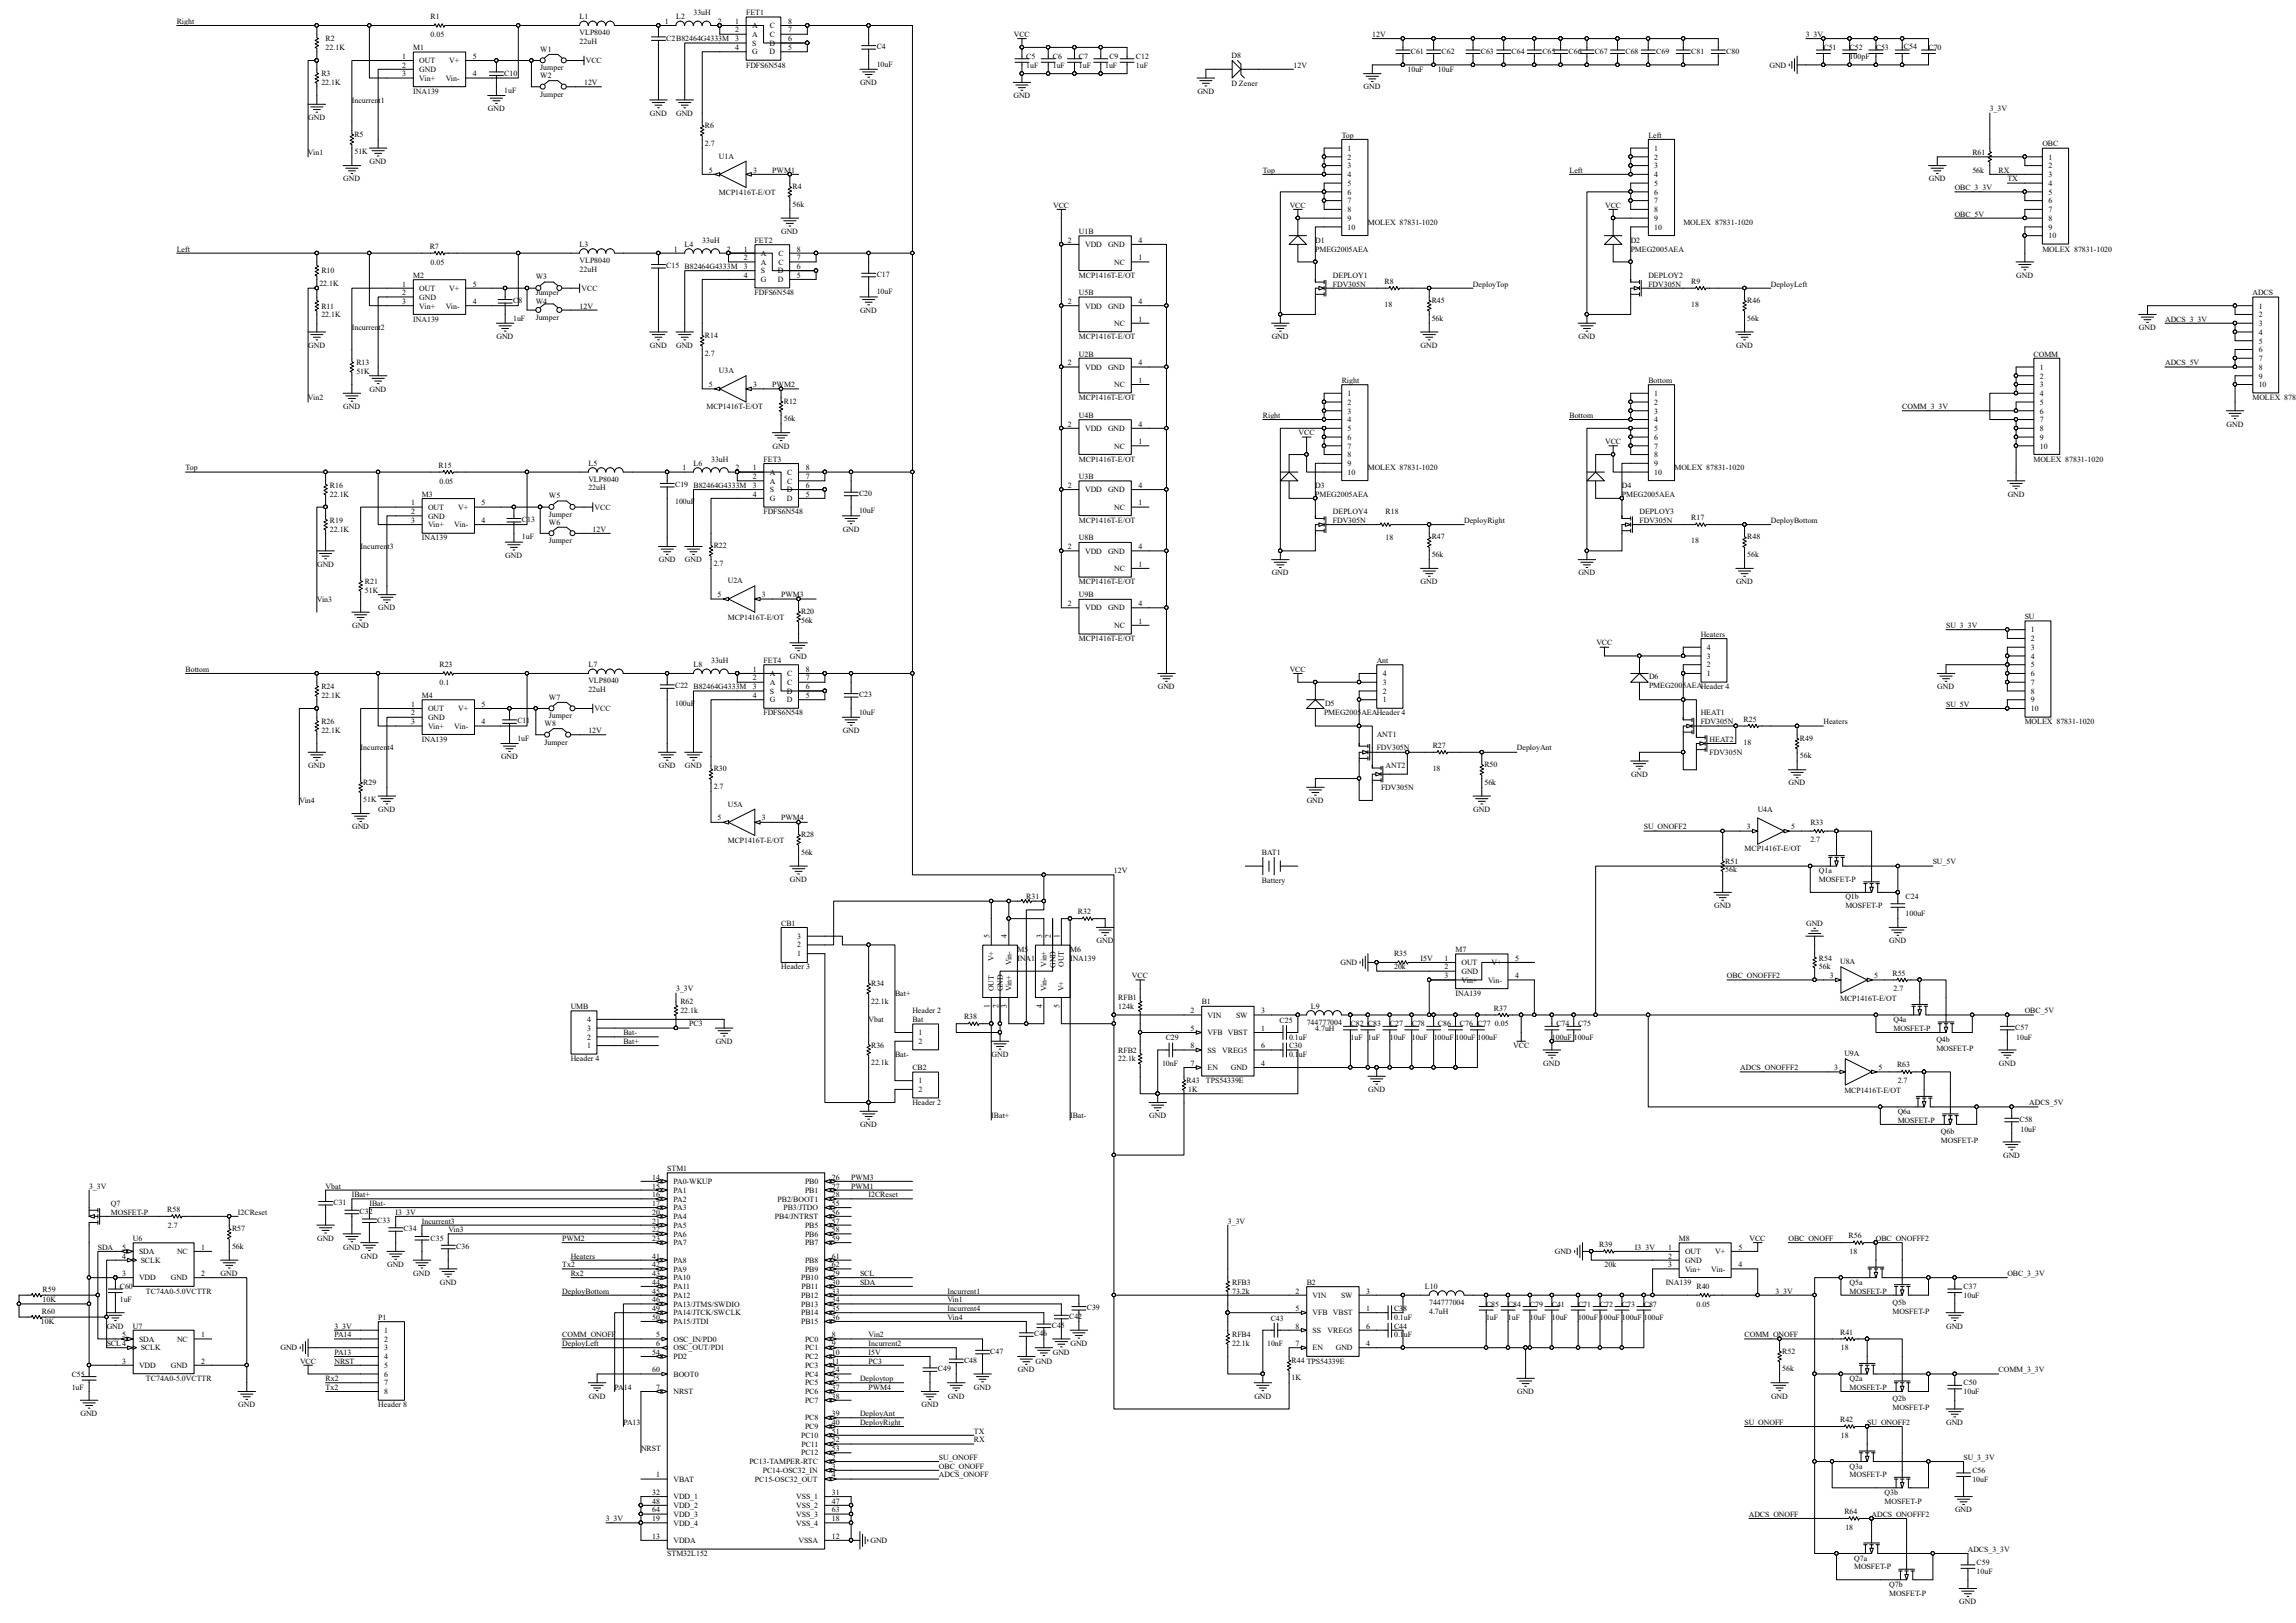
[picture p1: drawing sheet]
<svg xmlns="http://www.w3.org/2000/svg" width="297mm" height="210mm" viewBox="0 0 297 210" stroke-linecap="round" stroke-linejoin="round" font-family="sans-serif">
<defs><g id="words">
<g font-size="1">
<text x="22.9" y="3.1">Right</text>
<text x="42.1" y="5.3">R2</text>
<text x="55.7" y="4.8">0.05</text>
<text x="55.7" y="2.5">R1</text>
<text x="75" y="5.7">22uH</text>
<text x="75" y="2.5">L1</text>
<text x="75" y="4.6">VLP8040</text>
<text x="86" y="3.1">1</text>
<text x="86.2" y="5.2">C2B82464G4333M</text>
<text x="87.5" y="2.5">L2</text>
<text x="89.7" y="1.9">33uH</text>
<text x="92.9" y="3.1">2</text>
<text x="95.1" y="3.1">1</text>
<text x="95.1" y="4.2">2</text>
<text x="95.1" y="5.3">3</text>
<text x="96.5" y="1.9">FET1</text>
<text x="97.3" y="3.6">A</text>
<text x="97.3" y="4.8">A</text>
<text x="97.3" y="5.9">S</text>
<text x="99.5" y="5.9">D</text>
<text x="99.6" y="4.8">C</text>
<text x="99.6" y="3.6">C</text>
<text x="101.9" y="5.3">6</text>
<text x="101.9" y="4.2">7</text>
<text x="101.9" y="3.1">8</text>
<text x="131.1" y="4.8">VCC</text>
<text x="177.5" y="4.8">12V</text>
<text x="233.6" y="4.8">3_3V</text>
<text x="41.6" y="11">22.1K</text>
<text x="41.6" y="9.9">R3</text>
<text x="42.1" y="6.5">22.1K</text>
<text x="52" y="7.6">1</text>
<text x="52" y="8.8">2</text>
<text x="52" y="9.9">3</text>
<text x="53.5" y="6.5">M1</text>
<text x="54.2" y="8.2">OUT</text>
<text x="54.2" y="9.3">GND</text>
<text x="54.2" y="10.5">Vin+</text>
<text x="57.7" y="10.5">Vin-</text>
<text x="58.1" y="8.2">V+</text>
<text x="61.2" y="7.6">5</text>
<text x="61.2" y="9.9">4</text>
<text x="65.2" y="9.8">C10</text>
<text x="69.9" y="6.7">W1</text>
<text x="69.9" y="9.1">Jumper</text>
<text x="69.9" y="10.1">W2</text>
<text x="75.6" y="11">12V</text>
<text x="75.8" y="8.2">VCC</text>
<text x="95.1" y="6.5">4</text>
<text x="96.5" y="8.8">FDFS6N548</text>
<text x="97.3" y="7">G</text>
<text x="99.5" y="7">D</text>
<text x="101.9" y="6.5">5</text>
<text x="111.3" y="11">GND</text>
<text x="113.4" y="8.6">10uF</text>
<text x="113.4" y="6.3">C4</text>
<text x="132.8" y="8.8">1uF</text>
<text x="132.8" y="7.6">C5</text>
<text x="136.2" y="8.8">1uF</text>
<text x="136.2" y="7.6">C6</text>
<text x="139.6" y="8.8">1uF</text>
<text x="139.6" y="7.6">C7</text>
<text x="143" y="8.8">1uF</text>
<text x="143.5" y="7.6">C9</text>
<text x="146.9" y="8.8">1uF</text>
<text x="146.9" y="7.6">C12</text>
<text x="159.3" y="7.5">D8</text>
<text x="159.3" y="11.1">D Zener</text>
<text x="167.3" y="8.8">12V</text>
<text x="176.4" y="11.6">GND</text>
<text x="182.1" y="9.3">10uF</text>
<text x="182.5" y="6.9">C61</text>
<text x="186" y="9.3">10uF</text>
<text x="186.5" y="6.9">C62</text>
<text x="191.6" y="6.9">C63</text>
<text x="195.5" y="6.9">C64</text>
<text x="199.5" y="6.9">C65</text>
<text x="202.9" y="6.9">C66</text>
<text x="206.3" y="6.9">C67</text>
<text x="210.3" y="6.9">C68</text>
<text x="214.2" y="6.9">C69</text>
<text x="218.8" y="6.9">C81</text>
<text x="223.3" y="6.9">C80</text>
<text x="228.9" y="8.8">GND</text>
<text x="235.9" y="6.5">C51</text>
<text x="239.3" y="7.6">100pF</text>
<text x="239.3" y="6.5">C52</text>
<text x="242.7" y="6.5">C53</text>
<text x="246.3" y="6.3">C54</text>
<text x="249.5" y="6.5">C70</text>
<text x="39.9" y="15.5">GND</text>
<text x="45.5" y="13.3">Incurrent1</text>
<text x="45.8" y="17.7">R5</text>
<text x="53.5" y="12.1">INA139</text>
<text x="63.1" y="14.4">GND</text>
<text x="65.2" y="12">1uF</text>
<text x="69.9" y="12.5">Jumper</text>
<text x="84.1" y="15">GND</text>
<text x="87.5" y="15">GND</text>
<text x="91.2" y="16.6">R6</text>
<text x="131.1" y="12.7">GND</text>
<text x="154.9" y="12.1">GND</text>
<text x="173.6" y="17.8">Top</text>
<text x="213.2" y="17.8">Left</text>
<text x="257.4" y="14.4">3_3V</text>
<text x="39.8" y="20.1">Vin1</text>
<text x="44.4" y="23.5">GND</text>
<text x="45.8" y="20">51K</text>
<text x="47.8" y="21.2">GND</text>
<text x="91.2" y="18.8">2.7</text>
<text x="91.7" y="22.4">5</text>
<text x="93" y="20.5">U1A</text>
<text x="97.4" y="22.4">3</text>
<text x="99.9" y="22.4">PWM1</text>
<text x="163.4" y="22.4">Top</text>
<text x="174.3" y="19.5">1</text>
<text x="174.3" y="20.7">2</text>
<text x="174.3" y="21.8">3</text>
<text x="174.3" y="22.9">4</text>
<text x="203" y="22.4">Left</text>
<text x="214" y="19.5">1</text>
<text x="214" y="20.7">2</text>
<text x="214" y="21.8">3</text>
<text x="214" y="22.9">4</text>
<text x="249.5" y="23.5">GND</text>
<text x="255.1" y="22.4">56k</text>
<text x="255.1" y="20.1">R61</text>
<text x="258.5" y="22.4">RX</text>
<text x="259.7" y="23.5">TX</text>
<text x="264.2" y="18.9">OBC</text>
<text x="265" y="20.7">1</text>
<text x="265" y="21.8">2</text>
<text x="265" y="22.9">3</text>
<text x="93" y="25.3">MCP1416T-E/OT</text>
<text x="102.5" y="26.8">56k</text>
<text x="102.5" y="24.5">R4</text>
<text x="136.2" y="26.9">VCC</text>
<text x="166.8" y="26.9">VCC</text>
<text x="174.3" y="24">5</text>
<text x="174.3" y="25.2">6</text>
<text x="174.3" y="26.3">7</text>
<text x="174.3" y="27.4">8</text>
<text x="174.3" y="28.6">9</text>
<text x="174.3" y="29.7">10</text>
<text x="177" y="29.1">MOLEX 87831-1020</text>
<text x="207.6" y="26.9">VCC</text>
<text x="214" y="24">5</text>
<text x="214" y="25.2">6</text>
<text x="214" y="26.3">7</text>
<text x="214" y="27.4">8</text>
<text x="214" y="28.6">9</text>
<text x="214" y="29.7">10</text>
<text x="217.8" y="29.1">MOLEX 87831-1020</text>
<text x="252.9" y="24.6">OBC_3_3V</text>
<text x="252.9" y="28">OBC_5V</text>
<text x="265" y="24">4</text>
<text x="265" y="25.2">5</text>
<text x="265" y="26.3">6</text>
<text x="265" y="27.4">7</text>
<text x="265" y="28.6">8</text>
<text x="265" y="29.7">9</text>
<text x="22.9" y="32.6">Left</text>
<text x="41.6" y="35.4">R10</text>
<text x="53.5" y="35.9">M2</text>
<text x="55.6" y="32.2">R7</text>
<text x="55.7" y="34.2">0.05</text>
<text x="75" y="35.1">22uH</text>
<text x="75" y="32">L3</text>
<text x="75" y="34">VLP8040</text>
<text x="86.2" y="34.7">C15 B82464G4333M</text>
<text x="87.2" y="32.6">1</text>
<text x="88.6" y="32">L4</text>
<text x="90.8" y="31.4">33uH</text>
<text x="94" y="32.6">2</text>
<text x="96.2" y="32.6">1</text>
<text x="96.2" y="33.7">2</text>
<text x="96.2" y="34.8">3</text>
<text x="96.2" y="35.9">4</text>
<text x="97.6" y="31.4">FET2</text>
<text x="98.4" y="33.1">A</text>
<text x="98.4" y="34.2">A</text>
<text x="98.4" y="35.4">S</text>
<text x="100.6" y="35.4">D</text>
<text x="100.7" y="34.2">C</text>
<text x="100.7" y="33.1">C</text>
<text x="101" y="30.3">GND</text>
<text x="103.1" y="35.9">5</text>
<text x="103.1" y="34.8">6</text>
<text x="103.1" y="33.7">7</text>
<text x="103.1" y="32.6">8</text>
<text x="113.4" y="35.8">C17</text>
<text x="138.1" y="31.4">2</text>
<text x="139.6" y="30.3">U1B</text>
<text x="139.6" y="35.9">MCP1416T-E/OT</text>
<text x="140.4" y="32">VDD</text>
<text x="143.3" y="32">GND</text>
<text x="144.1" y="34.2">NC</text>
<text x="147.3" y="33.7">1</text>
<text x="147.3" y="31.4">4</text>
<text x="170.1" y="31.4">D1</text>
<text x="170.1" y="32.6">PMEG2005AEA</text>
<text x="172.4" y="35.9">DEPLOY1</text>
<text x="210.9" y="31.4">D2</text>
<text x="210.9" y="32.6">PMEG2005AEA</text>
<text x="213.2" y="35.9">DEPLOY2</text>
<text x="260.8" y="35.9">GND</text>
<text x="264.2" y="32.6">MOLEX 87831-1020</text>
<text x="265" y="30.8">10</text>
<text x="41.3" y="37">22.1K</text>
<text x="41.6" y="41">22.1K</text>
<text x="41.6" y="39.9">R11</text>
<text x="52" y="37.1">1</text>
<text x="52" y="38.2">2</text>
<text x="52" y="39.3">3</text>
<text x="53.5" y="41.6">INA139</text>
<text x="54.2" y="37.6">OUT</text>
<text x="54.2" y="38.8">GND</text>
<text x="54.2" y="39.9">Vin+</text>
<text x="57.7" y="39.9">Vin-</text>
<text x="58.1" y="37.6">V+</text>
<text x="61.2" y="37.1">5</text>
<text x="61.2" y="39.3">4</text>
<text x="66.4" y="41.5">1uF</text>
<text x="66.4" y="39.2">C8</text>
<text x="69.3" y="36.2">W3</text>
<text x="69.3" y="38.2">Jumper</text>
<text x="69.3" y="39.3">W4</text>
<text x="69.3" y="41.4">Jumper</text>
<text x="75" y="39.9">12V</text>
<text x="75.2" y="37.6">VCC</text>
<text x="97.6" y="38.2">FDFS6N548</text>
<text x="98.4" y="36.5">G</text>
<text x="100.6" y="36.5">D</text>
<text x="111.3" y="40.5">GND</text>
<text x="113.4" y="38.1">10uF</text>
<text x="138.1" y="39.3">2</text>
<text x="139.6" y="38.2">U5B</text>
<text x="140.4" y="39.9">VDD</text>
<text x="143.3" y="39.9">GND</text>
<text x="147.3" y="41.6">1</text>
<text x="147.3" y="39.3">4</text>
<text x="172.4" y="37.1">FDV305N</text>
<text x="179.1" y="39.7">18</text>
<text x="179.1" y="36.7">R8</text>
<text x="185.2" y="41.5">56k</text>
<text x="185.2" y="39.2">R45</text>
<text x="190.5" y="37.1">DeployTop</text>
<text x="213.2" y="37.1">FDV305N</text>
<text x="218.8" y="39.7">18</text>
<text x="218.8" y="36.7">R9</text>
<text x="226" y="41.5">56k</text>
<text x="226" y="39.2">R46</text>
<text x="229.1" y="37.1">DeployLeft</text>
<text x="280.1" y="41.6">ADCS_3_3V</text>
<text x="291.4" y="38.2">ADCS</text>
<text x="292.2" y="39.9">1</text>
<text x="292.2" y="41">2</text>
<text x="39.9" y="45">GND</text>
<text x="45.5" y="42.8">Incurrent2</text>
<text x="46.1" y="47.3">R13</text>
<text x="64.2" y="43.9">GND</text>
<text x="84.1" y="45">GND</text>
<text x="87.5" y="45">GND</text>
<text x="91.2" y="46">2.7</text>
<text x="91.2" y="43.8">R14</text>
<text x="138.1" y="47.3">2</text>
<text x="139.6" y="46.1">U2B</text>
<text x="139.6" y="43.9">MCP1416T-E/OT</text>
<text x="140.4" y="47.8">VDD</text>
<text x="143.3" y="47.8">GND</text>
<text x="144.1" y="42.2">NC</text>
<text x="147.3" y="47.3">4</text>
<text x="164.5" y="43.9">GND</text>
<text x="183.8" y="45">GND</text>
<text x="204.2" y="43.9">GND</text>
<text x="224.6" y="45">GND</text>
<text x="263.1" y="46.1">COMM</text>
<text x="263.9" y="47.8">1</text>
<text x="276.7" y="42.8">GND</text>
<text x="280.1" y="47.3">ADCS_5V</text>
<text x="292.2" y="42.2">3</text>
<text x="292.2" y="43.3">4</text>
<text x="292.2" y="44.4">5</text>
<text x="292.2" y="45.6">6</text>
<text x="292.2" y="46.7">7</text>
<text x="292.2" y="47.8">8</text>
<text x="39.8" y="51.8">Vin2</text>
<text x="44.4" y="52.9">GND</text>
<text x="46.1" y="48.4">51K</text>
<text x="47.8" y="50.7">GND</text>
<text x="91.4" y="52.9">MCP1416T-E/OT</text>
<text x="91.7" y="50.1">5</text>
<text x="93" y="48.3">U3A</text>
<text x="97.4" y="50.1">3</text>
<text x="99.9" y="50.1">PWM2</text>
<text x="101.4" y="52.2">R12</text>
<text x="139.6" y="51.8">MCP1416T-E/OT</text>
<text x="144.1" y="50.1">NC</text>
<text x="147.3" y="49.5">1</text>
<text x="173.6" y="49.5">Right</text>
<text x="174.3" y="51.2">1</text>
<text x="174.3" y="52.4">2</text>
<text x="174.3" y="53.5">3</text>
<text x="213.2" y="49.5">Bottom</text>
<text x="214" y="51.2">1</text>
<text x="214" y="52.4">2</text>
<text x="214" y="53.5">3</text>
<text x="246.1" y="52.9">COMM_3_3V</text>
<text x="263.9" y="49">2</text>
<text x="263.9" y="50.1">3</text>
<text x="263.9" y="51.2">4</text>
<text x="263.9" y="52.4">5</text>
<text x="263.9" y="53.5">6</text>
<text x="291.4" y="51.8">MOLEX 87831</text>
<text x="292.2" y="49">9</text>
<text x="292.2" y="50.1">10</text>
<text x="92" y="59.7">33uH</text>
<text x="98.8" y="59.7">FET3</text>
<text x="99.9" y="58">GND</text>
<text x="101.4" y="54.5">56k</text>
<text x="138.1" y="55.2">2</text>
<text x="139.6" y="54.1">U4B</text>
<text x="139.6" y="59.7">MCP1416T-E/OT</text>
<text x="140.4" y="55.8">VDD</text>
<text x="143.3" y="55.8">GND</text>
<text x="144.1" y="58">NC</text>
<text x="147.3" y="57.4">1</text>
<text x="147.3" y="55.2">4</text>
<text x="163.4" y="54.1">Right</text>
<text x="168" y="56.3">VCC</text>
<text x="174.3" y="54.7">4</text>
<text x="174.3" y="55.8">5</text>
<text x="174.3" y="56.9">6</text>
<text x="174.3" y="58">7</text>
<text x="174.3" y="59.2">8</text>
<text x="203" y="54.1">Bottom</text>
<text x="207.6" y="57.4">VCC</text>
<text x="214" y="54.7">4</text>
<text x="214" y="55.8">5</text>
<text x="214" y="56.9">6</text>
<text x="214" y="58">7</text>
<text x="214" y="59.2">8</text>
<text x="263.1" y="59.7">MOLEX 87831-1020</text>
<text x="263.9" y="54.7">7</text>
<text x="263.9" y="55.8">8</text>
<text x="263.9" y="56.9">9</text>
<text x="263.9" y="58">10</text>
<text x="288" y="55.2">GND</text>
<text x="24" y="60.9">Top</text>
<text x="42.7" y="64.3">22.1K</text>
<text x="42.7" y="63.1">R16</text>
<text x="53.2" y="65.4">1</text>
<text x="54.6" y="64.3">M3</text>
<text x="55.4" y="66">OUT</text>
<text x="56.7" y="60.5">R15</text>
<text x="56.9" y="62.6">0.05</text>
<text x="59.3" y="66">V+</text>
<text x="62.3" y="65.4">5</text>
<text x="71" y="64.5">W5</text>
<text x="76.1" y="63.5">22uH</text>
<text x="76.1" y="60.3">L5</text>
<text x="76.1" y="62.4">VLP8040</text>
<text x="76.9" y="66">VCC</text>
<text x="87.3" y="65.3">100uF</text>
<text x="87.3" y="63">C19 B82464G4333M</text>
<text x="88.3" y="60.9">1</text>
<text x="89.7" y="60.3">L6</text>
<text x="95.2" y="60.9">2</text>
<text x="97.4" y="60.9">1</text>
<text x="97.4" y="62">2</text>
<text x="97.4" y="63.1">3</text>
<text x="97.4" y="64.3">4</text>
<text x="99.6" y="61.4">A</text>
<text x="99.6" y="62.6">A</text>
<text x="99.6" y="63.7">S</text>
<text x="99.6" y="64.8">G</text>
<text x="101.8" y="64.8">D</text>
<text x="101.8" y="63.7">D</text>
<text x="101.8" y="62.6">C</text>
<text x="101.8" y="61.4">C</text>
<text x="104.2" y="64.3">5</text>
<text x="104.2" y="63.1">6</text>
<text x="104.2" y="62">7</text>
<text x="104.2" y="60.9">8</text>
<text x="111.1" y="64.1">C20</text>
<text x="138.1" y="63.1">2</text>
<text x="139.6" y="62">U3B</text>
<text x="140.4" y="63.7">VDD</text>
<text x="143.3" y="63.7">GND</text>
<text x="144.1" y="66">NC</text>
<text x="147.3" y="65.4">1</text>
<text x="147.3" y="63.1">4</text>
<text x="170.1" y="63.1">D3</text>
<text x="170.1" y="64.3">PMEG2005AEA</text>
<text x="174.3" y="60.3">9</text>
<text x="174.3" y="61.4">10</text>
<text x="177" y="60.9">MOLEX 87831-1020</text>
<text x="209.8" y="63.1">D4</text>
<text x="209.8" y="64.3">PMEG2005AEA</text>
<text x="214" y="60.3">9</text>
<text x="214" y="61.4">10</text>
<text x="216.6" y="60.9">MOLEX 87831-1020</text>
<text x="259.7" y="64.3">GND</text>
<text x="42.7" y="68.8">22.1K</text>
<text x="42.7" y="67.6">R19</text>
<text x="46.7" y="71.1">Incurrent3</text>
<text x="53.2" y="66.5">2</text>
<text x="53.2" y="67.6">3</text>
<text x="54.6" y="69.9">INA139</text>
<text x="55.4" y="67.1">GND</text>
<text x="55.4" y="68.2">Vin+</text>
<text x="58.8" y="68.2">Vin-</text>
<text x="62.3" y="67.6">4</text>
<text x="67.5" y="69.8">1uF</text>
<text x="67.5" y="67.6">C13</text>
<text x="71" y="66.9">Jumper</text>
<text x="71" y="67.9">W6</text>
<text x="71" y="70.3">Jumper</text>
<text x="76.7" y="68.8">12V</text>
<text x="92.3" y="71">R22</text>
<text x="98.8" y="66.5">FDFS6N548</text>
<text x="109" y="68.8">GND</text>
<text x="111.1" y="66.4">10uF</text>
<text x="138.1" y="71.1">2</text>
<text x="139.6" y="67.6">MCP1416T-E/OT</text>
<text x="139.6" y="69.9">U8B</text>
<text x="140.4" y="71.6">VDD</text>
<text x="143.3" y="71.6">GND</text>
<text x="147.3" y="71.1">4</text>
<text x="172.4" y="66.5">DEPLOY4</text>
<text x="172.4" y="67.6">FDV305N</text>
<text x="179.2" y="69.9">18</text>
<text x="179.2" y="66.5">R18</text>
<text x="185.2" y="69.8">R47</text>
<text x="189.4" y="67.6">DeployRight</text>
<text x="212.1" y="66.5">DEPLOY3</text>
<text x="212.1" y="67.6">FDV305N</text>
<text x="218.8" y="70.3">18</text>
<text x="218.8" y="67.3">R17</text>
<text x="226" y="69.8">R48</text>
<text x="229.1" y="67.6">DeployBottom</text>
<text x="41" y="77.9">Vin3</text>
<text x="41" y="73.3">GND</text>
<text x="47.2" y="76.7">51K</text>
<text x="47.2" y="75.6">R21</text>
<text x="65.4" y="72.2">GND</text>
<text x="85.2" y="72.8">GND</text>
<text x="88.6" y="72.8">GND</text>
<text x="92.3" y="73.2">2.7</text>
<text x="92.8" y="77.3">5</text>
<text x="94.1" y="75.5">U2A</text>
<text x="98.6" y="77.3">3</text>
<text x="101" y="77.3">PWM3</text>
<text x="139.6" y="75.6">MCP1416T-E/OT</text>
<text x="139.6" y="77.3">U9B</text>
<text x="144.1" y="73.9">NC</text>
<text x="147.3" y="73.3">1</text>
<text x="164.5" y="74.5">GND</text>
<text x="183.8" y="75.6">GND</text>
<text x="185.2" y="72.1">56k</text>
<text x="204.2" y="74.5">GND</text>
<text x="224.6" y="75.6">GND</text>
<text x="226" y="72.1">56k</text>
<text x="45.6" y="81.3">GND</text>
<text x="48.9" y="79">GND</text>
<text x="94.1" y="80.2">MCP1416T-E/OT</text>
<text x="103.6" y="80.6">56k</text>
<text x="103.6" y="79.5">R20</text>
<text x="138.1" y="78.4">2</text>
<text x="139.6" y="83">MCP1416T-E/OT</text>
<text x="140.4" y="79">VDD</text>
<text x="143.3" y="79">GND</text>
<text x="144.1" y="81.3">NC</text>
<text x="147.3" y="80.7">1</text>
<text x="147.3" y="78.4">4</text>
<text x="206.5" y="83.5">VCC</text>
<text x="220" y="82.4">Heaters</text>
<text x="251.8" y="81.3">SU_3_3V</text>
<text x="261.9" y="80.1">SU</text>
<text x="262.7" y="81.8">1</text>
<text x="262.7" y="83">2</text>
<text x="24" y="86.9">Bottom</text>
<text x="41.6" y="89.2">R24</text>
<text x="56.9" y="88.6">0.1</text>
<text x="56.9" y="86.4">R23</text>
<text x="76.1" y="89.5">22uH</text>
<text x="76.1" y="86.4">L7</text>
<text x="76.1" y="88.4">VLP8040</text>
<text x="87.3" y="89.1">C22 B82464G4333M</text>
<text x="89.7" y="86.4">L8</text>
<text x="92" y="85.8">33uH</text>
<text x="97.4" y="86.9">1</text>
<text x="97.4" y="88.1">2</text>
<text x="97.4" y="89.2">3</text>
<text x="98.8" y="85.8">FET4</text>
<text x="99.6" y="87.5">A</text>
<text x="99.6" y="88.6">A</text>
<text x="99.6" y="89.7">S</text>
<text x="101.8" y="89.7">D</text>
<text x="101.8" y="88.6">C</text>
<text x="101.8" y="87.5">C</text>
<text x="102.2" y="85.2">GND</text>
<text x="104.2" y="89.2">6</text>
<text x="104.2" y="88.1">7</text>
<text x="104.2" y="86.9">8</text>
<text x="149.8" y="89.2">GND</text>
<text x="166.8" y="86.9">VCC</text>
<text x="178.1" y="85.8">Ant</text>
<text x="178.9" y="89.7">2</text>
<text x="178.9" y="88.6">3</text>
<text x="178.9" y="87.5">4</text>
<text x="213.3" y="87.9">D6</text>
<text x="213.3" y="89.1">PMEG2005AEAHeader 4</text>
<text x="220.8" y="87.5">1</text>
<text x="220.8" y="86.4">2</text>
<text x="220.8" y="85.2">3</text>
<text x="220.8" y="84.1">4</text>
<text x="250.6" y="89.2">GND</text>
<text x="262.7" y="84.1">3</text>
<text x="262.7" y="85.2">4</text>
<text x="262.7" y="86.4">5</text>
<text x="262.7" y="87.5">6</text>
<text x="262.7" y="88.6">7</text>
<text x="262.7" y="89.7">8</text>
<text x="41.6" y="90.3">22.1K</text>
<text x="41.6" y="94.9">22.1K</text>
<text x="41.6" y="93.7">R26</text>
<text x="53.2" y="91.4">1</text>
<text x="53.2" y="92.6">2</text>
<text x="53.2" y="93.7">3</text>
<text x="54.6" y="90.3">M4</text>
<text x="54.6" y="96">INA139</text>
<text x="55.4" y="92">OUT</text>
<text x="55.4" y="93.2">GND</text>
<text x="55.4" y="94.3">Vin+</text>
<text x="58.8" y="94.3">Vin-</text>
<text x="59.3" y="92">V+</text>
<text x="62.3" y="91.4">5</text>
<text x="62.3" y="93.7">4</text>
<text x="66.9" y="95.9">1uF</text>
<text x="66.9" y="93.6">C11</text>
<text x="70.4" y="93.9">W8</text>
<text x="71" y="90.6">W7</text>
<text x="71" y="92.9">Jumper</text>
<text x="76.1" y="94.9">12V</text>
<text x="76.9" y="92">VCC</text>
<text x="87.3" y="91.4">100uF</text>
<text x="97.4" y="90.3">4</text>
<text x="98.8" y="92.6">FDFS6N548</text>
<text x="99.6" y="90.9">G</text>
<text x="101.8" y="90.9">D</text>
<text x="104.2" y="90.3">5</text>
<text x="109" y="94.9">GND</text>
<text x="111.1" y="92.5">10uF</text>
<text x="111.1" y="90.2">C23</text>
<text x="171.3" y="92.6">PMEG2005AEAHeader 4</text>
<text x="171.4" y="91.4">D5</text>
<text x="178.1" y="95.4">ANT1</text>
<text x="178.9" y="90.9">1</text>
<text x="220" y="92.6">HEAT1</text>
<text x="220" y="93.7">FDV305N</text>
<text x="221.1" y="96">HEAT2</text>
<text x="225.6" y="93.4">R25</text>
<text x="232.8" y="95.9">R49</text>
<text x="235.9" y="93.7">Heaters</text>
<text x="251.8" y="91.4">SU_5V</text>
<text x="261.9" y="93.7">MOLEX 87831-1020</text>
<text x="262.7" y="90.9">9</text>
<text x="262.7" y="92">10</text>
<text x="39.9" y="99.4">GND</text>
<text x="46.7" y="97.1">Incurrent4</text>
<text x="47" y="101.6">R29</text>
<text x="64.8" y="98.3">GND</text>
<text x="70.4" y="96.4">Jumper</text>
<text x="85.2" y="99.4">GND</text>
<text x="88.6" y="99.4">GND</text>
<text x="92.3" y="99.8">R30</text>
<text x="178.1" y="97.1">FDV305N</text>
<text x="179.2" y="99.4">ANT2</text>
<text x="185.3" y="99.7">18</text>
<text x="185.3" y="96.8">R27</text>
<text x="192" y="101.6">56k</text>
<text x="192" y="99.3">R50</text>
<text x="196.2" y="97.1">DeployAnt</text>
<text x="211" y="100.5">GND</text>
<text x="221.1" y="97.7">FDV305N</text>
<text x="225.6" y="96.4">18</text>
<text x="231.4" y="101.6">GND</text>
<text x="232.8" y="98.1">56k</text>
<text x="38.7" y="103.9">Vin4</text>
<text x="45.6" y="107.3">GND</text>
<text x="47" y="103.8">51K</text>
<text x="48.9" y="105.1">GND</text>
<text x="92.3" y="102.1">2.7</text>
<text x="92.8" y="106.2">5</text>
<text x="94.1" y="104.4">U5A</text>
<text x="98.6" y="106.2">3</text>
<text x="101" y="106.2">PWM4</text>
<text x="169" y="103.9">GND</text>
<text x="178.6" y="102.2">FDV305N</text>
<text x="190.6" y="105.1">GND</text>
<text x="212.6" y="107.3">SU_ONOFF2</text>
<text x="226" y="107.3">3</text>
<text x="227.4" y="105.1">U4A</text>
<text x="231.7" y="107.3">5</text>
<text x="234.2" y="106.8">R33</text>
<text x="94.1" y="109.1">MCP1416T-E/OT</text>
<text x="103.6" y="110.6">56k</text>
<text x="103.6" y="108.3">R28</text>
<text x="144.1" y="113">12V</text>
<text x="163.2" y="110.6">BAT1</text>
<text x="223.2" y="112.9">56k</text>
<text x="223.2" y="111.8">R51</text>
<text x="225.7" y="110.2">MCP1416T-E/OT</text>
<text x="234.2" y="109">2.7</text>
<text x="235.3" y="113">Q1a</text>
<text x="250" y="111.8">SU_5V</text>
<text x="101" y="119.8">CB1</text>
<text x="102.2" y="114.1">GND</text>
<text x="132.8" y="116.4">R31</text>
<text x="139.4" y="118.3">R32</text>
<text x="163.2" y="114.2">Battery</text>
<text x="221.7" y="117.5">GND</text>
<text x="233.6" y="119.8">GND</text>
<text x="235.3" y="114.1">MOSFET-P</text>
<text x="238.7" y="116.4">Q1b</text>
<text x="238.7" y="117.5">MOSFET-P</text>
<text x="246.5" y="118.5">100uF</text>
<text x="246.5" y="116.3">C24</text>
<text x="101" y="125.4">Header 3</text>
<text x="103.1" y="123.7">1</text>
<text x="103.1" y="122.6">2</text>
<text x="103.1" y="121.5">3</text>
<text x="128" y="121.4" transform="rotate(-90 128 121.4)">5</text>
<text x="128.6" y="124.4" transform="rotate(-90 128.6 124.4)">V+</text>
<text x="130.3" y="121.4" transform="rotate(-90 130.3 121.4)">4</text>
<text x="130.9" y="124.9" transform="rotate(-90 130.9 124.9)">Vin-</text>
<text x="131.6" y="123.2">M5</text>
<text x="131.6" y="124.3">INA139</text>
<text x="134.8" y="121.4" transform="rotate(-90 134.8 121.4)">3</text>
<text x="135.4" y="125.1" transform="rotate(-90 135.4 125.1)">Vin+</text>
<text x="135.9" y="121.4" transform="rotate(-90 135.9 121.4)">2</text>
<text x="136.5" y="125.3" transform="rotate(-90 136.5 125.3)">GND</text>
<text x="137.1" y="121.4" transform="rotate(-90 137.1 121.4)">1</text>
<text x="137.6" y="125.2" transform="rotate(-90 137.6 125.2)">OUT</text>
<text x="138.4" y="123.2">M6</text>
<text x="138.4" y="124.3">INA139</text>
<text x="141.9" y="122">GND</text>
<text x="173.4" y="124.9">GND</text>
<text x="180.3" y="125.4">20k</text>
<text x="180.3" y="123.7">R35</text>
<text x="183.8" y="124.3">I5V</text>
<text x="186.9" y="124.3">1</text>
<text x="186.9" y="125.4">2</text>
<text x="188.3" y="123.2">M7</text>
<text x="189.1" y="124.9">OUT</text>
<text x="193" y="124.9">V+</text>
<text x="196" y="124.3">5</text>
<text x="235.3" y="125.4">56k</text>
<text x="235.3" y="124.3">R54</text>
<text x="238" y="124.8">U8A</text>
<text x="244.4" y="122">GND</text>
<text x="73.8" y="130.6">UMB</text>
<text x="87.5" y="128.3">3_3V</text>
<text x="88" y="131.1">22.1k</text>
<text x="88" y="130">R62</text>
<text x="112.7" y="129.9">22.1k</text>
<text x="112.7" y="127.6">R34</text>
<text x="115.8" y="128.9">Bat+</text>
<text x="118" y="131.1">Header 2</text>
<text x="124.7" y="131.9">R38</text>
<text x="128" y="130.5" transform="rotate(-90 128 130.5)">1</text>
<text x="128.6" y="128.3" transform="rotate(-90 128.6 128.3)">OUT</text>
<text x="129.2" y="130.5" transform="rotate(-90 129.2 130.5)">2</text>
<text x="129.7" y="128.3" transform="rotate(-90 129.7 128.3)">GND</text>
<text x="130.3" y="130.5" transform="rotate(-90 130.3 130.5)">3</text>
<text x="130.9" y="128.3" transform="rotate(-90 130.9 128.3)">Vin+</text>
<text x="134.8" y="130.5" transform="rotate(-90 134.8 130.5)">4</text>
<text x="135.4" y="128.3" transform="rotate(-90 135.4 128.3)">Vin-</text>
<text x="137.1" y="130.5" transform="rotate(-90 137.1 130.5)">5</text>
<text x="137.6" y="128.3" transform="rotate(-90 137.6 128.3)">V+</text>
<text x="144.7" y="130.6">124k</text>
<text x="144.7" y="129.4">RFB1</text>
<text x="146.4" y="126.6">VCC</text>
<text x="154" y="131.1">2</text>
<text x="155.4" y="130">B1</text>
<text x="156.2" y="131.7">VIN</text>
<text x="159.9" y="131.7">SW</text>
<text x="163.2" y="131.1">3</text>
<text x="169.6" y="130.6">L9</text>
<text x="186.9" y="126.6">3</text>
<text x="188.3" y="128.9">INA139</text>
<text x="189.1" y="126">GND</text>
<text x="189.1" y="127.2">Vin+</text>
<text x="192.5" y="127.2">Vin-</text>
<text x="193.3" y="130.8">R37</text>
<text x="196" y="126.6">4</text>
<text x="223.4" y="126.6">OBC_ONOFFF2</text>
<text x="236.7" y="126.6">3</text>
<text x="238" y="129.5">MCP1416T-E/OT</text>
<text x="242.4" y="126.6">5</text>
<text x="244.8" y="126.2">R55</text>
<text x="244.9" y="128.3">2.7</text>
<text x="261.9" y="131.1">OBC_5V</text>
<text x="73.8" y="137.3">Header 4</text>
<text x="75.9" y="135.6">1</text>
<text x="75.9" y="134.5">2</text>
<text x="75.9" y="133.4">3</text>
<text x="75.9" y="132.2">4</text>
<text x="80.6" y="133.9">Bat-</text>
<text x="80.6" y="135.1">Bat+</text>
<text x="89.2" y="132.8">PC3</text>
<text x="92.6" y="135.1">GND</text>
<text x="112.4" y="132.2">Vbat</text>
<text x="112.7" y="137.8">22.1k</text>
<text x="112.7" y="135.6">R36</text>
<text x="115.8" y="136.8">Bat-</text>
<text x="118" y="132.2">Bat</text>
<text x="118.8" y="133.9">1</text>
<text x="118.8" y="135.1">2</text>
<text x="128.3" y="136.8">GND</text>
<text x="144.7" y="137.3">22.1k</text>
<text x="144.7" y="136.2">RFB2</text>
<text x="150.3" y="137.9">10nF</text>
<text x="150.8" y="134.6">C29</text>
<text x="154" y="137.9">7</text>
<text x="154" y="133.4">5</text>
<text x="154" y="135.6">8</text>
<text x="156.2" y="133.9">VFB VBST</text>
<text x="156.2" y="136.2">SS</text>
<text x="158.1" y="136.2">VREG5</text>
<text x="163.2" y="135.6">6</text>
<text x="163.2" y="133.4">1</text>
<text x="163.2" y="137.9">4</text>
<text x="165.5" y="132.4">C25</text>
<text x="166.8" y="134.5">0.1uF</text>
<text x="166.8" y="136.8">0.1uF</text>
<text x="166.8" y="135.6">C30</text>
<text x="169" y="132.6">744777004</text>
<text x="170.1" y="133.4">4.7uH</text>
<text x="174.7" y="134.5">1uF 1uF</text>
<text x="174.7" y="132.8">C82 C83</text>
<text x="179.8" y="134.5">10uF</text>
<text x="179.8" y="132.8">C27</text>
<text x="182.6" y="134.5">10uF</text>
<text x="182.6" y="132.8">C78</text>
<text x="185.5" y="134.5">100uF 100uF 100uF</text>
<text x="186" y="132.8">C86</text>
<text x="188.8" y="132.8">C76 C77</text>
<text x="193.4" y="132.8">0.05</text>
<text x="195.7" y="135.6">VCC</text>
<text x="199.6" y="137.9">GND</text>
<text x="200.7" y="134.5">100uF 100uF</text>
<text x="201.3" y="132.8">C74</text>
<text x="204.1" y="132.8">C75</text>
<text x="238.6" y="136.7">U9A</text>
<text x="244.9" y="132.2">Q4a</text>
<text x="244.9" y="133.4">MOSFET-P</text>
<text x="250.5" y="134.9">Q4b</text>
<text x="250.5" y="136">MOSFET-P</text>
<text x="258.6" y="137.9">GND</text>
<text x="260.7" y="133.3">C57</text>
<text x="260.8" y="134.5">10uF</text>
<text x="118" y="138.5">CB2</text>
<text x="118" y="143">Header 2</text>
<text x="118.8" y="140.2">1</text>
<text x="118.8" y="141.3">2</text>
<text x="153.5" y="140.1">R43</text>
<text x="153.7" y="141.3">1K</text>
<text x="156" y="140.2">TPS54339E</text>
<text x="156.2" y="138.5">EN</text>
<text x="159.2" y="138.5">GND</text>
<text x="177" y="141.3">GND</text>
<text x="225.1" y="138.5">ADCS_ONOFFF2</text>
<text x="237.3" y="138.5">3</text>
<text x="238.6" y="141.4">MCP1416T-E/OT</text>
<text x="243" y="138.5">5</text>
<text x="245.4" y="138.1">R63</text>
<text x="245.5" y="140.2">2.7</text>
<text x="262.5" y="143">ADCS_5V</text>
<text x="111.3" y="145.8">GND</text>
<text x="128.2" y="144.7">IBat+</text>
<text x="138.4" y="144.7">IBat-</text>
<text x="148.7" y="144.7">GND</text>
<text x="245.5" y="144.1">Q6a</text>
<text x="245.5" y="145.3">MOSFET-P</text>
<text x="251.1" y="146.8">Q6b</text>
<text x="251.1" y="147.9">MOSFET-P</text>
<text x="259.1" y="149.8">GND</text>
<text x="261.2" y="145.2">C58</text>
<text x="261.4" y="146.4">10uF</text>
<text x="11.5" y="153.8">3_3V</text>
<text x="42.1" y="153.8">Vbat</text>
<text x="43.1" y="155.9">C31</text>
<text x="45.5" y="154.9">IBat+</text>
<text x="84.4" y="152.7">14</text>
<text x="84.4" y="153.8">15</text>
<text x="84.4" y="154.9">16</text>
<text x="86.3" y="151.5">STM1</text>
<text x="87.1" y="153.2">PA0-WKUP</text>
<text x="87.1" y="154.3">PA1</text>
<text x="87.1" y="155.5">PA2</text>
<text x="100.6" y="155.5">PB2/BOOT1</text>
<text x="104.1" y="153.2">PB0</text>
<text x="104.1" y="154.3">PB1</text>
<text x="107.6" y="152.7">26</text>
<text x="107.6" y="153.8">27</text>
<text x="107.6" y="154.9">28</text>
<text x="110.1" y="152.7">PWM3</text>
<text x="110.1" y="153.8">PWM1</text>
<text x="112.4" y="154.9">I2CReset</text>
<text x="12.7" y="161.7">SDA</text>
<text x="14.4" y="156">Q7</text>
<text x="14.4" y="157.2">MOSFET-P</text>
<text x="15.8" y="161.7">5</text>
<text x="17.2" y="160.6">U6</text>
<text x="21.6" y="156.8">R58</text>
<text x="21.7" y="158.9">2.7</text>
<text x="26" y="161.7">1</text>
<text x="30" y="161.6">56k</text>
<text x="30" y="159.3">R57</text>
<text x="30.8" y="157.2">I2CReset</text>
<text x="41" y="160.6">GND</text>
<text x="44.4" y="161.7">GND</text>
<text x="46.5" y="157.1">C32</text>
<text x="47.8" y="156">IBat-</text>
<text x="48.8" y="158.2">C33</text>
<text x="51.2" y="157.2">I3_3V</text>
<text x="52.2" y="159.3">C34</text>
<text x="54.6" y="158.3">Incurrent3</text>
<text x="55.7" y="160.6">C35</text>
<text x="58" y="159.4">Vin3</text>
<text x="59" y="161.6">C36</text>
<text x="72.7" y="160.6">PWM2</text>
<text x="84.4" y="156">17</text>
<text x="84.4" y="157.2">20</text>
<text x="84.4" y="158.3">21</text>
<text x="84.4" y="159.4">22</text>
<text x="84.4" y="160.6">23</text>
<text x="87.1" y="156.6">PA3</text>
<text x="87.1" y="157.7">PA4</text>
<text x="87.1" y="158.9">PA5</text>
<text x="87.1" y="160">PA6</text>
<text x="87.1" y="161.2">PA7</text>
<text x="100.2" y="157.7">PB4/JNTRST</text>
<text x="101.3" y="156.6">PB3/JTDO</text>
<text x="104.1" y="158.9">PB5</text>
<text x="104.1" y="160">PB6</text>
<text x="104.1" y="161.2">PB7</text>
<text x="107.6" y="156">55</text>
<text x="107.6" y="157.2">56</text>
<text x="107.6" y="158.3">57</text>
<text x="107.6" y="159.4">58</text>
<text x="107.6" y="160.6">59</text>
<text x="158.8" y="158.3">3_3V</text>
<text x="206.9" y="161.4">R39</text>
<text x="211.5" y="161.7">I3_3V</text>
<text x="215.8" y="161.7">1</text>
<text x="217.2" y="160.6">M8</text>
<text x="224.9" y="161.7">5</text>
<text x="226.3" y="160.6">VCC</text>
<text x="231.4" y="160.6">OBC_ONOFF</text>
<text x="239.1" y="160.2">R56</text>
<text x="242.7" y="160.6">OBC_ONOFFF2</text>
<text x="5.5" y="167.1">R59</text>
<text x="15.5" y="166.8">C60</text>
<text x="15.8" y="165.1">3</text>
<text x="15.8" y="162.9">4</text>
<text x="18" y="162.3">SDA</text>
<text x="18" y="165.7">VDD</text>
<text x="18.2" y="163.4">SCLK</text>
<text x="18.9" y="167.4">TC74A0-5.0VCTTR</text>
<text x="22.1" y="165.7">GND</text>
<text x="22.9" y="162.3">NC</text>
<text x="26" y="165.1">2</text>
<text x="28.5" y="165.1">GND</text>
<text x="46.7" y="162.9">GND</text>
<text x="50.1" y="164">GND</text>
<text x="53.5" y="165.1">GND</text>
<text x="56.9" y="166.2">GND</text>
<text x="72.7" y="164">Tx2</text>
<text x="72.7" y="167.4">DeployBottom</text>
<text x="73.8" y="162.9">Heaters</text>
<text x="73.8" y="165.1">Rx2</text>
<text x="84.4" y="162.9">41</text>
<text x="84.4" y="164">42</text>
<text x="84.4" y="165.1">43</text>
<text x="84.4" y="166.2">44</text>
<text x="84.4" y="167.4">45</text>
<text x="87.1" y="163.4">PA8</text>
<text x="87.1" y="164.5">PA9</text>
<text x="87.1" y="165.7">PA10</text>
<text x="87.1" y="166.8">PA11</text>
<text x="87.1" y="167.9">PA12</text>
<text x="103.6" y="165.7">PB10</text>
<text x="103.6" y="167.9">PB12</text>
<text x="103.7" y="166.8">PB11</text>
<text x="104.1" y="163.4">PB8</text>
<text x="104.1" y="164.5">PB9</text>
<text x="107.6" y="162.9">61</text>
<text x="107.6" y="164">62</text>
<text x="107.6" y="165.1">29</text>
<text x="107.6" y="166.2">30</text>
<text x="107.6" y="167.4">33</text>
<text x="111.3" y="165.1">SCL</text>
<text x="111.3" y="166.2">SDA</text>
<text x="122.6" y="167.4">Incurrent1</text>
<text x="159.4" y="167.4">73.2k</text>
<text x="159.4" y="166.2">RFB3</text>
<text x="167.6" y="167.4">2</text>
<text x="169" y="166.2">B2</text>
<text x="169.8" y="167.9">VIN</text>
<text x="173.5" y="167.9">SW</text>
<text x="176.7" y="167.4">3</text>
<text x="184.3" y="166.8">L10</text>
<text x="201.1" y="162.3">GND</text>
<text x="207.6" y="164">20k</text>
<text x="215.5" y="166.2">INA139</text>
<text x="215.8" y="162.9">2</text>
<text x="215.8" y="164">3</text>
<text x="218" y="162.3">OUT</text>
<text x="218" y="163.4">GND</text>
<text x="218" y="164.5">Vin+</text>
<text x="219.5" y="166.8">R40</text>
<text x="221.4" y="164.5">Vin-</text>
<text x="221.9" y="162.3">V+</text>
<text x="224.9" y="164">4</text>
<text x="229.7" y="167.4">3_3V</text>
<text x="239.3" y="162.3">18</text>
<text x="239.3" y="166.2">Q5a</text>
<text x="239.3" y="167.4">MOSFET-P</text>
<text x="254" y="167.9">10uF</text>
<text x="254" y="166.8">C37</text>
<text x="259.7" y="165.1">OBC_3_3V</text>
<text x="5.3" y="171.3">10K</text>
<text x="5.4" y="170.1">R60</text>
<text x="5.5" y="168.5">10K</text>
<text x="13.8" y="171.9">GND</text>
<text x="15.5" y="168.5">1uF</text>
<text x="15.8" y="173.1">5</text>
<text x="17.2" y="171.9">U7</text>
<text x="18" y="173.6">SDA</text>
<text x="22.9" y="173.6">NC</text>
<text x="26" y="173.1">1</text>
<text x="43.3" y="171.9">3_3V</text>
<text x="43.3" y="173.1">PA14</text>
<text x="48.9" y="170.8">P1</text>
<text x="49.7" y="172.5">1</text>
<text x="49.7" y="173.6">2</text>
<text x="72.7" y="173.1">COMM_ONOFF</text>
<text x="84.4" y="168.5">46</text>
<text x="84.4" y="169.6">49</text>
<text x="84.4" y="170.8">50</text>
<text x="84.9" y="173.1">5</text>
<text x="87.1" y="173.6">OSC_IN/PD0</text>
<text x="87.1" y="169.1">PA13/JTMS/SWDIO</text>
<text x="87.1" y="170.2">PA14/JTCK/SWCLK</text>
<text x="87.1" y="171.3">PA15/JTDI</text>
<text x="103.6" y="169.1">PB13</text>
<text x="103.6" y="170.2">PB14</text>
<text x="103.6" y="171.3">PB15</text>
<text x="104.1" y="173.6">PC0</text>
<text x="107.6" y="168.5">34</text>
<text x="107.6" y="169.6">35</text>
<text x="107.6" y="170.8">36</text>
<text x="107.6" y="173.1">8</text>
<text x="112.4" y="173.1">Vin2</text>
<text x="122.6" y="170.8">Vin4</text>
<text x="122.6" y="169.6">Incurrent4</text>
<text x="122.6" y="168.5">Vin1</text>
<text x="133.8" y="172.9">C46</text>
<text x="136.1" y="171.8">C45</text>
<text x="138.3" y="170.6">C42</text>
<text x="140.6" y="169.5">C39</text>
<text x="159.4" y="173.1">RFB4</text>
<text x="164.4" y="170.9">C43</text>
<text x="167.6" y="169.6">5</text>
<text x="167.6" y="171.9">8</text>
<text x="169.8" y="170.2">VFB VBST</text>
<text x="169.8" y="172.5">SS</text>
<text x="171.7" y="172.5">VREG5</text>
<text x="176.7" y="171.9">6</text>
<text x="176.7" y="169.6">1</text>
<text x="180.3" y="173.1">0.1uF</text>
<text x="180.3" y="171.9">C44</text>
<text x="180.3" y="170.8">0.1uF</text>
<text x="180.3" y="169.6">C38</text>
<text x="184.9" y="170">4.7uH</text>
<text x="184.9" y="168.9">744777004</text>
<text x="192.2" y="170.8">1uF</text>
<text x="192.2" y="169.1">C85</text>
<text x="195.1" y="170.8">1uF</text>
<text x="195.1" y="169.1">C84</text>
<text x="197.9" y="170.8">10uF</text>
<text x="197.9" y="169.1">C79</text>
<text x="200.7" y="170.8">10uF</text>
<text x="200.7" y="169.1">C41</text>
<text x="204.1" y="170.8">100uF 100uF 100uF 100uF</text>
<text x="204.1" y="169.1">C71</text>
<text x="207" y="169.1">C72</text>
<text x="209.8" y="169.1">C73</text>
<text x="212.6" y="169.1">C87</text>
<text x="219.5" y="169.1">0.05</text>
<text x="225.7" y="173.1">COMM_ONOFF</text>
<text x="238" y="172.7">R41</text>
<text x="244.8" y="168.9">Q5b</text>
<text x="244.8" y="170">MOSFET-P</text>
<text x="251.8" y="171.9">GND</text>
<text x="9.3" y="179.8">1uF</text>
<text x="9.3" y="178.1">C55</text>
<text x="13.8" y="174.2">SCL4</text>
<text x="15.8" y="176.4">3</text>
<text x="18" y="177">VDD</text>
<text x="18.2" y="174.8">SCLK</text>
<text x="18.9" y="178.7">TC74A0-5.0VCTTR</text>
<text x="22.1" y="177">GND</text>
<text x="26" y="176.4">2</text>
<text x="36.3" y="174.8">GND</text>
<text x="38.8" y="176.4">VCC</text>
<text x="42.1" y="178.7">Rx2</text>
<text x="42.1" y="179.8">Tx2</text>
<text x="43.3" y="175.3">PA13</text>
<text x="43.3" y="176.4">NRST</text>
<text x="49.7" y="174.8">3</text>
<text x="49.7" y="175.9">4</text>
<text x="49.7" y="177">5</text>
<text x="49.7" y="178.1">6</text>
<text x="49.7" y="179.3">7</text>
<text x="72.7" y="174.2">DeployLeft</text>
<text x="79.5" y="179.8">PA14</text>
<text x="84.4" y="177.6">60</text>
<text x="84.4" y="175.3">54</text>
<text x="84.9" y="179.8">7</text>
<text x="84.9" y="174.2">6</text>
<text x="87.1" y="178.1">BOOT0</text>
<text x="87.1" y="174.8">OSC_OUT/PD1</text>
<text x="87.1" y="175.9">PD2</text>
<text x="104.1" y="174.8">PC1</text>
<text x="104.1" y="175.9">PC2</text>
<text x="104.1" y="177">PC3</text>
<text x="104.1" y="178.1">PC4</text>
<text x="104.1" y="179.3">PC5</text>
<text x="107.6" y="174.2">9</text>
<text x="107.6" y="175.3">10</text>
<text x="107.6" y="176.4">11</text>
<text x="107.6" y="177.6">24</text>
<text x="107.6" y="178.7">25</text>
<text x="107.6" y="179.8">37</text>
<text x="111.3" y="178.7">Deploytop</text>
<text x="112.4" y="174.2">Incurrent2</text>
<text x="112.4" y="175.3">I5V</text>
<text x="112.4" y="179.8">PWM4</text>
<text x="112.4" y="176.4">PC3</text>
<text x="121.3" y="177.5">C49</text>
<text x="124.7" y="176.3">C48</text>
<text x="126" y="179.8">GND</text>
<text x="128.1" y="175.2">C47</text>
<text x="131.7" y="177.6">GND</text>
<text x="133.9" y="176.4">GND</text>
<text x="136.2" y="175.3">GND</text>
<text x="138.5" y="174.2">GND</text>
<text x="159.4" y="174.2">22.1k</text>
<text x="163.9" y="174.2">10nF</text>
<text x="167.1" y="178.6">1K</text>
<text x="167.1" y="176.3">R44 TPS54339E</text>
<text x="167.6" y="174.2">7</text>
<text x="169.8" y="174.8">EN</text>
<text x="172.8" y="174.8">GND</text>
<text x="176.7" y="174.2">4</text>
<text x="230.5" y="177.5">56k</text>
<text x="230.5" y="175.2">R52</text>
<text x="238.1" y="174.8">18</text>
<text x="239.3" y="178.7">Q2a</text>
<text x="239.3" y="179.8">MOSFET-P</text>
<text x="254" y="179.3">C50</text>
<text x="258.5" y="177.6">COMM_3_3V</text>
<text x="10.4" y="183.2">GND</text>
<text x="30.8" y="182.1">GND</text>
<text x="48.9" y="182.1">Header 8</text>
<text x="49.7" y="180.4">8</text>
<text x="76.2" y="181">GND</text>
<text x="80.6" y="184.4">PA13</text>
<text x="87.1" y="180.4">NRST</text>
<text x="104.1" y="180.4">PC6</text>
<text x="104.1" y="181.5">PC7</text>
<text x="104.1" y="183.8">PC8</text>
<text x="104.1" y="185">PC9</text>
<text x="107.6" y="181">38</text>
<text x="107.6" y="183.2">39</text>
<text x="107.6" y="184.4">40</text>
<text x="107.6" y="185.5">51</text>
<text x="111.3" y="183.2">DeployAnt</text>
<text x="111.3" y="184.4">DeployRight</text>
<text x="119.2" y="182.1">GND</text>
<text x="122.6" y="181">GND</text>
<text x="126" y="185.5">TX</text>
<text x="162.3" y="181">GND</text>
<text x="196.3" y="180.4">GND</text>
<text x="225.7" y="184.4">SU_ONOFF</text>
<text x="229.1" y="181">GND</text>
<text x="238" y="184">R42</text>
<text x="241.6" y="184.4">SU_ONOFF2</text>
<text x="244.8" y="181.3">Q2b</text>
<text x="244.8" y="182.5">MOSFET-P</text>
<text x="251.8" y="184.4">GND</text>
<text x="254" y="180.4">10uF</text>
<text x="82.9" y="187.7">NRST</text>
<text x="84.9" y="191.2">1</text>
<text x="87.1" y="191.7">VBAT</text>
<text x="96.9" y="189.5">PC13-TAMPER-RTC</text>
<text x="97.7" y="191.7">PC15-OSC32_OUT</text>
<text x="98.7" y="190.6">PC14-OSC32_IN</text>
<text x="103.6" y="186.1">PC10</text>
<text x="103.6" y="188.3">PC12</text>
<text x="103.7" y="187.2">PC11</text>
<text x="107.6" y="186.6">52</text>
<text x="107.6" y="187.7">53</text>
<text x="107.6" y="188.9">2</text>
<text x="107.6" y="190">3</text>
<text x="107.6" y="191.2">4</text>
<text x="121.5" y="188.9">SU_ONOFF</text>
<text x="121.5" y="190">OBC_ONOFF</text>
<text x="121.5" y="191.2">ADCS_ONOFF</text>
<text x="126" y="186.6">RX</text>
<text x="238.1" y="186.1">18</text>
<text x="239.3" y="190">Q3a</text>
<text x="239.3" y="191.2">MOSFET-P</text>
<text x="254" y="188.9">SU_3_3V</text>
<text x="255.1" y="191.7">10uF</text>
<text x="255.1" y="190.6">C56</text>
<text x="78.4" y="196.8">3_3V</text>
<text x="84.4" y="193.4">32</text>
<text x="84.4" y="194.6">48</text>
<text x="84.4" y="195.7">64</text>
<text x="84.4" y="196.8">19</text>
<text x="87.1" y="194">VDD_1</text>
<text x="87.1" y="195.1">VDD_2</text>
<text x="87.1" y="196.3">VDD_3</text>
<text x="87.1" y="197.4">VDD_4</text>
<text x="103" y="194">VSS_1</text>
<text x="103" y="195.1">VSS_2</text>
<text x="103" y="196.3">VSS_3</text>
<text x="103" y="197.4">VSS_4</text>
<text x="107.6" y="193.4">31</text>
<text x="107.6" y="194.6">47</text>
<text x="107.6" y="195.7">63</text>
<text x="107.6" y="196.8">18</text>
<text x="226.2" y="196.3">ADCS_ONOFF</text>
<text x="238.6" y="195.9">R64</text>
<text x="238.7" y="198">18</text>
<text x="242.1" y="196.3">ADCS_ONOFFF2</text>
<text x="243.8" y="193.4">Q3b</text>
<text x="243.8" y="194.6">MOSFET-P</text>
<text x="252.9" y="195.7">GND</text>
<text x="84.4" y="199.1">13</text>
<text x="86.3" y="201.4">STM32L152</text>
<text x="87.1" y="199.7">VDDA</text>
<text x="103.3" y="199.7">VSSA</text>
<text x="107.6" y="199.1">12</text>
<text x="112.6" y="199.7">GND</text>
<text x="239.9" y="201.9">Q7a</text>
<text x="239.9" y="203.1">MOSFET-P</text>
<text x="254.6" y="200.8">ADCS_3_3V</text>
<text x="255.7" y="203.6">10uF</text>
<text x="255.7" y="202.5">C59</text>
<text x="244.4" y="205.3">Q7b</text>
<text x="244.4" y="206.5">MOSFET-P</text>
<text x="253.4" y="207.6">GND</text>
</g>
</g></defs>
<g fill="none" stroke="#000" stroke-width=".13">
<path d="M130.5 116.6h1.6l.1-.2 .2 .4 .3-.4 .2 .4 .2-.4 .2 .4 .1-.2h1.6M236.6 110.7h2M236.6 110.9h.4M236.8 110.9v1.2M237.3 110.9h.5M237.6 110.9v1.2h-3.4M237.6 107.5v3.2M238.1 110.9h.5M238.4 110.9v1.2M238.7 112.1h2.3M245.5 118.9v1.1M112.4 125.7v1.6l.2 .1-.5 .2 .5 .2-.5 .3 .5 .2-.5 .2 .3 .1v1.6"/>
<path d="M112.4 133.6v1.6l.2 .1-.5 .2 .5 .3-.5 .2 .5 .2-.5 .2 .3 .1v1.6M167.9 131.3h1.1a.55 .55 0 0 1 .6-.5 .55 .55 0 0 1 .5 .5M171.3 131.3a.55 .55 0 0 0-.6-.5 .55 .55 0 0 0-.5 .5M172.4 131.3a.55 .55 0 0 0-.6-.5 .55 .55 0 0 0-.5 .5M173.5 131.3a.55 .55 0 0 0-.5-.5 .55 .55 0 0 0-.6 .5M173.6 131.3h1.1M175.9 124.4v.3M176.3 124.1v.9M176.6 123.7v1.6M177 139.3h2.2M177 123.4v2.3M177 124.5h1.1"/>
<path d="M177.3 139.6h1.6M177.6 139.9h.9M178.1 138.1v1.2M196.2 134.7h1.2M196.8 133.6v1.1M244.4 120h2.2M244.7 120.3h1.6M245.1 120.7h.9M245.4 121h.2M44.4 159.7h2.3M45.5 158.5v1.2M47.8 159.7v1.1"/>
<path d="M111.2 143.8h2.3M111.6 144.1h1.6M111.9 144.5h.9M112.3 144.8h.2M112.4 142.7v1.1M178 140.3h.2M44.7 160h1.6M45.1 160.3h.9M45.4 160.7h.2M46.7 160.8h2.2M47 161.1h1.6M47.3 161.5h.9"/>
<path d="M47.7 161.8h.2M50.1 161.9h2.2M50.4 162.3h1.6M50.7 162.6h.9M51.1 162.9h.2M51.2 160.8v1.1M53.5 163.1h2.2M53.8 163.4h1.6M54.1 163.7h.9M54.5 164.1h.2M54.6 161.9v1.2M122.6 178.9h2.2"/>
<path d="M122.9 179.3h1.6M123.2 179.6h1M123.6 179.9h.2M123.7 177.8v1.1M126 177.8h2.2M126.3 178.1h1.6M126.6 178.5h1M127 178.8h.2M127.1 176.7v1.1M251.7 169.9h2.3M252.1 170.2h1.6M252.4 170.5h.9"/>
<path d="M252.8 170.9h.2M252.9 168.7v1.2M110.1 199.3h1.1M111.2 198.2v2.3M111.6 198.5v1.6M111.9 198.9v.9M112.3 199.2v.2"/>
</g>
<g fill="#000" stroke="#000" stroke-width=".13">
<circle cx="130.5" cy="116.6" r=".21"/>
<circle cx="135" cy="116.6" r=".21"/>
<circle cx="234.2" cy="112.1" r=".21"/>
<circle cx="237.6" cy="107.5" r=".21"/>
<circle cx="167.9" cy="131.3" r=".21"/>
<circle cx="174.7" cy="131.3" r=".21"/>
<circle cx="178.1" cy="124.5" r=".21"/>
<circle cx="178.1" cy="138.1" r=".21"/>
<circle cx="112.4" cy="142.6" r=".21"/>
<circle cx="110.1" cy="199.3" r=".21"/>
</g>
<path d="M237.3 111.4h.5l-.2 .7z" fill="#fff"/>
<g fill="none" stroke="#000" stroke-width=".13">
<path d="M231.5 8.3v.2M231.8 7.9v1M232.1 7.6v1.6M232.5 7.3v2.2M232.5 8.4h1.1M237.3 111.4h.5l-.2 .7zM238.4 112.1h.3M179.2 124.5h1.6l.1-.2 .2 .5 .3-.5 .2 .5 .2-.5 .3 .5 .1-.3h1.6M31.9 178.9v1.2M203.7 161.8v.2M204 161.5v.9M204.4 161.1v1.6"/>
<path d="M204.7 160.8v2.3M204.7 161.9h1.1M30.8 180.1h2.3M31.1 180.4h1.6M31.5 180.7h.9M31.8 181.1h.2"/>
</g>
<g fill="#000" stroke="#000" stroke-width=".13">
<circle cx="234.2" cy="112.1" r=".21"/>
<circle cx="237.6" cy="107.5" r=".21"/>
<circle cx="205.8" cy="161.9" r=".21"/>
</g>
<path d="M17.3 160.9h7.8v5.6h-7.8z" fill="#fff"/>
<path d="M14.9 161.9h2.3M17.2 160.8h7.9v5.7h-7.9zM25.1 165.3h2.3" fill="none" stroke="#000" stroke-width=".13"/>
<path d="M16.5 161.7l.7 .2-.7 .3z" fill="#fff"/>
<path d="M16.5 161.7l.7 .2-.7 .3z" fill="none" stroke="#000" stroke-width=".13"/>
<path d="M15.7 161.9l.7-.2v.5z" fill="#fff"/>
<path d="M14.9 165.3h2.3M14.9 163.1h2.3M15.7 161.9l.7-.2v.5zM17.2 162.8l.4 .3-.4 .2M25.1 161.9h2.3" fill="none" stroke="#000" stroke-width=".13"/>
<circle cx="14.9" cy="165.3" r=".21" fill="#000" stroke="#000" stroke-width=".13"/>
<path d="M16.5 162.8l.7 .3-.7 .2z" fill="#fff"/>
<path d="M16.5 162.8l.7 .3-.7 .2z" fill="none" stroke="#000" stroke-width=".13"/>
<circle cx="14.9" cy="165.3" r=".21" fill="#000" stroke="#000" stroke-width=".13"/>
<path d="M17.3 172.2h7.8v5.6h-7.8z" fill="#fff"/>
<path d="M14.9 173.3h2.3M17.2 172.1h7.9v5.7h-7.9zM25.1 176.7h2.3" fill="none" stroke="#000" stroke-width=".13"/>
<path d="M16.5 173l.7 .3-.7 .2z" fill="#fff"/>
<path d="M16.5 173l.7 .3-.7 .2z" fill="none" stroke="#000" stroke-width=".13"/>
<path d="M15.7 173.3l.7-.3v.5z" fill="#fff"/>
<path d="M14.9 176.7h2.3M14.9 174.4h2.3M15.7 173.3l.7-.3v.5zM17.2 174.2l.4 .2-.4 .2M25.1 173.3h2.3" fill="none" stroke="#000" stroke-width=".13"/>
<path d="M16.5 174.2l.7 .2-.7 .2z" fill="#fff"/>
<g fill="none" stroke="#000" stroke-width=".13">
<path d="M244.6 116.9h1.8M244.6 117.4h1.8M245.5 115.5v1.4M245.5 117.4v1.5M128.2 134.7h2.3M128.6 135.1h1.6M128.9 135.4h.9M129.3 135.8h.2M129.4 133.6v1.1M178.9 132.8h1.8M178.9 133.3h1.8M179.8 131.3v1.5"/>
<path d="M179.8 133.3v1.4M192.3 131.3h1.5l.2-.2 .2 .5 .2-.5 .2 .5 .3-.5 .2 .5 .1-.3h1.6M54.6 158.5v1.5M58 159.7v1.4M16.5 174.2l.7 .2-.7 .2zM53.7 160h1.8M53.7 160.5h1.8M54.6 160.5v1.4M57.1 161.1h1.8M57.1 161.6h1.8M58 161.6v1.5M122.8 175.9h1.8"/>
<path d="M122.8 176.3h1.8M123.7 174.4v1.5M123.7 176.3v1.5M126.2 174.7h1.8M126.2 175.2h1.8M127.1 173.3v1.4M127.1 175.2v1.5M136.4 170.2h1.8M136.4 170.7h1.8M137.3 168.7v1.5M137.3 170.7v1.4M138.7 169.1h1.8"/>
<path d="M138.7 169.5h1.8M139.6 167.6v1.5M139.6 169.5v1.5M205.8 161.9h1.6l.1-.2 .3 .5 .2-.5 .2 .5 .3-.5 .2 .5 .1-.3h1.6M218.3 167.6h1.6l.1-.2 .2 .4 .3-.4 .2 .4 .2-.4 .2 .4 .2-.2h1.5M252 166.8h1.8M252 167.3h1.8M252.9 165.3v1.5M252.9 167.3v1.4"/>
</g>
<g fill="#000" stroke="#000" stroke-width=".13">
<circle cx="245.5" cy="115.4" r=".21"/>
<circle cx="129.3" cy="133.6" r=".21"/>
<circle cx="179.8" cy="131.3" r=".21"/>
<circle cx="196.8" cy="131.3" r=".21"/>
<circle cx="205.8" cy="161.9" r=".21"/>
<circle cx="252.9" cy="165.3" r=".21"/>
</g>
<path d="M118.1 132.5h3.3v3.3h-3.3z" fill="#fff"/>
<g fill="none" stroke="#000" stroke-width=".13">
<path d="M138.4 118.9h1.6l.1-.3 .3 .5 .2-.5 .2 .5 .2-.5 .3 .5 .1-.2h1.6M115.8 133.6h2.2M115.8 134.7h2.2M118.1 132.5h3.3v3.3h-3.3zM123.7 132.5h1.6l.1-.3 .2 .5 .3-.5 .2 .5 .2-.5 .2 .5 .1-.2h1.6M199.6 135.9h2.3M199.8 133.3h1.9M199.8 132.8h1.9M200 136.2h1.5M200.3 136.5h.9M200.6 136.9h.3M200.7 131.3v1.5"/>
<path d="M200.7 133.3v2.6"/>
</g>
<g fill="#000" stroke="#000" stroke-width=".13">
<circle cx="138.4" cy="118.8" r=".21"/>
<circle cx="128.2" cy="132.4" r=".21"/>
<circle cx="200.7" cy="134.7" r=".21"/>
<circle cx="200.7" cy="131.3" r=".21"/>
</g>
<path d="M127.2 122.3h4.4v6.8h-4.4z" fill="#fff"/>
<path d="M128.2 118.9v3.4M130.5 118.9v3.4M127.1 122.3h4.5v6.8h-4.5zM128.2 129.1v3.4M129.4 129.1v3.4M130.5 129.1v3.4" fill="none" stroke="#000" stroke-width=".13"/>
<g fill="#000" stroke="#000" stroke-width=".13">
<circle cx="130.5" cy="118.8" r=".21"/>
<circle cx="128.2" cy="132.4" r=".21"/>
<circle cx="129.3" cy="132.4" r=".21"/>
</g>
<path d="M134 122.3h4.4v6.8h-4.4z" fill="#fff"/>
<path d="M135 118.9v3.4M136.2 118.9v3.4M137.3 118.9v3.4M133.9 122.3h4.5v6.8h-4.5zM135 129.1v3.4M137.3 129.1v3.4" fill="none" stroke="#000" stroke-width=".13"/>
<path d="M217.3 160.9h6.6v4.4h-6.6z" fill="#fff"/>
<path d="M213.8 161.9h3.4M213.8 163.1h3.4M213.8 164.2h3.4M217.2 160.8h6.7v4.5h-6.7zM224 161.9h3.4M224 164.2h3.4" fill="none" stroke="#000" stroke-width=".13"/>
<path d="M188.3 123.5h6.8v4.4h-6.8z" fill="#fff"/>
<g fill="none" stroke="#000" stroke-width=".13">
<path d="M184.9 124.5h3.4M184.9 125.7h3.4M184.9 126.8h3.4M188.3 123.4h6.8v4.5h-6.8zM195.1 124.5h3.4M195.1 126.8h3.4M226.8 160.8h1.1M227.4 160.8v1.1M240.5 176.4h2.1M240.5 176.7h.5M240.7 176.7v1.1M241.3 176.7h.5"/>
<path d="M241.5 176.7v1.1h-3.4M241.5 173.3v3.1M242.1 176.7h.5M242.3 176.7v1.1M242.7 177.8h2.2M252 179.3h1.8M252 179.7h1.8M252.9 177.8v1.5M252.9 179.7v2.6M251.7 182.3h2.3M252.1 182.7h1.6M252.4 183h.9"/>
<path d="M252.8 183.3h.2"/>
</g>
<g fill="#000" stroke="#000" stroke-width=".13">
<circle cx="184.9" cy="126.8" r=".21"/>
<circle cx="238.1" cy="177.8" r=".21"/>
<circle cx="241.5" cy="173.2" r=".21"/>
<circle cx="252.9" cy="177.8" r=".21"/>
</g>
<path d="M241.3 177.1h.5l-.3 .7z" fill="#fff"/>
<g fill="none" stroke="#000" stroke-width=".13">
<path d="M238.4 6.9h1.8M238.4 6.5h1.8M239.3 5v1.5M239.3 6.9v1.5M241.8 6.9h1.8M241.8 6.5h1.8M242.7 5v1.5M242.7 6.9v1.5M245.2 6.9h1.8M245.2 6.5h1.8M246.1 5v1.5M246.1 6.9v1.5"/>
<path d="M46.7 99.6v1.6l.2 .1-.5 .2 .5 .3-.5 .2 .5 .2-.5 .2 .3 .2v2.7M55.7 87.1h1.6l.1-.2 .2 .5 .3-.5 .2 .5 .2-.5 .2 .5 .2-.3h1.6M75 87.1h1.1a.55 .55 0 0 1 .6-.5 .55 .55 0 0 1 .5 .5M75.5 91.7h1.2M76.7 91.1v1.1M78.3 87.1a.55 .55 0 0 0-.5-.5 .55 .55 0 0 0-.6 .5M79.5 87.1a.55 .55 0 0 0-.6-.5 .55 .55 0 0 0-.5 .5M80.6 87.1a.55 .55 0 0 0-.5-.5 .55 .55 0 0 0-.6 .5M80.6 87.1h1.2M85.2 97.3h2.2M85.4 88.6h1.8M85.4 89.1h1.8"/>
<path d="M85.5 97.7h1.6M85.9 98h.9M86.2 98.4h.2M86.3 87.1v1.5M86.3 89.1v1.4M86.3 96.2v1.1M88.6 87.1h1.1a.55 .55 0 0 1 .6-.5 .55 .55 0 0 1 .5 .5M91.9 87.1a.55 .55 0 0 0-.5-.5 .55 .55 0 0 0-.6 .5M93.1 87.1a.55 .55 0 0 0-.6-.5 .55 .55 0 0 0-.5 .5M94.2 87.1a.55 .55 0 0 0-.5-.5 .55 .55 0 0 0-.6 .5M94.2 87.1h1.2M45.5 105.3h2.3"/>
<path d="M45.9 105.6h1.5M46.2 106h.9M46.5 106.3h.3M48.9 103h2.3M49.3 103.3h1.5M49.6 103.7h.9M49.9 104h.3M50.1 101.9v1.1M241.3 177.1h.5l-.3 .7zM242.3 177.8h.4"/>
</g>
<g fill="#000" stroke="#000" stroke-width=".13">
<circle cx="239.3" cy="5" r=".21"/>
<circle cx="239.3" cy="8.4" r=".21"/>
<circle cx="242.7" cy="8.4" r=".21"/>
<circle cx="242.7" cy="5" r=".21"/>
<circle cx="246.1" cy="8.4" r=".21"/>
<circle cx="246.1" cy="5" r=".21"/>
<circle cx="86.3" cy="87.1" r=".21"/>
<circle cx="95.4" cy="87.1" r=".21"/>
<circle cx="238.1" cy="177.8" r=".21"/>
<circle cx="241.5" cy="173.2" r=".21"/>
</g>
<path d="M54.7 90.6h6.7v4.4h-6.7z" fill="#fff"/>
<g fill="none" stroke="#000" stroke-width=".13">
<path d="M45.5 79.2h2.3M45.9 79.6h1.5M46.2 79.9h.9M46.7 73.5v1.6l.2 .2-.5 .2 .5 .2-.5 .2 .5 .3-.5 .2 .3 .1v2.7M48.9 76.9h2.3M49.3 77.3h1.5M49.6 77.6h.9M49.9 78h.3M50.1 75.8v1.1M55.7 61.1h1.6l.1-.2 .2 .4 .3-.4 .2 .4 .2-.4 .2 .4 .2-.2h1.6M75 61.1h1.1a.55 .55 0 0 1 .6-.6 .55 .55 0 0 1 .5 .6M75.5 65.6h1.2"/>
<path d="M76.7 65.1v1.1M78.3 61.1a.55 .55 0 0 0-.5-.6 .55 .55 0 0 0-.6 .6M79.5 61.1a.55 .55 0 0 0-.6-.6 .55 .55 0 0 0-.5 .6M80.6 61.1a.55 .55 0 0 0-.5-.6 .55 .55 0 0 0-.6 .6M80.6 61.1h1.2M85.2 70.7h2.2M85.4 62.6h1.8M85.4 63h1.8M85.5 71.1h1.6M85.9 71.4h.9M86.2 71.7h.2M86.3 61.1v1.5"/>
<path d="M86.3 63v1.5M86.3 69.6v1.1M46.5 80.2h.3M51.2 91.7h3.4M51.2 92.8h3.4M51.2 93.9h3.4M54.6 90.6h6.8v4.4h-6.8zM61.4 91.7h3.4M61.4 93.9h3.4M92 97.9v1.6l.2 .1-.5 .2 .5 .3-.5 .2 .5 .2-.5 .2 .3 .2v1.5M109.2 89.8h1.8M109.2 90.2h1.8"/>
<path d="M110.1 88.3v1.5M110.1 90.2v1.5M102.2 112.1h2.2M102.5 112.4h1.6M102.9 112.8h.9M103.2 113.1h.2M103.3 106.4v1.6l.2 .1-.4 .2 .4 .3-.4 .2 .4 .2-.4 .2 .2 .2v2.7M233 107.5h1.6l.1-.2 .3 .5 .2-.5 .2 .5 .2-.5 .3 .5 .1-.3h1.6M41 158.5h2.3M41.3 158.9h1.6M41.7 159.2h.9M42 159.6h.2"/>
<path d="M42.1 157.4v1.1M131.9 172.5h1.8M131.9 172.9h1.8M132.8 171v1.5M132.8 172.9v1.5M133.9 174.4h2.3M134.1 171.3h1.8M134.1 171.8h1.8M134.2 174.7h1.6M134.6 175.1h.9M134.9 175.4h.2M135 169.9v1.4"/>
<path d="M135 171.8v2.6M237 173.3h1.6l.1-.3 .2 .5 .3-.5 .2 .5 .2-.5 .2 .5 .2-.2h1.5"/>
</g>
<g fill="#000" stroke="#000" stroke-width=".13">
<circle cx="86.3" cy="61.1" r=".21"/>
<circle cx="103.3" cy="106.4" r=".21"/>
<circle cx="237.6" cy="107.5" r=".21"/>
<circle cx="241.5" cy="173.2" r=".21"/>
</g>
<path d="M54.7 64.6h6.7v4.4h-6.7z" fill="#fff"/>
<g fill="none" stroke="#000" stroke-width=".13">
<path d="M54.6 32.8h1.6l.1-.3 .2 .5 .2-.5 .3 .5 .2-.5 .2 .5 .1-.2h1.6M73.8 32.8h1.2a.55 .55 0 0 1 .5-.6 .55 .55 0 0 1 .6 .6M73.8 37.3h1.2M75 36.7v1.2M77.2 32.8a.55 .55 0 0 0-.5-.6 .55 .55 0 0 0-.6 .6M78.3 32.8a.55 .55 0 0 0-.5-.6 .55 .55 0 0 0-.6 .6M79.5 32.8a.55 .55 0 0 0-.6-.6 .55 .55 0 0 0-.5 .6M79.5 32.8h1.1M84.3 34.2h1.8M84.3 34.7h1.8M85.2 32.8v1.4M85.2 34.7v1.5"/>
<path d="M44.4 50.9h2.3M44.7 51.2h1.6M45.1 51.6h.9M45.4 51.9h.2M45.5 45.2v1.6l.2 .1-.4 .2 .4 .3-.4 .2 .4 .2-.4 .3 .2 .1v2.7M47.8 48.6h2.3M48.1 49h1.6M48.5 49.3h.9M48.8 49.6h.2M48.9 47.5v1.1M84 43h2.3M84.4 43.3h1.6"/>
<path d="M84.7 43.6h.9M85.1 44h.2M85.2 41.8v1.2M51.2 65.6h3.4M51.2 66.8h3.4M51.2 67.9h3.4M54.6 64.5h6.8v4.5h-6.8zM61.4 65.6h3.4M61.4 67.9h3.4M92 69v1.6l.2 .1-.5 .2 .5 .3-.5 .2 .5 .2-.5 .3 .3 .1v1.5M103.3 77.5v1.6l.2 .1-.4 .2 .4 .3-.4 .2 .4 .2-.4 .2 .2 .2v2.7M109.2 63.7h1.8"/>
<path d="M109.2 64.1h1.8M110.1 62.2v1.5M110.1 64.1v1.5M102.2 83.2h2.2M102.5 83.5h1.6M102.9 83.9h.9M103.2 84.2h.2"/>
</g>
<g fill="#000" stroke="#000" stroke-width=".13">
<circle cx="85.2" cy="32.7" r=".21"/>
<circle cx="103.3" cy="77.5" r=".21"/>
</g>
<path d="M53.5 36.2h6.7v4.5h-6.7z" fill="#fff"/>
<g fill="none" stroke="#000" stroke-width=".13">
<path d="M50.1 37.3h3.4M50.1 38.4h3.4M50.1 39.6h3.4M53.5 36.2h6.7v4.5h-6.7zM60.3 37.3h3.3M60.3 39.6h3.3M111.5 35.4h1.8M111.5 35.8h1.8M112.4 33.9v1.5M112.4 35.8v1.5M90.8 41.8v1.6l.3 .1-.5 .3 .5 .2-.5 .2 .5 .2-.5 .3 .2 .1v1.6M99.9 56h2.3"/>
<path d="M100.2 56.3h1.6M100.6 56.7h.9M100.9 57h.3M101 50.3v1.6l.3 .1-.5 .2 .5 .3-.5 .2 .5 .2-.5 .3 .2 .1v2.7M183.8 167.6h1.1a.55 .55 0 0 1 .5-.6 .55 .55 0 0 1 .6 .6M187.1 167.6a.55 .55 0 0 0-.5-.6 .55 .55 0 0 0-.6 .6M188.3 167.6a.55 .55 0 0 0-.6-.6 .55 .55 0 0 0-.5 .6M189.4 167.6a.55 .55 0 0 0-.6-.6 .55 .55 0 0 0-.5 .6M189.4 167.6h1.2M196.2 178.4h2.3M196.6 178.7h1.5M196.9 179h.9"/>
<path d="M197.2 179.4h.3M197.4 177.2v1.2M199.8 169.1h1.9M199.8 169.5h1.9M200.7 167.6v1.5M200.7 169.5v1.5"/>
</g>
<g fill="#000" stroke="#000" stroke-width=".13">
<circle cx="101" cy="50.3" r=".21"/>
<circle cx="200.7" cy="167.6" r=".21"/>
</g>
<path d="M86.4 151.8h20.3v48.6h-20.3z" fill="#fff"/>
<path d="M86.3 151.8h20.4v48.6h-20.4zM82.9 177.8h3.4" fill="none" stroke="#000" stroke-width=".13"/>
<path d="M85.6 177.6l.7 .2-.7 .2z" fill="#fff"/>
<path d="M85.6 177.6l.7 .2-.7 .2zM82.9 180.1h3.4" fill="none" stroke="#000" stroke-width=".13"/>
<path d="M85.6 179.8l.7 .3-.7 .2z" fill="#fff"/>
<path d="M85.6 179.8l.7 .3-.7 .2z" fill="none" stroke="#000" stroke-width=".13"/>
<path d="M84.8 180.1l.7-.3v.5z" fill="#fff"/>
<path d="M82.9 173.3h3.4M84.8 180.1l.7-.3v.5z" fill="none" stroke="#000" stroke-width=".13"/>
<path d="M85.6 173l.7 .3-.7 .2z" fill="#fff"/>
<path d="M82.9 174.4h3.4M85.6 173l.7 .3-.7 .2z" fill="none" stroke="#000" stroke-width=".13"/>
<path d="M85.6 174.4l.7-.2v.4z" fill="#fff"/>
<path d="M82.9 152.9h3.4M85.6 174.4l.7-.2v.4z" fill="none" stroke="#000" stroke-width=".13"/>
<path d="M85.6 152.6l.7 .3-.7 .2z" fill="#fff"/>
<path d="M85.6 152.6l.7 .3-.7 .2z" fill="none" stroke="#000" stroke-width=".13"/>
<path d="M84.8 152.9l.7-.3v.5z" fill="#fff"/>
<path d="M82.9 154h3.4M84.8 152.9l.7-.3v.5z" fill="none" stroke="#000" stroke-width=".13"/>
<path d="M85.6 153.8l.7 .2-.7 .2z" fill="#fff"/>
<path d="M85.6 153.8l.7 .2-.7 .2z" fill="none" stroke="#000" stroke-width=".13"/>
<path d="M84.8 154l.7-.2v.4z" fill="#fff"/>
<path d="M82.9 155.1h3.4M84.8 154l.7-.2v.4z" fill="none" stroke="#000" stroke-width=".13"/>
<path d="M85.6 154.9l.7 .2-.7 .3z" fill="#fff"/>
<path d="M85.6 154.9l.7 .2-.7 .3z" fill="none" stroke="#000" stroke-width=".13"/>
<path d="M84.8 155.1l.7-.2v.5z" fill="#fff"/>
<path d="M82.9 156.3h3.4M84.8 155.1l.7-.2v.5z" fill="none" stroke="#000" stroke-width=".13"/>
<path d="M85.6 156l.7 .3-.7 .2z" fill="#fff"/>
<path d="M85.6 156l.7 .3-.7 .2z" fill="none" stroke="#000" stroke-width=".13"/>
<path d="M84.8 156.3l.7-.3v.5z" fill="#fff"/>
<path d="M82.9 157.4h3.4M84.8 156.3l.7-.3v.5z" fill="none" stroke="#000" stroke-width=".13"/>
<path d="M85.6 157.2l.7 .2-.7 .2z" fill="#fff"/>
<path d="M85.6 157.2l.7 .2-.7 .2z" fill="none" stroke="#000" stroke-width=".13"/>
<path d="M84.8 157.4l.7-.2v.4z" fill="#fff"/>
<path d="M82.9 158.5h3.4M84.8 157.4l.7-.2v.4z" fill="none" stroke="#000" stroke-width=".13"/>
<path d="M85.6 158.3l.7 .2-.7 .3z" fill="#fff"/>
<path d="M85.6 158.3l.7 .2-.7 .3z" fill="none" stroke="#000" stroke-width=".13"/>
<path d="M84.8 158.5l.7-.2v.5z" fill="#fff"/>
<path d="M82.9 159.7h3.4M84.8 158.5l.7-.2v.5z" fill="none" stroke="#000" stroke-width=".13"/>
<path d="M85.6 159.4l.7 .3-.7 .2z" fill="#fff"/>
<path d="M85.6 159.4l.7 .3-.7 .2z" fill="none" stroke="#000" stroke-width=".13"/>
<path d="M84.8 159.7l.7-.3v.5z" fill="#fff"/>
<path d="M84.8 159.7l.7-.3v.5zM82.9 160.8h3.4" fill="none" stroke="#000" stroke-width=".13"/>
<path d="M85.6 160.6l.7 .2-.7 .2z" fill="#fff"/>
<path d="M85.6 160.6l.7 .2-.7 .2z" fill="none" stroke="#000" stroke-width=".13"/>
<path d="M84.8 160.8l.7-.2v.4z" fill="#fff"/>
<path d="M82.9 163.1h3.4M84.8 160.8l.7-.2v.4z" fill="none" stroke="#000" stroke-width=".13"/>
<path d="M85.6 162.8l.7 .3-.7 .2z" fill="#fff"/>
<path d="M85.6 162.8l.7 .3-.7 .2z" fill="none" stroke="#000" stroke-width=".13"/>
<path d="M84.8 163.1l.7-.3v.5z" fill="#fff"/>
<path d="M82.9 164.2h3.4M84.8 163.1l.7-.3v.5z" fill="none" stroke="#000" stroke-width=".13"/>
<path d="M85.6 164l.7 .2-.7 .2z" fill="#fff"/>
<path d="M85.6 164l.7 .2-.7 .2z" fill="none" stroke="#000" stroke-width=".13"/>
<path d="M84.8 164.2l.7-.2v.4z" fill="#fff"/>
<path d="M82.9 165.3h3.4M84.8 164.2l.7-.2v.4z" fill="none" stroke="#000" stroke-width=".13"/>
<path d="M85.6 165.1l.7 .2-.7 .3z" fill="#fff"/>
<path d="M85.6 165.1l.7 .2-.7 .3z" fill="none" stroke="#000" stroke-width=".13"/>
<path d="M84.8 165.3l.7-.2v.5z" fill="#fff"/>
<path d="M82.9 166.5h3.4M84.8 165.3l.7-.2v.5z" fill="none" stroke="#000" stroke-width=".13"/>
<path d="M85.6 166.2l.7 .3-.7 .2z" fill="#fff"/>
<path d="M85.6 166.2l.7 .3-.7 .2z" fill="none" stroke="#000" stroke-width=".13"/>
<path d="M84.8 166.5l.7-.3v.5z" fill="#fff"/>
<path d="M82.9 167.6h3.4M84.8 166.5l.7-.3v.5z" fill="none" stroke="#000" stroke-width=".13"/>
<path d="M85.6 167.4l.7 .2-.7 .2z" fill="#fff"/>
<path d="M85.6 167.4l.7 .2-.7 .2z" fill="none" stroke="#000" stroke-width=".13"/>
<path d="M84.8 167.6l.7-.2v.4z" fill="#fff"/>
<path d="M82.9 168.7h3.4M84.8 167.6l.7-.2v.4z" fill="none" stroke="#000" stroke-width=".13"/>
<path d="M85.6 168.5l.7 .2-.7 .3z" fill="#fff"/>
<path d="M85.6 168.5l.7 .2-.7 .3z" fill="none" stroke="#000" stroke-width=".13"/>
<path d="M84.8 168.7l.7-.2v.5z" fill="#fff"/>
<path d="M82.9 169.9h3.4M84.8 168.7l.7-.2v.5z" fill="none" stroke="#000" stroke-width=".13"/>
<path d="M85.6 169.6l.7 .3-.7 .2z" fill="#fff"/>
<path d="M85.6 169.6l.7 .3-.7 .2z" fill="none" stroke="#000" stroke-width=".13"/>
<path d="M84.8 169.9l.7-.3v.5z" fill="#fff"/>
<path d="M82.9 171h3.4M84.8 169.9l.7-.3v.5z" fill="none" stroke="#000" stroke-width=".13"/>
<path d="M85.6 170.8l.7 .2-.7 .2z" fill="#fff"/>
<path d="M85.6 170.8l.7 .2-.7 .2z" fill="none" stroke="#000" stroke-width=".13"/>
<path d="M84.8 171l.7-.2v.4z" fill="#fff"/>
<path d="M106.7 152.9h3.4M84.8 171l.7-.2v.4z" fill="none" stroke="#000" stroke-width=".13"/>
<path d="M106.7 152.9l.7-.3v.5z" fill="#fff"/>
<path d="M106.7 152.9l.7-.3v.5z" fill="none" stroke="#000" stroke-width=".13"/>
<path d="M107.5 152.6l.7 .3-.7 .2z" fill="#fff"/>
<path d="M106.7 154h3.4M107.5 152.6l.7 .3-.7 .2z" fill="none" stroke="#000" stroke-width=".13"/>
<path d="M106.7 154l.7-.2v.4z" fill="#fff"/>
<path d="M106.7 154l.7-.2v.4z" fill="none" stroke="#000" stroke-width=".13"/>
<path d="M107.5 153.8l.7 .2-.7 .2z" fill="#fff"/>
<path d="M106.7 155.1h3.4M107.5 153.8l.7 .2-.7 .2z" fill="none" stroke="#000" stroke-width=".13"/>
<path d="M106.7 155.1l.7-.2v.5z" fill="#fff"/>
<path d="M106.7 155.1l.7-.2v.5z" fill="none" stroke="#000" stroke-width=".13"/>
<path d="M107.5 154.9l.7 .2-.7 .3z" fill="#fff"/>
<path d="M106.7 156.3h3.4M107.5 154.9l.7 .2-.7 .3z" fill="none" stroke="#000" stroke-width=".13"/>
<path d="M106.7 156.3l.7-.3v.5z" fill="#fff"/>
<path d="M106.7 156.3l.7-.3v.5z" fill="none" stroke="#000" stroke-width=".13"/>
<path d="M107.5 156l.7 .3-.7 .2z" fill="#fff"/>
<path d="M106.7 157.4h3.4M107.5 156l.7 .3-.7 .2z" fill="none" stroke="#000" stroke-width=".13"/>
<path d="M106.7 157.4l.7-.2v.4z" fill="#fff"/>
<path d="M106.7 157.4l.7-.2v.4z" fill="none" stroke="#000" stroke-width=".13"/>
<path d="M107.5 157.2l.7 .2-.7 .2z" fill="#fff"/>
<path d="M106.7 158.5h3.4M107.5 157.2l.7 .2-.7 .2z" fill="none" stroke="#000" stroke-width=".13"/>
<path d="M106.7 158.5l.7-.2v.5z" fill="#fff"/>
<path d="M106.7 158.5l.7-.2v.5z" fill="none" stroke="#000" stroke-width=".13"/>
<path d="M107.5 158.3l.7 .2-.7 .3z" fill="#fff"/>
<path d="M106.7 159.7h3.4M107.5 158.3l.7 .2-.7 .3z" fill="none" stroke="#000" stroke-width=".13"/>
<path d="M106.7 159.7l.7-.3v.5z" fill="#fff"/>
<path d="M106.7 159.7l.7-.3v.5z" fill="none" stroke="#000" stroke-width=".13"/>
<path d="M107.5 159.4l.7 .3-.7 .2z" fill="#fff"/>
<path d="M107.5 159.4l.7 .3-.7 .2zM106.7 160.8h3.4" fill="none" stroke="#000" stroke-width=".13"/>
<path d="M106.7 160.8l.7-.2v.4z" fill="#fff"/>
<path d="M106.7 160.8l.7-.2v.4z" fill="none" stroke="#000" stroke-width=".13"/>
<path d="M107.5 160.6l.7 .2-.7 .2z" fill="#fff"/>
<path d="M106.7 163.1h3.4M107.5 160.6l.7 .2-.7 .2z" fill="none" stroke="#000" stroke-width=".13"/>
<path d="M106.7 163.1l.7-.3v.5z" fill="#fff"/>
<path d="M106.7 163.1l.7-.3v.5z" fill="none" stroke="#000" stroke-width=".13"/>
<path d="M107.5 162.8l.7 .3-.7 .2z" fill="#fff"/>
<path d="M106.7 164.2h3.4M107.5 162.8l.7 .3-.7 .2z" fill="none" stroke="#000" stroke-width=".13"/>
<path d="M106.7 164.2l.7-.2v.4z" fill="#fff"/>
<path d="M106.7 164.2l.7-.2v.4z" fill="none" stroke="#000" stroke-width=".13"/>
<path d="M107.5 164l.7 .2-.7 .2z" fill="#fff"/>
<path d="M106.7 165.3h3.4M107.5 164l.7 .2-.7 .2z" fill="none" stroke="#000" stroke-width=".13"/>
<path d="M106.7 165.3l.7-.2v.5z" fill="#fff"/>
<path d="M106.7 165.3l.7-.2v.5z" fill="none" stroke="#000" stroke-width=".13"/>
<path d="M107.5 165.1l.7 .2-.7 .3z" fill="#fff"/>
<path d="M106.7 166.5h3.4M107.5 165.1l.7 .2-.7 .3z" fill="none" stroke="#000" stroke-width=".13"/>
<path d="M106.7 166.5l.7-.3v.5z" fill="#fff"/>
<path d="M106.7 166.5l.7-.3v.5z" fill="none" stroke="#000" stroke-width=".13"/>
<path d="M107.5 166.2l.7 .3-.7 .2z" fill="#fff"/>
<path d="M106.7 167.6h3.4M107.5 166.2l.7 .3-.7 .2z" fill="none" stroke="#000" stroke-width=".13"/>
<path d="M106.7 167.6l.7-.2v.4z" fill="#fff"/>
<path d="M106.7 167.6l.7-.2v.4z" fill="none" stroke="#000" stroke-width=".13"/>
<path d="M107.5 167.4l.7 .2-.7 .2z" fill="#fff"/>
<path d="M106.7 168.7h3.4M107.5 167.4l.7 .2-.7 .2z" fill="none" stroke="#000" stroke-width=".13"/>
<path d="M106.7 168.7l.7-.2v.5z" fill="#fff"/>
<path d="M106.7 168.7l.7-.2v.5z" fill="none" stroke="#000" stroke-width=".13"/>
<path d="M107.5 168.5l.7 .2-.7 .3z" fill="#fff"/>
<path d="M106.7 169.9h3.4M107.5 168.5l.7 .2-.7 .3z" fill="none" stroke="#000" stroke-width=".13"/>
<path d="M106.7 169.9l.7-.3v.5z" fill="#fff"/>
<path d="M106.7 169.9l.7-.3v.5z" fill="none" stroke="#000" stroke-width=".13"/>
<path d="M107.5 169.6l.7 .3-.7 .2z" fill="#fff"/>
<path d="M106.7 171h3.4M107.5 169.6l.7 .3-.7 .2z" fill="none" stroke="#000" stroke-width=".13"/>
<path d="M106.7 171l.7-.2v.4z" fill="#fff"/>
<path d="M106.7 171l.7-.2v.4z" fill="none" stroke="#000" stroke-width=".13"/>
<path d="M107.5 170.8l.7 .2-.7 .2z" fill="#fff"/>
<path d="M106.7 173.3h3.4M107.5 170.8l.7 .2-.7 .2z" fill="none" stroke="#000" stroke-width=".13"/>
<path d="M106.7 173.3l.7-.3v.5z" fill="#fff"/>
<path d="M106.7 173.3l.7-.3v.5z" fill="none" stroke="#000" stroke-width=".13"/>
<path d="M107.5 173l.7 .3-.7 .2z" fill="#fff"/>
<path d="M106.7 174.4h3.4M107.5 173l.7 .3-.7 .2z" fill="none" stroke="#000" stroke-width=".13"/>
<path d="M106.7 174.4l.7-.2v.4z" fill="#fff"/>
<path d="M106.7 174.4l.7-.2v.4z" fill="none" stroke="#000" stroke-width=".13"/>
<path d="M107.5 174.2l.7 .2-.7 .2z" fill="#fff"/>
<path d="M106.7 175.5h3.4M107.5 174.2l.7 .2-.7 .2z" fill="none" stroke="#000" stroke-width=".13"/>
<path d="M106.7 175.5l.7-.2v.5z" fill="#fff"/>
<path d="M106.7 175.5l.7-.2v.5z" fill="none" stroke="#000" stroke-width=".13"/>
<path d="M107.5 175.3l.7 .2-.7 .3z" fill="#fff"/>
<path d="M106.7 176.7h3.4M107.5 175.3l.7 .2-.7 .3z" fill="none" stroke="#000" stroke-width=".13"/>
<path d="M106.7 176.7l.7-.3v.5z" fill="#fff"/>
<path d="M106.7 176.7l.7-.3v.5z" fill="none" stroke="#000" stroke-width=".13"/>
<path d="M107.5 176.4l.7 .3-.7 .2z" fill="#fff"/>
<path d="M106.7 177.8h3.4M107.5 176.4l.7 .3-.7 .2z" fill="none" stroke="#000" stroke-width=".13"/>
<path d="M106.7 177.8l.7-.2v.4z" fill="#fff"/>
<path d="M106.7 177.8l.7-.2v.4z" fill="none" stroke="#000" stroke-width=".13"/>
<path d="M107.5 177.6l.7 .2-.7 .2z" fill="#fff"/>
<path d="M106.7 178.9h3.4M107.5 177.6l.7 .2-.7 .2z" fill="none" stroke="#000" stroke-width=".13"/>
<path d="M106.7 178.9l.7-.2v.5z" fill="#fff"/>
<path d="M106.7 178.9l.7-.2v.5z" fill="none" stroke="#000" stroke-width=".13"/>
<path d="M107.5 178.7l.7 .2-.7 .3z" fill="#fff"/>
<path d="M107.5 178.7l.7 .2-.7 .3zM106.7 180.1h3.4" fill="none" stroke="#000" stroke-width=".13"/>
<path d="M106.7 180.1l.7-.3v.5z" fill="#fff"/>
<path d="M106.7 180.1l.7-.3v.5z" fill="none" stroke="#000" stroke-width=".13"/>
<path d="M107.5 179.8l.7 .3-.7 .2z" fill="#fff"/>
<path d="M107.5 179.8l.7 .3-.7 .2zM106.7 181.2h3.4" fill="none" stroke="#000" stroke-width=".13"/>
<path d="M106.7 181.2l.7-.2v.4z" fill="#fff"/>
<path d="M106.7 181.2l.7-.2v.4z" fill="none" stroke="#000" stroke-width=".13"/>
<path d="M107.5 181l.7 .2-.7 .2z" fill="#fff"/>
<path d="M106.7 183.5h3.4M107.5 181l.7 .2-.7 .2z" fill="none" stroke="#000" stroke-width=".13"/>
<path d="M106.7 183.5l.7-.3v.5z" fill="#fff"/>
<path d="M106.7 183.5l.7-.3v.5z" fill="none" stroke="#000" stroke-width=".13"/>
<path d="M107.5 183.2l.7 .3-.7 .2z" fill="#fff"/>
<path d="M106.7 184.6h3.4M107.5 183.2l.7 .3-.7 .2z" fill="none" stroke="#000" stroke-width=".13"/>
<path d="M106.7 184.6l.7-.2v.4z" fill="#fff"/>
<path d="M106.7 184.6l.7-.2v.4z" fill="none" stroke="#000" stroke-width=".13"/>
<path d="M107.5 184.4l.7 .2-.7 .2z" fill="#fff"/>
<path d="M106.7 185.7h3.4M107.5 184.4l.7 .2-.7 .2z" fill="none" stroke="#000" stroke-width=".13"/>
<path d="M106.7 185.7l.7-.2v.5z" fill="#fff"/>
<path d="M106.7 185.7l.7-.2v.5z" fill="none" stroke="#000" stroke-width=".13"/>
<path d="M107.5 185.5l.7 .2-.7 .3z" fill="#fff"/>
<path d="M106.7 186.9h3.4M107.5 185.5l.7 .2-.7 .3z" fill="none" stroke="#000" stroke-width=".13"/>
<path d="M106.7 186.9l.7-.3v.5z" fill="#fff"/>
<path d="M106.7 186.9l.7-.3v.5z" fill="none" stroke="#000" stroke-width=".13"/>
<path d="M107.5 186.6l.7 .3-.7 .2z" fill="#fff"/>
<path d="M106.7 188h3.4M107.5 186.6l.7 .3-.7 .2z" fill="none" stroke="#000" stroke-width=".13"/>
<path d="M106.7 188l.7-.2v.4z" fill="#fff"/>
<path d="M106.7 188l.7-.2v.4z" fill="none" stroke="#000" stroke-width=".13"/>
<path d="M107.5 187.8l.7 .2-.7 .2z" fill="#fff"/>
<path d="M106.7 189.1h3.4M107.5 187.8l.7 .2-.7 .2z" fill="none" stroke="#000" stroke-width=".13"/>
<path d="M106.7 189.1l.7-.2v.4z" fill="#fff"/>
<path d="M106.7 189.1l.7-.2v.4z" fill="none" stroke="#000" stroke-width=".13"/>
<path d="M107.5 188.9l.7 .2-.7 .2z" fill="#fff"/>
<path d="M106.7 190.3h3.4M107.5 188.9l.7 .2-.7 .2z" fill="none" stroke="#000" stroke-width=".13"/>
<path d="M106.7 190.3l.7-.3v.5z" fill="#fff"/>
<path d="M106.7 190.3l.7-.3v.5z" fill="none" stroke="#000" stroke-width=".13"/>
<path d="M107.5 190l.7 .3-.7 .2z" fill="#fff"/>
<path d="M106.7 191.4h3.4M107.5 190l.7 .3-.7 .2z" fill="none" stroke="#000" stroke-width=".13"/>
<path d="M106.7 191.4l.7-.2v.4z" fill="#fff"/>
<path d="M106.7 191.4l.7-.2v.4z" fill="none" stroke="#000" stroke-width=".13"/>
<path d="M107.5 191.2l.7 .2-.7 .2z" fill="#fff"/>
<path d="M82.9 175.5h3.4M107.5 191.2l.7 .2-.7 .2z" fill="none" stroke="#000" stroke-width=".13"/>
<path d="M85.6 175.3l.7 .2-.7 .3z" fill="#fff"/>
<path d="M85.6 175.3l.7 .2-.7 .3z" fill="none" stroke="#000" stroke-width=".13"/>
<path d="M84.8 175.5l.7-.2v.5z" fill="#fff"/>
<g fill="none" stroke="#000" stroke-width=".13">
<path d="M45.5 15.8v1.5l.2 .2-.4 .2 .4 .2-.4 .2 .4 .3-.4 .2 .2 .1v.5M45.5 19.2v2.2M47.8 19.2h2.3M48.1 19.5h1.6M48.5 19.8h.9M48.9 18v1.2M54.6 3.3h1.6l.1-.2 .2 .4 .2-.4 .3 .4 .2-.4 .2 .4 .1-.2h1.6M73.8 3.3h1.2a.55 .55 0 0 1 .5-.6 .55 .55 0 0 1 .6 .6M74.4 7.8h1.1M75.5 7.3v1.1M77.2 3.3a.55 .55 0 0 0-.5-.6 .55 .55 0 0 0-.6 .6M78.3 3.3a.55 .55 0 0 0-.5-.6 .55 .55 0 0 0-.6 .6"/>
<path d="M79.5 3.3a.55 .55 0 0 0-.6-.6 .55 .55 0 0 0-.5 .6M79.5 3.3h1.1M84 12.9h2.3M84.3 4.8h1.8M84.3 5.2h1.8M84.4 13.3h1.6M84.7 13.6h.9M85.1 13.9h.2M85.2 3.3v1.5M85.2 5.2v1.5M85.2 11.8v1.1M44.4 21.4h2.3"/>
<path d="M44.7 21.8h1.6M45.1 22.1h.9M45.4 22.4h.2M48.8 20.2h.2M136.7 27.1h1.2M137.3 27.1v1.1M149.8 87.1h2.2M150.1 87.5h1.6M150.4 87.8h.9M150.8 88.2h.2M150.9 86v1.1M84.8 175.5l.7-.2v.5z"/>
<path d="M82.9 191.4h3.4M82.9 193.7h3.4M82.9 194.8h3.4M82.9 195.9h3.4M82.9 197.1h3.4M82.9 199.3h3.4M106.7 193.7h3.4M106.7 194.8h3.4M106.7 195.9h3.4M106.7 197.1h3.4M106.7 199.3h3.4"/>
</g>
<g fill="#000" stroke="#000" stroke-width=".13">
<circle cx="85.2" cy="3.3" r=".21"/>
<circle cx="82.9" cy="197" r=".21"/>
<circle cx="82.9" cy="194.8" r=".21"/>
<circle cx="82.9" cy="195.9" r=".21"/>
<circle cx="110.1" cy="197" r=".21"/>
<circle cx="110.1" cy="194.8" r=".21"/>
<circle cx="110.1" cy="195.9" r=".21"/>
<circle cx="110.1" cy="199.3" r=".21"/>
</g>
<path d="M53.5 6.8h6.7v4.4h-6.7z" fill="#fff"/>
<g fill="none" stroke="#000" stroke-width=".13">
<path d="M39.9 13.5h2.2M40.2 13.8h1.6M40.5 14.2h.9M40.9 14.5h.2M41 3.3v1.6l.2 .1-.4 .2 .4 .3-.4 .2 .4 .2-.4 .2 .2 .1v3.2l.2 .1-.4 .3 .4 .2-.4 .2 .4 .2-.4 .3 .2 .1v2.7M50.1 7.8h3.4M50.1 9h3.4M50.1 10.1h3.4M53.5 6.7h6.7v4.5h-6.7zM60.3 7.8h3.3M60.3 10.1h3.3M63.3 9.3h1.8"/>
<path d="M63.3 9.8h1.8M64.2 7.8v1.5M64.2 9.8v1.4M90.8 14.6v1.6l.3 .1-.5 .3 .5 .2-.5 .2 .5 .2-.5 .3 .2 .1v.4M90.8 18v1.2M111.5 5.9h1.8M111.5 6.4h1.8M112.4 4.4v1.5M112.4 6.4v1.4M131.1 10.7h2.2M131.3 7.6h1.8M131.3 8.1h1.8"/>
<path d="M131.4 11h1.6M131.6 5h1.2M131.7 11.3h1M132.1 11.7h.2M132.2 5v2.6M132.2 8.1v2.6M134.7 7.6h1.8M134.7 8.1h1.8M135.6 6.1v1.5M135.6 8.1v1.4M138.1 7.6h1.8M138.1 8.1h1.8"/>
<path d="M139 6.1v1.5M139 8.1v1.4M141.5 7.6h1.8M141.5 8.1h1.8M142.4 6.1v1.5M142.4 8.1v1.4M144.9 7.6h1.8M144.9 8.1h1.8M145.8 6.1v1.5M145.8 8.1v1.4M41 32.8v1.5l.2 .2-.4 .2 .4 .2-.4 .2 .4 .3-.4 .2 .2 .1v3.2l.2 .1-.4 .2 .4 .2-.4 .3 .4 .2-.4 .2 .2 .1v2.8M64.4 38.8h1.9"/>
<path d="M64.4 39.2h1.9M65.3 37.3v1.5M65.3 39.2v1.5M101 28.2h2.3M101.4 28.6h1.6M101.7 28.9h.9M102.1 29.2h.2M102.2 22.6v1.5l.2 .2-.5 .2 .5 .2-.5 .2 .5 .3-.5 .2 .3 .1v2.7M39.9 43h2.2M40.2 43.3h1.6M40.5 43.6h.9M40.9 44h.2"/>
<path d="M41 71.3h2.3M41.3 71.6h1.6M41.7 72h.9M42 72.3h.2M42.1 61.1v1.6l.2 .1-.4 .2 .4 .2-.4 .3 .4 .2-.4 .2 .2 .1v3.2l.2 .1-.4 .2 .4 .3-.4 .2 .4 .2-.4 .3 .2 .1v2.7M65.6 67.1h1.8M65.6 67.5h1.8M66.5 65.6v1.5M66.5 67.5v1.5M39.9 97.3h2.2M40.2 97.7h1.6M40.5 98h.9"/>
<path d="M40.9 98.4h.2M41 87.1v1.6l.2 .1-.4 .3 .4 .2-.4 .2 .4 .3-.4 .2 .2 .1v3.2l.2 .1-.4 .2 .4 .2-.4 .3 .4 .2-.4 .2 .2 .1v2.7M65 93.2h1.8M65 93.6h1.8M65.9 91.7v1.5M65.9 93.6v1.5M41.2 155.5h1.8M41.2 155.9h1.8M42.1 154v1.5M42.1 155.9v1.5M44.6 156.6h1.8M44.6 157.1h1.8"/>
<path d="M45.5 155.1v1.5M45.5 157.1v1.4M46.9 157.7h1.8M46.9 158.2h1.8M47.8 156.3v1.4M47.8 158.2v1.5M50.3 158.9h1.8M50.3 159.3h1.8M51.2 157.4v1.5M51.2 159.3v1.5M38.8 174.3v.2M39.2 173.9v.9"/>
<path d="M39.5 173.6v1.6M39.9 173.3v2.2M39.9 174.4h1.1M56.9 164.2h2.2M57.2 164.5h1.6M57.5 164.9h.9M57.9 165.2h.2M58 163.1v1.1M119.4 177h1.8M119.4 177.5h1.8M120.3 175.5v1.5M120.3 177.5v2.6"/>
<path d="M131.6 175.5h2.3M132 175.9h1.6M132.3 176.2h.9M132.7 176.5h.2M132.8 174.4v1.1M136.2 173.3h2.2M136.5 173.6h1.6M136.8 173.9h1M137.2 174.3h.2M137.3 172.1v1.2M138.4 172.1h2.3M138.8 172.5h1.6"/>
<path d="M139.1 172.8h.9M139.5 173.1h.2M139.6 171v1.1M119.2 180.1h2.2M119.5 180.4h1.6M119.8 180.7h1M120.2 181.1h.2M240.5 187.8h2.1M240.5 188h.5M240.7 188v1.1M241.3 188h.5M241.5 188v1.1h-3.4"/>
<path d="M241.5 184.6v3.2M242.1 188h.5M242.3 188v1.1M242.7 189.1h2.2"/>
</g>
<g fill="#000" stroke="#000" stroke-width=".13">
<circle cx="41" cy="7.8" r=".21"/>
<circle cx="41" cy="3.3" r=".21"/>
<circle cx="64.2" cy="7.8" r=".21"/>
<circle cx="132.2" cy="9.5" r=".21"/>
<circle cx="132.2" cy="6.1" r=".21"/>
<circle cx="135.6" cy="6.1" r=".21"/>
<circle cx="135.6" cy="9.5" r=".21"/>
<circle cx="139" cy="9.5" r=".21"/>
<circle cx="139" cy="6.1" r=".21"/>
<circle cx="142.4" cy="9.5" r=".21"/>
<circle cx="142.4" cy="6.1" r=".21"/>
<circle cx="41" cy="32.7" r=".21"/>
<circle cx="41" cy="37.3" r=".21"/>
<circle cx="65.3" cy="37.3" r=".21"/>
<circle cx="102.2" cy="22.5" r=".21"/>
<circle cx="42.1" cy="61.1" r=".21"/>
<circle cx="42.1" cy="65.6" r=".21"/>
<circle cx="66.5" cy="65.6" r=".21"/>
<circle cx="41" cy="87.1" r=".21"/>
<circle cx="41" cy="91.7" r=".21"/>
<circle cx="65.9" cy="91.7" r=".21"/>
<circle cx="241.5" cy="184.6" r=".21"/>
</g>
<path d="M241.3 188.4h.5l-.3 .7z" fill="#fff"/>
<g fill="none" stroke="#000" stroke-width=".13">
<path d="M235 6.9h1.8M235 6.5h1.8M235.9 5v1.5M235.9 6.9v1.5M96.5 22.6h2.3M10.6 178.6h1.8M10.6 178.1h1.8M11.5 176.7v1.4M11.5 178.6v1.5M76.1 178.9h2.3M76.5 179.3h1.5M76.8 179.6h.9"/>
<path d="M77.1 179.9h.3M77.2 177.8v1.1M237 184.6h1.6l.1-.2 .2 .4 .3-.4 .2 .4 .2-.4 .2 .4 .2-.2h1.5M241.3 188.4h.5l-.3 .7zM242.3 189.1h.4M252.9 193.7h2.2M253.1 190.6h1.8M253.1 191.1h1.8M253.2 194h1.6M253.6 194.3h.9M253.9 194.7h.2M254 189.1v1.5"/>
<path d="M254 191.1v2.6"/>
</g>
<g fill="#000" stroke="#000" stroke-width=".13">
<circle cx="235.9" cy="8.4" r=".21"/>
<circle cx="235.9" cy="5" r=".21"/>
<circle cx="11.5" cy="176.6" r=".21"/>
<circle cx="241.5" cy="184.6" r=".21"/>
</g>
<path d="M96.5 22.6l.7-.3v.5z" fill="#fff"/>
<path d="M90.8 22.6h2.3M96.5 22.6l.7-.3v.5z" fill="none" stroke="#000" stroke-width=".13"/>
<path d="M92.4 22.6l.7-.3v.5z" fill="#fff"/>
<path d="M92.4 22.6l.7-.3v.5zM93.1 22.6l3.4-1.7v3.4z" fill="none" stroke="#000" stroke-width=".13"/>
<path d="M139.6 30.6h6.7v4.4h-6.7z" fill="#fff"/>
<path d="M137.3 31.6h2.3M139.6 30.5h6.7v4.5h-6.7zM146.4 31.6h2.2M146.4 33.9h2.2M96.5 50.3h2.3" fill="none" stroke="#000" stroke-width=".13"/>
<circle cx="137.3" cy="31.6" r=".21" fill="#000" stroke="#000" stroke-width=".13"/>
<path d="M96.5 50.3l.7-.2v.4z" fill="#fff"/>
<path d="M90.8 50.3h2.3M96.5 50.3l.7-.2v.4z" fill="none" stroke="#000" stroke-width=".13"/>
<path d="M92.4 50.3l.7-.2v.4z" fill="#fff"/>
<path d="M92.4 50.3l.7-.2v.4zM93.1 50.3l3.4-1.7v3.4z" fill="none" stroke="#000" stroke-width=".13"/>
<path d="M139.6 46.4h6.7v4.4h-6.7z" fill="#fff"/>
<path d="M137.3 47.5h2.3M139.6 46.4h6.7v4.4h-6.7zM146.4 47.5h2.2M146.4 49.8h2.2" fill="none" stroke="#000" stroke-width=".13"/>
<circle cx="137.3" cy="47.5" r=".21" fill="#000" stroke="#000" stroke-width=".13"/>
<path d="M139.6 62.3h6.7v4.4h-6.7z" fill="#fff"/>
<path d="M137.3 63.4h2.3M139.6 62.2h6.7v4.5h-6.7zM146.4 63.4h2.2M146.4 65.6h2.2M225.1 107.5h2.3" fill="none" stroke="#000" stroke-width=".13"/>
<circle cx="137.3" cy="63.3" r=".21" fill="#000" stroke="#000" stroke-width=".13"/>
<path d="M226.7 107.3l.7 .2-.7 .3z" fill="#fff"/>
<path d="M226.7 107.3l.7 .2-.7 .3zM230.8 107.5h2.2" fill="none" stroke="#000" stroke-width=".13"/>
<path d="M230.8 107.3l.7 .2-.7 .3z" fill="#fff"/>
<path d="M227.4 105.8l3.4 1.7-3.4 1.7zM230.8 107.3l.7 .2-.7 .3z" fill="none" stroke="#000" stroke-width=".13"/>
<path d="M139.6 54.4h6.7v4.4h-6.7z" fill="#fff"/>
<path d="M137.3 55.4h2.3M139.6 54.3h6.7v4.5h-6.7zM146.4 55.4h2.2M146.4 57.7h2.2" fill="none" stroke="#000" stroke-width=".13"/>
<circle cx="137.3" cy="55.4" r=".21" fill="#000" stroke="#000" stroke-width=".13"/>
<path d="M139.6 38.5h6.7v4.4h-6.7z" fill="#fff"/>
<path d="M137.3 39.6h2.3M139.6 38.4h6.7v4.5h-6.7zM146.4 39.6h2.2M146.4 41.8h2.2M97.6 77.5h2.3" fill="none" stroke="#000" stroke-width=".13"/>
<circle cx="137.3" cy="39.5" r=".21" fill="#000" stroke="#000" stroke-width=".13"/>
<path d="M97.6 77.5l.7-.2v.4z" fill="#fff"/>
<path d="M92 77.5h2.2M97.6 77.5l.7-.2v.4z" fill="none" stroke="#000" stroke-width=".13"/>
<path d="M93.6 77.5l.6-.2v.4z" fill="#fff"/>
<path d="M93.6 77.5l.6-.2v.4zM94.2 77.5l3.4-1.7v3.4zM97.6 106.4h2.3" fill="none" stroke="#000" stroke-width=".13"/>
<path d="M97.6 106.4l.7-.2v.4z" fill="#fff"/>
<path d="M92 106.4h2.2M97.6 106.4l.7-.2v.4z" fill="none" stroke="#000" stroke-width=".13"/>
<path d="M93.6 106.4l.6-.2v.4z" fill="#fff"/>
<path d="M93.6 106.4l.6-.2v.4zM94.2 106.4l3.4-1.7v3.4z" fill="none" stroke="#000" stroke-width=".13"/>
<path d="M97.7 31.7h4.5v5.6h-4.5z" fill="#fff"/>
<path d="M94.2 32.8h3.4M94.2 33.9h3.4M94.2 35h3.4M94.2 36.2h3.4M97.7 31.7h4.5v5.6h-4.5zM102.2 32.8h3.4M102.2 33.9h3.4M102.2 35h3.4M102.2 36.2h3.4" fill="none" stroke="#000" stroke-width=".13"/>
<g fill="#000" stroke="#000" stroke-width=".13">
<circle cx="94.2" cy="32.7" r=".21"/>
<circle cx="105.6" cy="35" r=".21"/>
<circle cx="105.6" cy="32.7" r=".21"/>
</g>
<path d="M98.8 60h4.5v5.6h-4.5z" fill="#fff"/>
<path d="M98.8 60h4.5v5.6h-4.5zM95.4 61.1h3.4M95.4 62.2h3.4M95.4 63.4h3.4M95.4 64.5h3.4M103.3 61.1h3.4M103.3 62.2h3.4M103.3 63.4h3.4M103.3 64.5h3.4" fill="none" stroke="#000" stroke-width=".13"/>
<g fill="#000" stroke="#000" stroke-width=".13">
<circle cx="95.4" cy="61.1" r=".21"/>
<circle cx="106.7" cy="63.3" r=".21"/>
<circle cx="106.7" cy="61.1" r=".21"/>
</g>
<path d="M98.8 86.1h4.5v5.6h-4.5z" fill="#fff"/>
<path d="M95.4 87.1h3.4M95.4 88.3h3.4M95.4 89.4h3.4M95.4 90.5h3.4M98.8 86h4.5v5.7h-4.5zM103.3 87.1h3.4M103.3 88.3h3.4M103.3 89.4h3.4M103.3 90.5h3.4" fill="none" stroke="#000" stroke-width=".13"/>
<g fill="#000" stroke="#000" stroke-width=".13">
<circle cx="95.4" cy="87.1" r=".21"/>
<circle cx="106.7" cy="87.1" r=".21"/>
<circle cx="106.7" cy="89.4" r=".21"/>
</g>
<path d="M96.6 2.2h4.4v5.6h-4.4z" fill="#fff"/>
<g fill="none" stroke="#000" stroke-width=".13">
<path d="M86.3 3.3h1.1a.55 .55 0 0 1 .6-.6 .55 .55 0 0 1 .5 .6M89.7 3.3a.55 .55 0 0 0-.6-.6 .55 .55 0 0 0-.5 .6M90.8 3.3a.55 .55 0 0 0-.5-.6 .55 .55 0 0 0-.6 .6M91.9 3.3a.55 .55 0 0 0-.5-.6 .55 .55 0 0 0-.6 .6M92 3.3h4.5M93.1 4.4h3.4M93.1 5.6h3.4M93.1 6.7h3.4M96.5 2.2h4.5v5.6h-4.5zM101 3.3h3.4M101 4.4h3.4M101 5.6h3.4"/>
<path d="M101 6.7h3.4M87.4 32.8h1.2a.55 .55 0 0 1 .5-.6 .55 .55 0 0 1 .6 .6M90.8 32.8a.55 .55 0 0 0-.5-.6 .55 .55 0 0 0-.6 .6M91.9 32.8a.55 .55 0 0 0-.5-.6 .55 .55 0 0 0-.6 .6M93.1 32.8a.55 .55 0 0 0-.6-.6 .55 .55 0 0 0-.5 .6M93.1 32.8h1.1M88.6 61.1h1.1a.55 .55 0 0 1 .6-.6 .55 .55 0 0 1 .5 .6M91.9 61.1a.55 .55 0 0 0-.5-.6 .55 .55 0 0 0-.6 .6M93.1 61.1a.55 .55 0 0 0-.6-.6 .55 .55 0 0 0-.5 .6M94.2 61.1a.55 .55 0 0 0-.5-.6 .55 .55 0 0 0-.6 .6M94.2 61.1h1.2M161.1 112.1h2.3"/>
<path d="M163.4 110.9v2.3M164.2 111.4v1.4M164.8 110.9v2.3M165.6 112.1h2.3M165.6 111.4v1.4M146.9 126.8h1.2M147.5 126.8v2.7l.2 .1-.4 .3 .4 .2-.4 .2 .4 .2-.4 .3 .2 .1v1.6M147.5 134.7v1.6l.2 .1-.4 .3 .4 .2-.4 .2 .4 .2-.4 .3 .2 .1v1.6M149.8 135.9h1.4M151.2 135v1.8M151.7 135.9h1.5M151.7 135v1.8"/>
<path d="M164.5 135.9h1.5M164.5 133.6h1.5M166 132.7v1.8M166 135v1.8M166.4 135.9h1.5M166.4 133.6h1.5M166.4 132.7v1.8M166.4 135v1.8M148.6 142.7h2.3M149 143h1.6M149.3 143.3h.9M149.6 143.7h.3"/>
<path d="M149.8 141.5v1.2M158.8 164.2v1.6l.3 .1-.5 .2 .5 .3-.5 .2 .5 .2-.5 .2 .2 .1v1.6M158.8 171v1.6l.3 .1-.5 .2 .5 .2-.5 .3 .5 .2-.5 .2 .2 .1v1.6M162.2 178.9h2.3M162.6 179.3h1.6M162.9 179.6h.9M163.2 179.9h.3M163.4 177.8v1.1M163.4 172.1h1.4M164.8 171.2v1.8M165.3 172.1h1.5M165.3 171.2v1.8"/>
<path d="M178.1 172.1h1.5M178.1 169.9h1.5M179.6 169v1.8M179.6 171.2v1.8M180 172.1h1.5M180 169v1.8M180 171.2v1.8M180 169.9h1.5"/>
</g>
<g fill="#000" stroke="#000" stroke-width=".13">
<circle cx="93.1" cy="3.3" r=".21"/>
<circle cx="104.4" cy="5.5" r=".21"/>
<circle cx="104.4" cy="3.3" r=".21"/>
<circle cx="94.2" cy="32.7" r=".21"/>
<circle cx="95.4" cy="61.1" r=".21"/>
<circle cx="149.7" cy="141.5" r=".21"/>
<circle cx="163.3" cy="177.8" r=".21"/>
</g>
<path d="M263.1 46.4h3.3v12.4h-3.3z" fill="#fff"/>
<path d="M260.8 47.5h2.3M260.8 48.6h2.3M260.8 49.8h2.3M260.8 50.9h2.3M260.8 52h2.3M260.8 53.2h2.3M260.8 54.3h2.3M260.8 55.4h2.3M260.8 56.6h2.3M260.8 57.7h2.3M263.1 46.4h3.3v12.4h-3.3z" fill="none" stroke="#000" stroke-width=".13"/>
<g fill="#000" stroke="#000" stroke-width=".13">
<circle cx="260.8" cy="55.4" r=".21"/>
<circle cx="260.8" cy="56.5" r=".21"/>
<circle cx="260.8" cy="48.6" r=".21"/>
<circle cx="260.8" cy="50.9" r=".21"/>
<circle cx="260.8" cy="54.3" r=".21"/>
<circle cx="260.8" cy="49.7" r=".21"/>
<circle cx="260.8" cy="53.1" r=".21"/>
<circle cx="260.8" cy="57.7" r=".21"/>
</g>
<path d="M264.2 19.2h3.4v12.4h-3.4z" fill="#fff"/>
<g fill="none" stroke="#000" stroke-width=".13">
<path d="M264.2 19.2h3.4v12.4h-3.4zM249.5 21.4h2.2M249.8 21.8h1.6M250.2 22.1h.9M250.5 22.4h.2M250.6 20.3v1.1M261.9 20.3h2.3M261.9 21.4h2.3M261.9 22.6h2.3M261.9 23.7h2.3M261.9 24.8h2.3M261.9 26h2.3"/>
<path d="M261.9 27.1h2.3M261.9 28.2h2.3M261.9 29.4h2.3M261.9 30.5h2.3M259.7 62.2h2.2M260 62.6h1.6M260.3 62.9h1M260.7 63.2h.2M260.8 61.1v1.1"/>
</g>
<g fill="#000" stroke="#000" stroke-width=".13">
<circle cx="261.9" cy="24.8" r=".21"/>
<circle cx="261.9" cy="30.5" r=".21"/>
<circle cx="261.9" cy="28.2" r=".21"/>
<circle cx="261.9" cy="20.3" r=".21"/>
</g>
<path d="M262 80.4h3.3v12.4h-3.3z" fill="#fff"/>
<g fill="none" stroke="#000" stroke-width=".13">
<path d="M250.6 87.1h2.3M250.9 87.5h1.6M251.3 87.8h.9M251.6 88.2h.3M251.7 86v1.1M259.7 81.5h2.2M259.7 82.6h2.2M259.7 83.7h2.2M259.7 84.9h2.2M259.7 86h2.2M259.7 87.1h2.2M259.7 88.3h2.2"/>
<path d="M259.7 89.4h2.2M259.7 90.5h2.2M259.7 91.7h2.2M262 80.3h3.3v12.5h-3.3z"/>
</g>
<g fill="#000" stroke="#000" stroke-width=".13">
<circle cx="259.7" cy="88.3" r=".21"/>
<circle cx="259.7" cy="84.9" r=".21"/>
<circle cx="259.7" cy="87.1" r=".21"/>
<circle cx="259.7" cy="81.5" r=".21"/>
<circle cx="259.7" cy="86" r=".21"/>
<circle cx="259.7" cy="91.7" r=".21"/>
</g>
<path d="M173.6 18.1h3.4v12.4h-3.4z" fill="#fff"/>
<path d="M171.3 19.2h2.3M173.6 18h3.4v12.5h-3.4zM171.3 20.3h2.3M171.3 21.4h2.3M171.3 22.6h2.3M171.3 23.7h2.3M171.3 24.8h2.3M171.3 26h2.3M171.3 27.1h2.3M171.3 28.2h2.3M171.3 29.4h2.3" fill="none" stroke="#000" stroke-width=".13"/>
<g fill="#000" stroke="#000" stroke-width=".13">
<circle cx="171.3" cy="22.5" r=".21"/>
<circle cx="171.3" cy="25.9" r=".21"/>
<circle cx="171.3" cy="20.3" r=".21"/>
<circle cx="171.3" cy="21.4" r=".21"/>
<circle cx="171.3" cy="24.8" r=".21"/>
</g>
<path d="M213.3 18.1h3.3v12.4h-3.3z" fill="#fff"/>
<path d="M210.9 19.2h2.3M213.2 18h3.4v12.5h-3.4zM210.9 20.3h2.3M210.9 21.4h2.3M210.9 22.6h2.3M210.9 23.7h2.3M210.9 24.8h2.3M210.9 26h2.3M210.9 27.1h2.3M210.9 28.2h2.3M210.9 29.4h2.3" fill="none" stroke="#000" stroke-width=".13"/>
<g fill="#000" stroke="#000" stroke-width=".13">
<circle cx="210.9" cy="25.9" r=".21"/>
<circle cx="210.9" cy="20.3" r=".21"/>
<circle cx="210.9" cy="21.4" r=".21"/>
<circle cx="210.9" cy="22.5" r=".21"/>
<circle cx="210.9" cy="24.8" r=".21"/>
</g>
<path d="M173.6 49.8h3.4v12.4h-3.4z" fill="#fff"/>
<path d="M171.3 50.9h2.3M171.3 52h2.3M171.3 53.2h2.3M171.3 54.3h2.3M171.3 55.4h2.3M171.3 56.6h2.3M171.3 57.7h2.3M171.3 58.8h2.3M171.3 60h2.3M173.6 49.8h3.4v12.4h-3.4zM171.3 61.1h2.3" fill="none" stroke="#000" stroke-width=".13"/>
<g fill="#000" stroke="#000" stroke-width=".13">
<circle cx="171.3" cy="52" r=".21"/>
<circle cx="171.3" cy="53.1" r=".21"/>
<circle cx="171.3" cy="54.3" r=".21"/>
<circle cx="171.3" cy="55.4" r=".21"/>
<circle cx="171.3" cy="56.5" r=".21"/>
<circle cx="171.3" cy="57.7" r=".21"/>
</g>
<path d="M213.3 49.8h3.3v12.4h-3.3z" fill="#fff"/>
<g fill="none" stroke="#000" stroke-width=".13">
<path d="M164.5 41.8h2.3M164.8 42.2h1.6M165.2 42.5h.9M165.5 42.8h.2M165.6 40.7v1.1M204.1 41.8h2.3M204.5 42.2h1.6M204.8 42.5h.9M205.2 42.8h.2M205.3 40.7v1.1M210.9 50.9h2.3M210.9 52h2.3"/>
<path d="M210.9 53.2h2.3M210.9 54.3h2.3M210.9 55.4h2.3M210.9 56.6h2.3M210.9 57.7h2.3M210.9 58.8h2.3M210.9 60h2.3M213.2 49.8h3.4v12.4h-3.4zM164.5 72.4h2.3M164.8 72.8h1.6M165.2 73.1h.9M165.5 73.4h.2"/>
<path d="M165.6 71.3v1.1M204.1 72.4h2.3M204.5 72.8h1.6M204.8 73.1h.9M205.2 73.4h.2M205.3 71.3v1.1M210.9 61.1h2.3"/>
</g>
<g fill="#000" stroke="#000" stroke-width=".13">
<circle cx="165.6" cy="40.7" r=".21"/>
<circle cx="205.3" cy="40.7" r=".21"/>
<circle cx="210.9" cy="52" r=".21"/>
<circle cx="210.9" cy="54.3" r=".21"/>
<circle cx="210.9" cy="55.4" r=".21"/>
<circle cx="210.9" cy="56.5" r=".21"/>
<circle cx="210.9" cy="53.1" r=".21"/>
<circle cx="210.9" cy="57.7" r=".21"/>
<circle cx="165.6" cy="71.3" r=".21"/>
<circle cx="205.3" cy="71.3" r=".21"/>
</g>
<path d="M169.1 166.5h6.7v9h-6.7z" fill="#fff"/>
<path d="M166.8 174.4h2.2M169 166.5h6.8v9h-6.8z" fill="none" stroke="#000" stroke-width=".13"/>
<path d="M168.3 174.2l.7 .2-.7 .2z" fill="#fff"/>
<path d="M166.8 169.9h2.2M168.3 174.2l.7 .2-.7 .2z" fill="none" stroke="#000" stroke-width=".13"/>
<path d="M168.3 169.6l.7 .3-.7 .2z" fill="#fff"/>
<path d="M166.8 172.1h2.2M168.3 169.6l.7 .3-.7 .2zM175.8 172.1h2.3" fill="none" stroke="#000" stroke-width=".13"/>
<path d="M168.3 171.9l.7 .2-.7 .3z" fill="#fff"/>
<path d="M166.8 167.6h2.2M168.3 171.9l.7 .2-.7 .3zM175.8 167.6h2.3M175.8 169.9h2.3M175.8 174.4h2.3" fill="none" stroke="#000" stroke-width=".13"/>
<path d="M155.5 130.3h6.7v8.9h-6.7z" fill="#fff"/>
<path d="M153.2 138.1h2.2M155.4 130.2h6.8v9h-6.8z" fill="none" stroke="#000" stroke-width=".13"/>
<path d="M154.7 137.9l.7 .2-.7 .3z" fill="#fff"/>
<path d="M153.2 133.6h2.2M154.7 137.9l.7 .2-.7 .3z" fill="none" stroke="#000" stroke-width=".13"/>
<path d="M154.7 133.4l.7 .2-.7 .2z" fill="#fff"/>
<path d="M153.2 135.9h2.2M154.7 133.4l.7 .2-.7 .2zM162.2 135.9h2.3" fill="none" stroke="#000" stroke-width=".13"/>
<path d="M154.7 135.6l.7 .3-.7 .2z" fill="#fff"/>
<g fill="none" stroke="#000" stroke-width=".13">
<path d="M167.3 27.1h1.2M167.9 27.1v1.1M170.2 64.5v2.3M170.2 67.1h1.1M170.2 68.7h1.1M171.3 67.9h-1.1v3.4M171.3 66.9v.4M171.3 67.7v.4M171.3 68.5v.4M171.5 67.9h3.2M171.5 66.9v2M153.2 131.3h2.2"/>
<path d="M154.7 135.6l.7 .3-.7 .2zM162.2 131.3h2.3M162.2 133.6h2.3M162.2 138.1h2.3"/>
</g>
<g fill="#000" stroke="#000" stroke-width=".13">
<circle cx="167.9" cy="28.2" r=".21"/>
<circle cx="170.1" cy="64.5" r=".21"/>
</g>
<path d="M170.6 67.7l.7 .2-.7 .2z" fill="#fff"/>
<g fill="none" stroke="#000" stroke-width=".13">
<path d="M210.9 33.9v2.3M210.9 36.5h1.2M210.9 38.1h1.2M212.1 37.3h-1.2v3.4M212.1 36.3v.4M212.1 37.1v.4M212.1 37.9v.4M212.3 37.3h3.2M212.3 36.3v2M168.5 56.6h1.1M169 56.6v1.1M170.2 66.8v.3"/>
<path d="M170.6 67.7l.7 .2-.7 .2z"/>
</g>
<g fill="#000" stroke="#000" stroke-width=".13">
<circle cx="210.9" cy="33.9" r=".21"/>
<circle cx="170.1" cy="64.5" r=".21"/>
</g>
<path d="M211.4 37.1l.7 .2-.7 .2z" fill="#fff"/>
<g fill="none" stroke="#000" stroke-width=".13">
<path d="M208.1 27.1h1.1M208.7 27.1v1.1M210.9 36.2v.3M211.4 37.1l.7 .2-.7 .2zM209.8 64.5v2.3M209.8 67.1h1.1M209.8 68.7h1.1M210.9 66.9v.4M210.9 67.7v.4M210.9 68.5v.4M210.9 67.9h-1.1v3.4M211.2 67.9h3.1"/>
<path d="M211.2 66.9v2"/>
</g>
<g fill="#000" stroke="#000" stroke-width=".13">
<circle cx="208.7" cy="28.2" r=".21"/>
<circle cx="210.9" cy="33.9" r=".21"/>
<circle cx="209.8" cy="64.5" r=".21"/>
</g>
<path d="M210.3 67.7l.6 .2-.6 .2z" fill="#fff"/>
<g fill="none" stroke="#000" stroke-width=".13">
<path d="M208.1 57.7h1.1M208.7 57.7v1.1M209.8 66.8v.3M210.3 67.7l.6 .2-.6 .2zM167.3 87.1h1.2M167.9 87.1v1.2M175.8 93.9v2.3M175.8 96.6h1.2M175.8 98.1h1.2M177 97.3h-1.2v3.4M177 96.3v.5M177 97.1v.5"/>
<path d="M177 97.9v.5M177.2 97.3h3.2M177.2 96.3v2.1"/>
</g>
<g fill="#000" stroke="#000" stroke-width=".13">
<circle cx="208.7" cy="58.8" r=".21"/>
<circle cx="209.8" cy="64.5" r=".21"/>
<circle cx="175.8" cy="93.9" r=".21"/>
<circle cx="175.8" cy="100.7" r=".21"/>
</g>
<path d="M176.3 97.1l.7 .2-.7 .3z" fill="#fff"/>
<path d="M175.8 96.2v.4M176.3 97.1l.7 .2-.7 .3zM217.7 90.5v2.3M217.7 93.2h1.2M217.7 94.7h1.2M218.9 93.9h-1.2v3.4M218.9 92.9v.5M218.9 93.7v.5M218.9 94.5v.5M219.1 93.9h3.2M219.1 92.9v2.1" fill="none" stroke="#000" stroke-width=".13"/>
<g fill="#000" stroke="#000" stroke-width=".13">
<circle cx="175.8" cy="93.9" r=".21"/>
<circle cx="217.7" cy="90.5" r=".21"/>
<circle cx="217.7" cy="97.3" r=".21"/>
<circle cx="175.8" cy="100.7" r=".21"/>
</g>
<path d="M218.2 93.7l.7 .2-.7 .3z" fill="#fff"/>
<g fill="none" stroke="#000" stroke-width=".13">
<path d="M170.2 33.9v2.3M170.2 36.5h1.1M170.2 38.1h1.1M171.3 37.3h-1.1v3.4M171.3 36.3v.4M171.3 37.1v.4M171.3 37.9v.4M171.5 37.3h3.2M171.5 36.3v2M207 83.7h1.1M207.5 83.7v1.2M210.9 98.5h2.3"/>
<path d="M211.3 98.8h1.6M211.6 99.2h.9M212 99.5h.2M212.1 97.3v1.2M217.7 92.8v.4M218.2 93.7l.7 .2-.7 .3zM169 101.9h2.3M169.4 102.2h1.5M169.7 102.6h.9M170 102.9h.3M170.2 100.7v1.2"/>
</g>
<g fill="#000" stroke="#000" stroke-width=".13">
<circle cx="170.1" cy="33.9" r=".21"/>
<circle cx="217.7" cy="90.5" r=".21"/>
<circle cx="217.7" cy="97.3" r=".21"/>
</g>
<path d="M170.6 37.1l.7 .2-.7 .2z" fill="#fff"/>
<g fill="none" stroke="#000" stroke-width=".13">
<path d="M157.1 9h2.3M160.5 9h2.3M170.2 36.2v.3M170.6 37.1l.7 .2-.7 .2zM178.1 37.3h1.6l.1-.2 .2 .4 .2-.4 .3 .4 .2-.4 .2 .4 .1-.2h1.6M217.7 37.3h1.6l.1-.2 .3 .4 .2-.4 .2 .4 .3-.4 .2 .4 .1-.2h1.6M177 67.9h1.5l.2-.2 .2 .4 .2-.4 .2 .4 .3-.4 .2 .4 .1-.2h1.6M217.7 67.9h1.6l.1-.2 .3 .4 .2-.4 .2 .4 .3-.4 .2 .4 .1-.2h1.6M184.3 97.3h1.6l.1-.2 .2 .5 .3-.5 .2 .5 .2-.5 .3 .5 .1-.3h1.6M224.5 93.9h1.6l.1-.2 .3 .5 .2-.5 .2 .5 .3-.5 .2 .5 .1-.3h1.6M14 167.3h1.8M14 166.8h1.8"/>
<path d="M14.9 165.3v1.5M14.9 167.3v1.4"/>
</g>
<g fill="#000" stroke="#000" stroke-width=".13">
<circle cx="170.1" cy="33.9" r=".21"/>
<circle cx="224.5" cy="93.9" r=".21"/>
<circle cx="14.9" cy="165.3" r=".21"/>
</g>
<path d="M159.4 7.8l1.1 1.2-1.1 1.1z" fill="#fff"/>
<path d="M154.9 10.1h2.2M155.2 10.4h1.6M155.5 10.8h.9M155.9 11.1h.2M156 9v1.1M159.4 7.8l1.1 1.2-1.1 1.1zM160.1 7.8l.4 .5v1.3l.5 .5" fill="none" stroke="#000" stroke-width=".13"/>
<path d="M101.1 120.1h3.3v4.4h-3.3z" fill="#fff"/>
<path d="M167.9 28.2v2.3M167.9 31.6v2.3M101 120h3.4v4.5h-3.4zM104.4 123.4h2.3M104.4 122.3h2.3M104.4 121.1h2.3" fill="none" stroke="#000" stroke-width=".13"/>
<circle cx="167.9" cy="28.2" r=".21" fill="#000" stroke="#000" stroke-width=".13"/>
<path d="M167.9 30.5l1.1 1.1h-2.2z" fill="#fff"/>
<path d="M166.8 30.5h2.2M167.9 30.5l1.1 1.1h-2.2zM208.7 28.2v2.3M208.7 31.6v2.3" fill="none" stroke="#000" stroke-width=".13"/>
<g fill="#000" stroke="#000" stroke-width=".13">
<circle cx="167.9" cy="28.2" r=".21"/>
<circle cx="208.7" cy="28.2" r=".21"/>
</g>
<path d="M208.7 30.5l1.1 1.1h-2.3z" fill="#fff"/>
<path d="M207.5 30.5h2.3M208.7 30.5l1.1 1.1h-2.3zM206.4 58.8v2.3M206.4 62.2v2.3" fill="none" stroke="#000" stroke-width=".13"/>
<circle cx="208.7" cy="28.2" r=".21" fill="#000" stroke="#000" stroke-width=".13"/>
<path d="M205.3 62.2l1.1-1.1 1.1 1.1z" fill="#fff"/>
<path d="M166.8 58.8v2.3M166.8 62.2v2.3M205.3 62.2l1.1-1.1 1.1 1.1zM205.3 61.1h2.2" fill="none" stroke="#000" stroke-width=".13"/>
<path d="M165.6 62.2l1.2-1.1 1.1 1.1z" fill="#fff"/>
<path d="M165.6 62.2l1.2-1.1 1.1 1.1zM165.6 61.1h2.3M170.2 88.3v2.2M170.2 91.7v2.2" fill="none" stroke="#000" stroke-width=".13"/>
<circle cx="170.1" cy="88.3" r=".21" fill="#000" stroke="#000" stroke-width=".13"/>
<path d="M170.2 90.5l1.1 1.2h-2.3z" fill="#fff"/>
<path d="M169 90.5h2.3M170.2 90.5l1.1 1.2h-2.3zM212.1 84.9v2.2M212.1 88.3v2.2" fill="none" stroke="#000" stroke-width=".13"/>
<g fill="#000" stroke="#000" stroke-width=".13">
<circle cx="170.1" cy="88.3" r=".21"/>
<circle cx="212.1" cy="84.9" r=".21"/>
</g>
<path d="M212.1 87.1l1.1 1.2h-2.3z" fill="#fff"/>
<g fill="none" stroke="#000" stroke-width=".13">
<path d="M184.9 37.3v1.6l.2 .1-.4 .2 .4 .2-.4 .3 .4 .2-.4 .2 .2 .1v2.8M225.7 37.3v1.6l.2 .1-.5 .2 .5 .2-.5 .3 .5 .2-.5 .2 .3 .1v2.8M183.8 43h2.2M184.1 43.3h1.6M184.4 43.6h.9M184.8 44h.2M224.5 43h2.3M224.9 43.3h1.6M225.2 43.6h.9M225.6 44h.2M183.8 73.5h2.2M184.1 73.9h1.6"/>
<path d="M184.4 74.2h.9M184.8 74.6h.2M184.9 67.9v1.6l.2 .1-.4 .2 .4 .2-.4 .3 .4 .2-.4 .2 .2 .1v2.7M224.5 73.5h2.3M224.9 73.9h1.6M225.2 74.2h.9M225.6 74.6h.2M225.7 67.9v1.6l.2 .1-.5 .2 .5 .2-.5 .3 .5 .2-.5 .2 .3 .1v2.7M191.7 97.3v1.6l.2 .1-.4 .3 .4 .2-.4 .2 .4 .3-.4 .2 .2 .1v2.7M210.9 87.1h2.3M212.1 87.1l1.1 1.2h-2.3zM231.3 99.6h2.3"/>
<path d="M231.7 100h1.6M232.5 93.9v1.6l.2 .1-.5 .3 .5 .2-.5 .2 .5 .3-.5 .2 .3 .1v2.7M190.6 103h2.2M190.9 103.3h1.6M191.2 103.7h.9M191.6 104h.2M232 100.3h.9M232.4 100.6h.2M153.2 138.1v1.6l.2 .1-.5 .3 .5 .2-.5 .2 .5 .2-.5 .3 .3 .1v.4M153.2 141.5v1.2M166.8 174.4v1.6l.2 .1-.5 .2 .5 .2-.5 .3 .5 .2-.5 .2 .3 .1v1.6M229.1 178.9h2.2"/>
<path d="M229.4 179.3h1.6M229.8 179.6h.9M230.1 179.9h.2M230.2 173.3v1.5l.2 .2-.4 .2 .4 .2-.4 .2 .4 .3-.4 .2 .2 .1v2.7M238.1 160.8h1.6l.1-.2 .3 .4 .2-.4 .2 .4 .2-.4 .3 .4 .1-.2h1.6v3.2M241.7 164h2M241.7 164.2h.4M241.9 164.2v1.1M242.4 164.2h.5M242.7 164.2v1.1h-3.4M243.2 164.2h.5M243.5 164.2v1.1"/>
<path d="M243.8 165.3h2.3"/>
</g>
<g fill="#000" stroke="#000" stroke-width=".13">
<circle cx="184.9" cy="37.3" r=".21"/>
<circle cx="225.7" cy="37.3" r=".21"/>
<circle cx="184.9" cy="67.9" r=".21"/>
<circle cx="225.7" cy="67.9" r=".21"/>
<circle cx="191.7" cy="97.3" r=".21"/>
<circle cx="212.1" cy="84.9" r=".21"/>
<circle cx="232.5" cy="93.9" r=".21"/>
<circle cx="230.2" cy="173.2" r=".21"/>
<circle cx="242.7" cy="160.8" r=".21"/>
</g>
<path d="M242.4 164.7h.5l-.2 .6z" fill="#fff"/>
<path d="M247.3 130h2.1M247.3 130.2h.5M247.5 130.2v1.1M248.1 130.2h.5M248.3 130.2v1.1h-3.4M248.3 126.8v3.2M248.9 130.2h.5M249.1 130.2v1.1M249.5 131.3h2.2M242.4 164.7h.5l-.2 .6zM243.5 165.3h.3" fill="none" stroke="#000" stroke-width=".13"/>
<g fill="#000" stroke="#000" stroke-width=".13">
<circle cx="248.3" cy="126.8" r=".21"/>
<circle cx="242.7" cy="160.8" r=".21"/>
</g>
<path d="M248.1 130.7h.5l-.3 .6z" fill="#fff"/>
<path d="M235.9 126.8h2.2M243.8 126.8h1.6l.1-.2 .2 .4 .3-.4 .2 .4 .2-.4 .2 .4 .2-.2h1.5M248.1 130.7h.5l-.3 .6zM249.1 131.3h.4" fill="none" stroke="#000" stroke-width=".13"/>
<circle cx="248.3" cy="126.8" r=".21" fill="#000" stroke="#000" stroke-width=".13"/>
<path d="M237.5 126.6l.6 .2-.6 .2z" fill="#fff"/>
<path d="M237.5 126.6l.6 .2-.6 .2zM241.5 126.8h2.3" fill="none" stroke="#000" stroke-width=".13"/>
<path d="M241.5 126.6l.7 .2-.7 .2z" fill="#fff"/>
<path d="M238.1 125.1l3.4 1.7-3.4 1.7zM241.5 126.6l.7 .2-.7 .2z" fill="none" stroke="#000" stroke-width=".13"/>
<path d="M139.6 70.2h6.7v4.5h-6.7z" fill="#fff"/>
<g fill="none" stroke="#000" stroke-width=".13">
<path d="M137.3 71.3h2.3M139.6 70.2h6.7v4.5h-6.7zM146.4 71.3h2.2M146.4 73.5h2.2M221.7 115.5h2.3M222.1 115.8h1.5M222.4 116.2h.9M222.7 116.5h.3M222.8 109.8v1.6l.3 .1-.5 .2 .5 .3-.5 .2 .5 .2-.5 .2 .2 .2v2.7M233.6 121.1h2.3M233.9 120.8h1.6M234.3 120.5h.9"/>
<path d="M234.6 120.1h.3M234.7 121.1v2.8l.3 .1-.5 .2 .5 .2-.5 .3 .5 .2-.5 .2 .2 .1v1.6M258.5 135.9h2.3M258.8 133.3h1.8M258.8 132.8h1.8M258.9 136.2h1.6M259.2 136.5h.9M259.6 136.9h.2M259.7 131.3v1.5M259.7 133.3v2.6M11.5 154v3.4h1.2M11.5 158.5v2.3"/>
<path d="M11.5 158.2h1.2M11.5 156.6h1.2M12.7 156.4v.4M12.7 157.2v.4M12.7 158v.4M12.9 157.4h3.2M12.9 156.4v2"/>
</g>
<g fill="#000" stroke="#000" stroke-width=".13">
<circle cx="137.3" cy="71.3" r=".21"/>
<circle cx="234.7" cy="126.8" r=".21"/>
<circle cx="259.7" cy="131.3" r=".21"/>
<circle cx="242.7" cy="160.8" r=".21"/>
<circle cx="241.5" cy="184.6" r=".21"/>
</g>
<path d="M11.5 157.4l.7-.2v.4z" fill="#fff"/>
<g fill="none" stroke="#000" stroke-width=".13">
<path d="M257.4 18v1.2M257.4 19.2v.4l.2 .1-.4 .3 .4 .2-.4 .2 .4 .2-.4 .3 .2 .1v1.6M11.5 157.4l.7-.2v.4zM11.5 158.2v.3M20.6 157.4h1.6l.1-.2 .2 .4 .2-.4 .3 .4 .2-.4 .2 .4 .1-.2h1.6M2.5 167.6h1.6l.1-.2 .2 .4 .2-.4 .2 .4 .3-.4 .2 .4 .1-.2h1.6M2.5 170.4h1.6l.1-.2 .2 .5 .2-.5 .2 .5 .3-.5 .2 .5 .1-.3h1.6M13.8 169.9h2.3M14.1 170.2h1.6M14.5 170.5h.9M14.8 170.9h.2M14.9 168.7v1.2"/>
<path d="M10.4 181.2h2.3M10.7 181.5h1.6M11.1 181.9h.9M11.4 182.2h.2M11.5 180.1v1.1"/>
</g>
<path d="M49 171.1h3.3v10.1h-3.3z" fill="#fff"/>
<g fill="none" stroke="#000" stroke-width=".13">
<path d="M260.8 33.9h2.3M261.1 34.2h1.6M261.5 34.6h.9M261.8 34.9h.2M261.9 32.8v1.1M241.1 114.1h2M241.1 114.3h.4M241.3 114.3v1.2M241.9 114.3h.4M242.1 114.3v1.2h-3.4M242.1 110.9v3.2M242.7 114.3h.4"/>
<path d="M242.9 114.3v1.2M243.2 115.5h2.3M29.7 157.4v1.6l.2 .1-.5 .2 .5 .3-.5 .2 .5 .2-.5 .2 .3 .1v2.8M28.5 163.1h2.3M28.9 163.4h1.6M29.2 163.7h.9M29.5 164.1h.3M39.3 176.7h1.1M39.9 176.7v1.1M46.7 172.1h2.2M46.7 173.3h2.2M46.7 174.4h2.2"/>
<path d="M46.7 175.5h2.2M46.7 176.7h2.2M46.7 177.8h2.2M46.7 178.9h2.2M48.9 171h3.4v10.2h-3.4zM46.7 180.1h2.2"/>
</g>
<g fill="#000" stroke="#000" stroke-width=".13">
<circle cx="245.5" cy="115.4" r=".21"/>
<circle cx="29.6" cy="157.4" r=".21"/>
</g>
<path d="M241.9 114.8h.4l-.2 .7z" fill="#fff"/>
<path d="M241.9 114.8h.4l-.2 .7zM242.9 115.5h.3" fill="none" stroke="#000" stroke-width=".13"/>
<circle cx="245.5" cy="115.4" r=".21" fill="#000" stroke="#000" stroke-width=".13"/>
<path d="M291.5 38.5h3.3v12.3h-3.3z" fill="#fff"/>
<g fill="none" stroke="#000" stroke-width=".13">
<path d="M277.8 39.6v1.1M289.1 39.6h2.3M291.4 38.4h3.4v12.4h-3.4zM276.7 40.7h2.2M277 41h1.6M277.3 41.4h1M277.7 41.7h.2M288 53.2h2.3M288.3 53.5h1.6M288.7 53.8h.9M289 54.2h.2M289.1 40.7h2.3"/>
<path d="M289.1 41.8h2.3M289.1 43h2.3M289.1 44.1h2.3M289.1 45.2h2.3M289.1 46.4h2.3M289.1 47.5h2.3M289.1 48.6h2.3M289.1 49.8h2.3M289.1 52v1.2M245.1 191.2h2M245.1 191.4h.4M245.3 191.4v1.1"/>
<path d="M245.8 191.4h.5M246.1 191.4v1.1h-3.4M246.1 188v3.2M246.6 191.4h.5M246.9 191.4v1.1M247.2 192.5h2.3"/>
</g>
<g fill="#000" stroke="#000" stroke-width=".13">
<circle cx="289.1" cy="39.5" r=".21"/>
<circle cx="289.1" cy="41.8" r=".21"/>
<circle cx="289.1" cy="47.5" r=".21"/>
<circle cx="289.1" cy="49.7" r=".21"/>
<circle cx="289.1" cy="46.3" r=".21"/>
<circle cx="289.1" cy="42.9" r=".21"/>
</g>
<path d="M245.8 191.8h.5l-.2 .7z" fill="#fff"/>
<path d="M245.1 178.7h2M245.1 178.9h.4M245.3 178.9v1.2M245.8 178.9h.5M246.1 178.9v1.2h-3.4M246.1 175.5v3.2M246.6 178.9h.5M246.9 178.9v1.2M245.8 191.8h.5l-.2 .7zM246.9 192.5h.3M247.2 180.1h2.3" fill="none" stroke="#000" stroke-width=".13"/>
<path d="M245.8 179.4h.5l-.2 .7z" fill="#fff"/>
<path d="M250.7 132.2h2.1M250.7 132.5h.5M250.9 132.5v1.1M251.5 132.5h.5M251.7 132.5v1.1h-3.4M251.7 129.1v3.1M252.3 132.5h.5M252.5 132.5v1.1M252.9 133.6h2.2M245.8 179.4h.5l-.2 .7zM246.9 180.1h.3" fill="none" stroke="#000" stroke-width=".13"/>
<path d="M251.5 132.9h.5l-.3 .7z" fill="#fff"/>
<path d="M251.5 132.9h.5l-.3 .7zM252.5 133.6h.4M245.1 166.2h2M245.1 166.5h.4M245.3 166.5v1.1M245.8 166.5h.5M246.1 166.5v1.1h-3.4M246.1 163.1v3.1M246.6 166.5h.5M246.9 166.5v1.1M247.2 167.6h2.3" fill="none" stroke="#000" stroke-width=".13"/>
<path d="M245.8 166.9h.5l-.2 .7z" fill="#fff"/>
<path d="M245.8 166.9h.5l-.2 .7zM246.9 167.6h.3" fill="none" stroke="#000" stroke-width=".13"/>
<path d="M118.1 138.8h3.3v3.3h-3.3z" fill="#fff"/>
<path d="M115.8 139.8h2.2M118.1 138.7h3.3v3.4h-3.3zM115.8 141h2.2" fill="none" stroke="#000" stroke-width=".13"/>
<path d="M73.9 130.9h3.3v5.5h-3.3z" fill="#fff"/>
<path d="M73.9 130.8h3.3v5.6h-3.3zM77.2 135.3h2.3M77.2 134.2h2.3M77.2 133h2.3M77.2 131.9h2.3M87.4 128.5v1.6l.3 .1-.5 .2 .5 .3-.5 .2 .5 .2-.5 .2 .2 .2v1.5M92.5 133h2.3M92.9 133.4h1.6M93.2 133.7h.9M93.6 134.1h.2M93.7 131.9v1.1M236.4 138.7h2.3" fill="none" stroke="#000" stroke-width=".13"/>
<circle cx="87.4" cy="133" r=".21" fill="#000" stroke="#000" stroke-width=".13"/>
<path d="M238 138.5l.7 .2-.7 .2z" fill="#fff"/>
<path d="M238 138.5l.7 .2-.7 .2zM242.1 138.7h2.3" fill="none" stroke="#000" stroke-width=".13"/>
<path d="M242.1 138.5l.7 .2-.7 .2z" fill="#fff"/>
<path d="M238.7 137l3.4 1.7-3.4 1.7zM242.1 138.5l.7 .2-.7 .2z" fill="none" stroke="#000" stroke-width=".13"/>
<path d="M139.6 77.6h6.7v4.4h-6.7z" fill="#fff"/>
<g fill="none" stroke="#000" stroke-width=".13">
<path d="M137.3 78.7h2.3M139.6 77.6h6.7v4.4h-6.7zM146.4 78.7h2.2M146.4 80.9h2.2M248.9 138.7v3.2M247.9 141.9h2M247.9 142.1h.4M248.1 142.1v1.1M248.7 142.1h.4M248.9 142.1v1.1h-3.4M249.5 142.1h.4M249.7 142.1v1.1"/>
<path d="M250 143.2h2.3"/>
</g>
<circle cx="248.9" cy="138.7" r=".21" fill="#000" stroke="#000" stroke-width=".13"/>
<path d="M248.7 142.6h.4l-.2 .6z" fill="#fff"/>
<g fill="none" stroke="#000" stroke-width=".13">
<path d="M244.4 138.7h1.6l.1-.2 .2 .4 .2-.4 .3 .4 .2-.4 .2 .4 .1-.2h.5M247.8 138.7h1.1M248.7 142.6h.4l-.2 .6zM249.7 143.2h.3M251.3 144.1h2M251.3 144.4h.4M251.5 144.4v1.1M252.1 144.4h.4M252.3 144.4v1.1h-3.4M252.3 141v3.1M252.9 144.4h.4M253.1 144.4v1.1"/>
<path d="M253.4 145.5h2.3M259.1 147.8h2.3M259.3 145.2h1.8M259.3 144.7h1.8M259.4 148.1h1.6M259.8 148.4h.9M260.1 148.8h.2M260.2 143.2v1.5M260.2 145.2v2.6"/>
</g>
<g fill="#000" stroke="#000" stroke-width=".13">
<circle cx="248.9" cy="138.7" r=".21"/>
<circle cx="260.2" cy="143.2" r=".21"/>
</g>
<path d="M252.1 144.8h.4l-.2 .7z" fill="#fff"/>
<path d="M252.1 144.8h.4l-.2 .7zM253.1 145.5h.3M241.1 199.7h2M241.1 199.9h.4M241.3 199.9v1.1M241.9 199.9h.4M242.1 199.9v1.1h-3.4M242.1 196.5v3.2M242.7 199.9h.4M242.9 199.9v1.1M243.2 201h2.3" fill="none" stroke="#000" stroke-width=".13"/>
<circle cx="242.1" cy="196.5" r=".21" fill="#000" stroke="#000" stroke-width=".13"/>
<path d="M241.9 200.3h.4l-.2 .7z" fill="#fff"/>
<g fill="none" stroke="#000" stroke-width=".13">
<path d="M237.6 196.5h1.6l.1-.2 .2 .4 .2-.4 .3 .4 .2-.4 .2 .4 .1-.2h1.6M246.6 199.9v3.2M241.9 200.3h.4l-.2 .7zM242.9 201h.3M245.6 203.1h2.1M245.6 203.3h.5M245.8 203.3v1.1M246.4 203.3h.5M246.6 203.3v1.1h-3.4M247.2 203.3h.5M247.4 203.3v1.1M247.8 204.4h2.2"/>
<path d="M253.4 205.6h2.3M253.7 202.5h1.8M253.7 202.9h1.8M253.8 205.9h1.6M254.1 206.2h.9M254.5 206.6h.2M254.6 201v1.5M254.6 202.9v2.7"/>
</g>
<circle cx="242.1" cy="196.5" r=".21" fill="#000" stroke="#000" stroke-width=".13"/>
<path d="M246.4 203.7h.5l-.3 .7z" fill="#fff"/>
<path d="M177.5 96.8v2.2M177.5 99.4h1.2M178.7 99.2v.4M178.7 100v.4M178.9 99.2v2M177.5 101h1.2M178.7 100.2h-1.2v3.4M178.7 100.7v.5M178.9 100.2h3.2M246.4 203.7h.5l-.3 .7zM247.4 204.4h.4" fill="none" stroke="#000" stroke-width=".13"/>
<path d="M178 100l.7 .2-.7 .2z" fill="#fff"/>
<path d="M177.5 99v.4M178 100l.7 .2-.7 .2zM219.4 92.8v2.3M219.4 95.4h1.2M219.4 97h1.2M220.6 96.2h-1.2v3.4M220.6 95.2v.4M220.6 96v.4M220.6 96.8v.4M220.8 96.2h3.2M220.8 95.2v2" fill="none" stroke="#000" stroke-width=".13"/>
<path d="M219.9 96l.7 .2-.7 .2z" fill="#fff"/>
<path d="M219.4 95.1v.3M219.9 96l.7 .2-.7 .2z" fill="none" stroke="#000" stroke-width=".13"/>
<path d="M178.1 86.1h3.4v5.6h-3.4z" fill="#fff"/>
<path d="M175.8 90.5h2.3M175.8 89.4h2.3M175.8 88.3h2.3M175.8 87.1h2.3M178.1 86h3.4v5.7h-3.4z" fill="none" stroke="#000" stroke-width=".13"/>
<g fill="#000" stroke="#000" stroke-width=".13">
<circle cx="175.8" cy="88.3" r=".21"/>
<circle cx="175.8" cy="90.5" r=".21"/>
</g>
<path d="M220.1 82.7h3.3v5.6h-3.3z" fill="#fff"/>
<g fill="none" stroke="#000" stroke-width=".13">
<path d="M22.9 3.3h31.7M41 7.8h-1.1v12.5M47.8 3.3v6.8h2.3M50.1 9h-1.2v9M50.1 7.8h-4.6v8M59.1 3.3h14.7M63.1 12.4h2.2M63.4 12.7h1.6M63.6 7.8h5.1v3.4h1.2M63.8 13h.9M64.1 13.4h.2M64.2 11.2v1.2"/>
<path d="M67 3.3v6.8h-3.4M68.7 7.8h1.2M70.4 7.5l.6-.5h1.1l.6 .5M70.4 10.9l.6-.5h1.1l.6 .5M73.3 7.8h1.1M73.3 11.2h4.5M80.6 3.3h5.7M85.2 6.7v5.1M87.4 12.9h2.3M87.8 13.3h1.6M88.1 13.6h.9M88.5 13.9h.2"/>
<path d="M90.8 19.2v3.4M93.1 4.4v-1.1h5.7v2.3h5.6v1.1M93.1 5.6h-4.5v7.3M93.1 6.7h-2.3v7.9M111.2 9h2.3M111.6 9.3h1.6M111.9 9.6h.9M112.3 10h.2M112.4 3.3v1.1M112.4 7.8v1.2M112.4 3.3h-8v1.1M112.4 3.3h5.6v109.9h26.1v18.1"/>
<path d="M132.2 9.5h13.6M132.2 6.1h13.6M156 9h1.1M162.8 9h4.5M171.3 19.2v3.4h-7.9M176.4 9.5h2.3M176.7 9.9h1.6M177.1 10.2h.9M177.4 10.6h.2M177.5 5h44.8v1.5M180.6 6.5h1.8M180.6 6.9h1.8"/>
<path d="M181.5 5v1.5M181.5 6.9v1.5M184.5 6.5h1.9M184.5 6.9h1.9M185.5 5v1.5M185.5 6.9v1.5M189.6 6.5h1.9M189.6 6.9h1.9M190.6 5v1.5M190.6 6.9v1.5M193.6 6.5h1.8M193.6 6.9h1.8"/>
<path d="M194.5 5v1.5M194.5 6.9v1.5M197.6 6.5h1.8M197.6 6.9h1.8M198.5 5v1.5M198.5 6.9v1.5M201 6.5h1.8M201 6.9h1.8M201.9 5v1.5M201.9 6.9v1.5M204.4 6.5h1.8M204.4 6.9h1.8"/>
<path d="M205.3 5v1.5M205.3 6.9v1.5M208.3 6.5h1.9M208.3 6.9h1.9M209.2 5v1.5M209.2 6.9v1.5M210.9 19.2v3.4h-7.9M212.3 6.5h1.8M212.3 6.9h1.8M213.2 5v1.5M213.2 6.9v1.5M216.8 6.5h1.9"/>
<path d="M216.8 6.9h1.9M217.7 5v1.5M217.7 6.9v1.5M221.4 6.5h1.8M221.4 6.9h1.8M222.3 6.9v1.5h-44.8v1.1M233.6 5h15.9v1.5M248.6 6.5h1.8M248.6 6.9h1.8M249.5 6.9v1.5h-15.9M257.4 14.6v3.4M22.9 32.8h31.7"/>
<path d="M41 37.3h-1.1v14.7M47.8 32.8v6.8h2.3M50.1 38.4h-1.2v9.1M50.1 37.3h-4.6v7.9M59.1 32.8h14.7M63.6 37.3h4.6v2.8h1.1M67 32.8v6.8h-3.4M68.2 37.3h1.1M69.9 37l.5-.5h1.2l.5 .5M69.9 39.8l.5-.5h1.2l.5 .5M72.7 37.3h1.1M80.6 32.8h6.8"/>
<path d="M85.2 36.2v5.6M94.2 35h-5.6v8M94.2 36.2h-3.4v5.6M94.2 33.9v-1.1h5.7v2.2h5.7v1.2M98.8 22.6h4.5M111.2 38.4h2.3M111.6 38.8h1.6M111.9 39.1h.9M112.3 39.4h.2M112.4 32.8v1.1M112.4 37.3v1.1M118 32.8h-12.4v1.1"/>
<path d="M137.3 28.2v50.5M148.6 31.6h2.3v54.4M148.6 39.6h2.3M167.9 28.2h3.4M171.3 24.8h-5.7v15.9h4.6M171.3 29.4h-1.1v4.5h-2.3M171.3 23.7v3.4M174.7 37.3h3.4M182.6 37.3h8M208.7 28.2h2.2M210.9 29.4v4.5h-2.2M210.9 24.8h-5.6v15.9h5.6"/>
<path d="M210.9 23.7v3.4M215.5 37.3h2.2M222.3 37.3h6.8M250.6 20.3h11.3v1.1M252.9 24.8h9v1.2M257.4 22.6h4.5M259.7 23.7h2.2M261.9 27.1v1.1h-9M261.9 29.4v3.4M277.8 39.6h11.3v1.1M64.2 41.8h2.3M64.6 42.2h1.5"/>
<path d="M64.9 42.5h.9M65.2 42.8h.3M65.3 40.7v1.1M72.7 40.1h4.5M87.4 43h2.3M87.8 43.3h1.6M88.1 43.6h.9M88.5 44h.2M90.8 46.4v3.9M98.8 50.3h4.5M148.6 47.5h2.3M148.6 55.4h2.3"/>
<path d="M166.8 58.8h2.2M169 57.7v3.4h2.3M171.3 50.9v3.4h-7.9M171.3 58.8v-3.4h-5.7v15.9h4.6M171.3 60h-1.1v4.5h-3.4M206.4 58.8h2.3v2.3h2.2M210.9 50.9v3.4h-7.9M210.9 58.8v-3.4h-5.6v15.9h4.5M210.9 60h-1.1v4.5h-3.4M260.8 52v1.2h-14.7M260.8 47.5v3.4h-3.4v3.4h3.4v6.8M280.1 41.8h9v2.3"/>
<path d="M289.1 48.6v3.4M289.1 45.2v2.3h-9M24 61.1h31.7M42.1 65.6h-1.1v13.6M48.9 61.1v6.8h2.3M51.2 66.8h-1.1v9M51.2 65.6h-4.5v7.9M60.3 61.1h14.7M64.8 65.6h5.1M65.3 70.2h2.3M65.7 70.5h1.6M66 70.8h.9"/>
<path d="M66.4 71.2h.2M66.5 69v1.2M68.2 61.1v6.8h-3.4M69.9 65.6h1.1M69.9 65.6v3.4h1.1M71.6 65.3l.5-.5h1.2l.5 .5M71.6 68.7l.5-.5h1.2l.5 .5M74.4 65.6h1.1M74.4 69h4.5M81.8 61.1h6.8M86.3 64.5v5.1M88.6 70.7h2.2"/>
<path d="M88.9 71.1h1.6M89.3 71.4h.9M89.6 71.7h.2M92 73.5v4M95.4 63.4h-5.7v7.3M95.4 62.2v-1.1h5.6v2.3h5.7v1.1M95.4 64.5h-3.4v4.5M99.9 77.5h5.7M109 66.8h2.2M109.3 67.1h1.6M109.7 67.4h.9M110 67.8h.2"/>
<path d="M110.1 61.1v1.1M110.1 65.6v1.2M118 61.1h-11.3v1.1M148.6 63.4h2.3M148.6 71.3h2.3M148.6 78.7h2.3M174.7 67.9h2.3M181.5 67.9h7.9M214.3 67.9h3.4M222.3 67.9h6.8M24 87.1h31.7M41 91.7h-2.3v12.4"/>
<path d="M48.9 87.1v6.8h2.3M51.2 92.8h-1.1v9.1M51.2 91.7h-4.5v7.9M60.3 87.1h14.7M64.8 91.7h6.2M64.8 96.2h2.2M65.1 96.6h1.6M65.5 96.9h.9M65.8 97.2h.2M65.9 95.1v1.1M68.2 87.1v6.8h-3.4M69.3 91.7v3.4h1.1"/>
<path d="M71 94.7l.6-.4h1.1l.6 .4M71.6 91.3l.5-.4h1.2l.5 .4M73.8 95.1h4.6M74.4 91.7h1.1M81.8 87.1h6.8M86.3 90.5v5.7M88.6 97.3h2.2M88.9 97.7h1.6M89.3 98h.9M89.6 98.4h.2M95.4 89.4h-5.7v7.9M95.4 88.3v-1.2h5.6v2.3h5.7v1.1"/>
<path d="M95.4 90.5h-3.4v7.4M109 92.8h2.2M109.3 93.2h1.6M109.7 93.5h.9M110 93.8h.2M110.1 87.1v1.2M110.1 91.7v1.1M118 87.1h-11.3v1.2M175.8 89.4v4.5h-5.6M175.8 93.9h1.7v2.9M175.8 87.1v1.2h-7.9M180.4 97.3h3.9"/>
<path d="M182.1 97.3v2.9M188.9 97.3h7.3M212.1 97.3h5.6v2.3h1.7M217.7 90.5h1.7v2.3M217.7 87.1h2.3M217.7 84.9h2.3M220 86h-2.3v4.5h-5.6M220 83.7h-2.3v1.2h-10.2M220 82.6h3.4v5.7h-3.4zM222.3 93.9h2.2v2.3h-.5M229.1 93.9h6.8M251.7 81.5h8v1.1"/>
<path d="M251.7 86h8M259.7 90.5v1.2h-8M259.7 83.7v5.7M92 102.4v4M99.9 106.4h4.5M128.2 116.6v2.3M135 113.2v4.5h-2.2v14.8M135 118.9h-4.5v-2.3h-22.7v5.7h-1.1M136.2 118.9v6.8h-6.8v7.9h-5.7v-1.1M137.3 118.9h1.1v26M143 118.9v1.1M170.2 100.7h5.6v2.9h1.7"/>
<path d="M212.6 107.5h12.5M222.8 107.5v2.3M237.6 107.5h4.5v3.4M238.7 115.5h-4.5v-3.4h-27.8v19.2h38.5M241 112.1h4.5v3.4M245.5 112.1h4.5M79.5 133h9.6M79.5 135.3h5.7M79.5 134.2h5.7M79.5 131.9h14.2M106.7 123.4v19.3h5.7M106.7 121.1h2.3v1.2h6.8v11.3"/>
<path d="M112.4 122.3v3.4M112.4 130.2v3.4M112.4 138.1v4.6M115.8 134.7v5.1M128.2 132.5v12.4M130.5 132.5h4.5M137.3 132.5h6.8M141.8 120h2.3M142.2 120.3h1.6M142.5 120.7h.9M142.9 121h.2M144.1 131.3v36.3h22.7"/>
<path d="M144.1 131.3h9.1M147.5 139.3v2.2h2.3M147.5 132.5v2.2M147.5 133.6h5.7M149.8 135.9v5.6M164.5 131.3h3.4v2.3M164.5 138.1h23.8M167.9 135.9v5.6h-18.1M173.8 133.3h1.8M173.8 132.8h1.8M174.7 133.3v4.8M176 133.3h1.9"/>
<path d="M176 132.8h1.9M177 131.3v1.5M177 133.3v4.8M179.2 124.5h-1.1v1.2h6.8M179.8 134.7v3.4M181.7 133.3h1.8M181.7 132.8h1.8M182.6 131.3v1.5M182.6 133.3v4.8M183.8 124.5h1.1M184.5 133.3h1.9M184.5 132.8h1.9"/>
<path d="M185.5 131.3v1.5M185.5 133.3v4.8M187.4 133.3h1.8M187.4 132.8h1.8M188.3 131.3v1.5M188.3 133.3v4.8M190.2 133.3h1.8M190.2 132.8h1.8M191.1 133.3v4.8h-2.8M191.1 131.3v1.5M192.3 131.3h-17.6v1.5M198.5 124.5h-6.8v2.3h-6.8v4.5"/>
<path d="M198.5 126.8v4.5M202.7 133.3h1.8M202.7 132.8h1.8M203.6 131.3v1.5M203.6 133.3v1.4h-2.9M206.4 131.3h-9.6v2.3M213.2 131.3v11.9h32.3M223.4 126.8h12.5M225.1 138.7h11.3M242.7 131.3v2.3h5.6M248.3 126.8h3.4v2.3M248.9 138.7h3.4v2.3"/>
<path d="M251.7 131.3h11.4M255.1 131.3v2.3M16.1 157.4h4.5M25.1 157.4h5.7M42.1 154h40.8M45.5 155.1h37.4M47.8 156.3h35.1M51.2 157.4h31.7M54.6 158.5h28.3M58 159.7h24.9M110.1 154h7.9M110.1 155.1h7.9"/>
<path d="M110.1 152.9h7.9M115.8 141v1.7h-3.4M153.2 142.7v6.8h-9.1M158.8 158.5v5.7M243.2 143.2v2.3h5.7M252.3 143.2h11.3M255.7 143.2v2.3M2.5 167.6v2.8M2.5 168.7h9M7 167.6h5.7M7 170.4h6.8M11.5 160.8v15.9h3.4"/>
<path d="M11.5 165.3h3.4M14.9 161.9h-2.2v11.4h2.2M14.9 163.1h-1.1v11.3h1.1M27.4 165.3h4.5v13.6M27.4 176.7h4.5M39.9 177.8h6.8M41 174.4h5.7M42.1 178.9h4.6M43.3 176.7h3.4M43.3 172.1h3.4M43.3 173.3h3.4M43.3 175.5h3.4"/>
<path d="M72.7 173.3h10.2M72.7 174.4h10.2M72.7 167.6h10.2M72.7 160.8h10.2M72.7 164.2h10.2M73.8 165.3h9.1M73.8 163.1h9.1M77.2 177.8h5.7M82.9 169.9h-3.4v10.2M82.9 168.7h-2.3v15.9M110.1 165.3h7.9M110.1 176.7h6.8"/>
<path d="M110.1 166.5h7.9M110.1 173.3h17M110.1 175.5h10.2M110.1 174.4h13.6M110.1 169.9h24.9M110.1 167.6h29.5M110.1 168.7h27.2M110.1 171h22.7M110.1 178.9h6.8M144.1 167.6v14.7h22.7v-3.4M158.8 169.9h8M158.8 168.7v2.3"/>
<path d="M163.4 172.1v5.7h-4.6v-2.3M178.1 174.4h19.8M178.1 167.6h5.7M181.5 167.6v2.3M181.5 172.1v2.3M190.6 167.6h27.7M191.3 169.1h1.9M191.3 169.5h1.9M192.3 167.6v1.5M192.3 169.5v4.9M194.2 169.1h1.8M194.2 169.5h1.8"/>
<path d="M195.1 167.6v1.5M195.1 169.5v4.9M197 169.1h1.8M197 169.5h1.8M197.4 174.4v2.8M197.9 169.5v4.9h2.8M197.9 167.6v1.5M203.2 169.1h1.9M203.2 169.5h1.9M204.1 167.6v1.5M204.1 169.5v4.9M205.8 161.9v1.2h8"/>
<path d="M206.1 169.1h1.8M206.1 169.5h1.8M207 167.6v1.5M207 169.5v4.9M208.9 169.1h1.8M208.9 169.5h1.8M209.8 169.5v4.9h-9.1v-3.4M209.8 167.6v1.5M210.4 161.9h3.4M211.7 169.1h1.9M211.7 169.5h1.9M212.6 169.5v4.9h-2.8"/>
<path d="M212.6 167.6v1.5M213.8 164.2v3.4M222.8 167.6h11.9M225.7 173.3h11.3M227.4 164.2v3.4M231.3 160.8h6.8M234.7 177.8h3.4v2.3h4.6M234.7 177.8v23.2h4M238.1 165.3v2.3h4.6M239.3 165.3h-4.6v12.5M241.5 173.3h4.6v2.2M242.7 160.8h3.4v2.3"/>
<path d="M244.9 177.8h4.6v2.3M246.1 165.3h3.4v2.3M249.5 177.8h9M249.5 165.3h10.2M42.1 180.1h4.6M78.4 197.1h4.5M82.9 193.7v5.6M82.9 180.1v7.9M110.1 193.7v5.6M110.1 185.7h15.9M110.1 186.9h15.9M110.1 184.6h6.8"/>
<path d="M110.1 190.3h11.3M110.1 189.1h11.3M110.1 191.4h11.3M110.1 180.1h6.8M110.1 183.5h6.8M225.7 184.6h11.3M226.2 196.5h11.4M234.7 189.1h3.4M237 189.1v3.4h5.7M241.5 184.6h4.6v3.4M242.1 196.5h4.5v3.4M244.9 189.1h9.1"/>
<path d="M249.5 189.1v3.4M237.6 201v3.4h5.6M245.5 201h9.1M250 201v3.4"/>
<circle cx="70.2" cy="7.8" r=".32"/>
<circle cx="70.2" cy="11.2" r=".32"/>
<circle cx="72.9" cy="11.2" r=".32"/>
<circle cx="72.9" cy="7.8" r=".32"/>
<circle cx="69.6" cy="37.3" r=".32"/>
<circle cx="72.4" cy="37.3" r=".32"/>
<circle cx="69.6" cy="40.1" r=".32"/>
<circle cx="72.4" cy="40.1" r=".32"/>
<circle cx="71.3" cy="65.6" r=".32"/>
<circle cx="71.3" cy="69" r=".32"/>
<circle cx="74.1" cy="69" r=".32"/>
<circle cx="74.1" cy="65.6" r=".32"/>
<circle cx="70.8" cy="95.1" r=".32"/>
<circle cx="71.3" cy="91.7" r=".32"/>
<circle cx="73.5" cy="95.1" r=".32"/>
<circle cx="74.1" cy="91.7" r=".32"/>
</g>
<g fill="#000" stroke="#000" stroke-width=".13">
<circle cx="41" cy="7.8" r=".21"/>
<circle cx="41" cy="3.3" r=".21"/>
<circle cx="47.8" cy="3.3" r=".21"/>
<circle cx="64.2" cy="7.8" r=".21"/>
<circle cx="67" cy="3.3" r=".21"/>
<circle cx="68.7" cy="7.8" r=".21"/>
<circle cx="85.2" cy="3.3" r=".21"/>
<circle cx="93.1" cy="3.3" r=".21"/>
<circle cx="104.4" cy="5.5" r=".21"/>
<circle cx="104.4" cy="3.3" r=".21"/>
<circle cx="112.4" cy="3.3" r=".21"/>
<circle cx="132.2" cy="9.5" r=".21"/>
<circle cx="132.2" cy="6.1" r=".21"/>
<circle cx="135.6" cy="6.1" r=".21"/>
<circle cx="135.6" cy="9.5" r=".21"/>
<circle cx="139" cy="9.5" r=".21"/>
<circle cx="139" cy="6.1" r=".21"/>
<circle cx="142.4" cy="9.5" r=".21"/>
<circle cx="142.4" cy="6.1" r=".21"/>
<circle cx="181.5" cy="5" r=".21"/>
<circle cx="181.5" cy="8.4" r=".21"/>
<circle cx="185.4" cy="5" r=".21"/>
<circle cx="185.4" cy="8.4" r=".21"/>
<circle cx="190.5" cy="5" r=".21"/>
<circle cx="190.5" cy="8.4" r=".21"/>
<circle cx="194.5" cy="5" r=".21"/>
<circle cx="194.5" cy="8.4" r=".21"/>
<circle cx="198.5" cy="8.4" r=".21"/>
<circle cx="198.5" cy="5" r=".21"/>
<circle cx="201.9" cy="8.4" r=".21"/>
<circle cx="201.9" cy="5" r=".21"/>
<circle cx="205.3" cy="5" r=".21"/>
<circle cx="205.3" cy="8.4" r=".21"/>
<circle cx="209.2" cy="8.4" r=".21"/>
<circle cx="209.2" cy="5" r=".21"/>
<circle cx="213.2" cy="8.4" r=".21"/>
<circle cx="213.2" cy="5" r=".21"/>
<circle cx="217.7" cy="5" r=".21"/>
<circle cx="217.7" cy="8.4" r=".21"/>
<circle cx="235.9" cy="8.4" r=".21"/>
<circle cx="235.9" cy="5" r=".21"/>
<circle cx="239.3" cy="5" r=".21"/>
<circle cx="239.3" cy="8.4" r=".21"/>
<circle cx="242.7" cy="8.4" r=".21"/>
<circle cx="242.7" cy="5" r=".21"/>
<circle cx="246.1" cy="8.4" r=".21"/>
<circle cx="246.1" cy="5" r=".21"/>
<circle cx="41" cy="32.7" r=".21"/>
<circle cx="41" cy="37.3" r=".21"/>
<circle cx="47.8" cy="32.7" r=".21"/>
<circle cx="65.3" cy="37.3" r=".21"/>
<circle cx="67" cy="32.7" r=".21"/>
<circle cx="68.2" cy="37.3" r=".21"/>
<circle cx="85.2" cy="32.7" r=".21"/>
<circle cx="94.2" cy="32.7" r=".21"/>
<circle cx="102.2" cy="22.5" r=".21"/>
<circle cx="105.6" cy="35" r=".21"/>
<circle cx="105.6" cy="32.7" r=".21"/>
<circle cx="112.4" cy="32.7" r=".21"/>
<circle cx="118" cy="32.7" r=".21"/>
<circle cx="137.3" cy="31.6" r=".21"/>
<circle cx="137.3" cy="39.5" r=".21"/>
<circle cx="150.9" cy="39.5" r=".21"/>
<circle cx="167.9" cy="28.2" r=".21"/>
<circle cx="170.1" cy="33.9" r=".21"/>
<circle cx="171.3" cy="22.5" r=".21"/>
<circle cx="171.3" cy="25.9" r=".21"/>
<circle cx="171.3" cy="20.3" r=".21"/>
<circle cx="171.3" cy="21.4" r=".21"/>
<circle cx="171.3" cy="24.8" r=".21"/>
<circle cx="184.9" cy="37.3" r=".21"/>
<circle cx="208.7" cy="28.2" r=".21"/>
<circle cx="210.9" cy="33.9" r=".21"/>
<circle cx="210.9" cy="25.9" r=".21"/>
<circle cx="210.9" cy="20.3" r=".21"/>
<circle cx="210.9" cy="21.4" r=".21"/>
<circle cx="210.9" cy="22.5" r=".21"/>
<circle cx="210.9" cy="24.8" r=".21"/>
<circle cx="225.7" cy="37.3" r=".21"/>
<circle cx="261.9" cy="24.8" r=".21"/>
<circle cx="261.9" cy="30.5" r=".21"/>
<circle cx="261.9" cy="28.2" r=".21"/>
<circle cx="261.9" cy="20.3" r=".21"/>
<circle cx="289.1" cy="39.5" r=".21"/>
<circle cx="101" cy="50.3" r=".21"/>
<circle cx="137.3" cy="47.5" r=".21"/>
<circle cx="137.3" cy="55.4" r=".21"/>
<circle cx="150.9" cy="47.5" r=".21"/>
<circle cx="150.9" cy="55.4" r=".21"/>
<circle cx="165.6" cy="40.7" r=".21"/>
<circle cx="169" cy="58.8" r=".21"/>
<circle cx="171.3" cy="52" r=".21"/>
<circle cx="171.3" cy="53.1" r=".21"/>
<circle cx="171.3" cy="54.3" r=".21"/>
<circle cx="171.3" cy="55.4" r=".21"/>
<circle cx="171.3" cy="57.7" r=".21"/>
<circle cx="171.3" cy="56.5" r=".21"/>
<circle cx="205.3" cy="40.7" r=".21"/>
<circle cx="208.7" cy="58.8" r=".21"/>
<circle cx="210.9" cy="52" r=".21"/>
<circle cx="210.9" cy="54.3" r=".21"/>
<circle cx="210.9" cy="56.5" r=".21"/>
<circle cx="210.9" cy="55.4" r=".21"/>
<circle cx="210.9" cy="53.1" r=".21"/>
<circle cx="210.9" cy="57.7" r=".21"/>
<circle cx="260.8" cy="55.4" r=".21"/>
<circle cx="260.8" cy="56.5" r=".21"/>
<circle cx="260.8" cy="50.9" r=".21"/>
<circle cx="260.8" cy="48.6" r=".21"/>
<circle cx="260.8" cy="54.3" r=".21"/>
<circle cx="260.8" cy="49.7" r=".21"/>
<circle cx="260.8" cy="53.1" r=".21"/>
<circle cx="260.8" cy="57.7" r=".21"/>
<circle cx="289.1" cy="49.7" r=".21"/>
<circle cx="289.1" cy="41.8" r=".21"/>
<circle cx="289.1" cy="47.5" r=".21"/>
<circle cx="289.1" cy="46.3" r=".21"/>
<circle cx="289.1" cy="42.9" r=".21"/>
<circle cx="42.1" cy="61.1" r=".21"/>
<circle cx="42.1" cy="65.6" r=".21"/>
<circle cx="48.9" cy="61.1" r=".21"/>
<circle cx="66.5" cy="65.6" r=".21"/>
<circle cx="68.2" cy="61.1" r=".21"/>
<circle cx="69.9" cy="65.6" r=".21"/>
<circle cx="86.3" cy="61.1" r=".21"/>
<circle cx="95.4" cy="61.1" r=".21"/>
<circle cx="103.3" cy="77.5" r=".21"/>
<circle cx="106.7" cy="63.3" r=".21"/>
<circle cx="106.7" cy="61.1" r=".21"/>
<circle cx="110.1" cy="61.1" r=".21"/>
<circle cx="118" cy="61.1" r=".21"/>
<circle cx="137.3" cy="71.3" r=".21"/>
<circle cx="137.3" cy="63.3" r=".21"/>
<circle cx="150.9" cy="78.6" r=".21"/>
<circle cx="150.9" cy="63.3" r=".21"/>
<circle cx="150.9" cy="71.3" r=".21"/>
<circle cx="165.6" cy="71.3" r=".21"/>
<circle cx="170.1" cy="64.5" r=".21"/>
<circle cx="184.9" cy="67.9" r=".21"/>
<circle cx="205.3" cy="71.3" r=".21"/>
<circle cx="209.8" cy="64.5" r=".21"/>
<circle cx="225.7" cy="67.9" r=".21"/>
<circle cx="41" cy="91.7" r=".21"/>
<circle cx="41" cy="87.1" r=".21"/>
<circle cx="48.9" cy="87.1" r=".21"/>
<circle cx="65.9" cy="91.7" r=".21"/>
<circle cx="68.2" cy="87.1" r=".21"/>
<circle cx="69.3" cy="91.7" r=".21"/>
<circle cx="86.3" cy="87.1" r=".21"/>
<circle cx="95.4" cy="87.1" r=".21"/>
<circle cx="106.7" cy="87.1" r=".21"/>
<circle cx="106.7" cy="89.4" r=".21"/>
<circle cx="110.1" cy="87.1" r=".21"/>
<circle cx="118" cy="87.1" r=".21"/>
<circle cx="170.1" cy="88.3" r=".21"/>
<circle cx="175.8" cy="88.3" r=".21"/>
<circle cx="175.8" cy="93.9" r=".21"/>
<circle cx="175.8" cy="90.5" r=".21"/>
<circle cx="182" cy="97.3" r=".21"/>
<circle cx="191.7" cy="97.3" r=".21"/>
<circle cx="212.1" cy="84.9" r=".21"/>
<circle cx="217.7" cy="87.1" r=".21"/>
<circle cx="217.7" cy="90.5" r=".21"/>
<circle cx="217.7" cy="97.3" r=".21"/>
<circle cx="217.7" cy="84.9" r=".21"/>
<circle cx="224.5" cy="93.9" r=".21"/>
<circle cx="232.5" cy="93.9" r=".21"/>
<circle cx="259.7" cy="88.3" r=".21"/>
<circle cx="259.7" cy="87.1" r=".21"/>
<circle cx="259.7" cy="84.9" r=".21"/>
<circle cx="259.7" cy="81.5" r=".21"/>
<circle cx="259.7" cy="86" r=".21"/>
<circle cx="259.7" cy="91.7" r=".21"/>
<circle cx="103.3" cy="106.4" r=".21"/>
<circle cx="128.2" cy="116.6" r=".21"/>
<circle cx="130.5" cy="116.6" r=".21"/>
<circle cx="130.5" cy="118.8" r=".21"/>
<circle cx="135" cy="113.2" r=".21"/>
<circle cx="135" cy="116.6" r=".21"/>
<circle cx="138.4" cy="118.8" r=".21"/>
<circle cx="175.8" cy="100.7" r=".21"/>
<circle cx="222.8" cy="107.5" r=".21"/>
<circle cx="234.2" cy="112.1" r=".21"/>
<circle cx="237.6" cy="107.5" r=".21"/>
<circle cx="245.5" cy="115.4" r=".21"/>
<circle cx="245.5" cy="112.1" r=".21"/>
<circle cx="87.4" cy="133" r=".21"/>
<circle cx="112.4" cy="122.2" r=".21"/>
<circle cx="128.2" cy="132.4" r=".21"/>
<circle cx="129.3" cy="133.6" r=".21"/>
<circle cx="129.3" cy="132.4" r=".21"/>
<circle cx="132.7" cy="132.4" r=".21"/>
<circle cx="144.1" cy="131.3" r=".21"/>
<circle cx="144.1" cy="132.4" r=".21"/>
<circle cx="147.5" cy="133.6" r=".21"/>
<circle cx="167.9" cy="131.3" r=".21"/>
<circle cx="174.7" cy="131.3" r=".21"/>
<circle cx="174.7" cy="138.1" r=".21"/>
<circle cx="176.9" cy="131.3" r=".21"/>
<circle cx="176.9" cy="138.1" r=".21"/>
<circle cx="178.1" cy="124.5" r=".21"/>
<circle cx="178.1" cy="138.1" r=".21"/>
<circle cx="179.8" cy="138.1" r=".21"/>
<circle cx="179.8" cy="131.3" r=".21"/>
<circle cx="182.6" cy="131.3" r=".21"/>
<circle cx="182.6" cy="138.1" r=".21"/>
<circle cx="184.9" cy="131.3" r=".21"/>
<circle cx="184.9" cy="126.8" r=".21"/>
<circle cx="185.4" cy="131.3" r=".21"/>
<circle cx="185.4" cy="138.1" r=".21"/>
<circle cx="188.3" cy="131.3" r=".21"/>
<circle cx="188.3" cy="138.1" r=".21"/>
<circle cx="191.1" cy="131.3" r=".21"/>
<circle cx="196.8" cy="131.3" r=".21"/>
<circle cx="198.5" cy="131.3" r=".21"/>
<circle cx="200.7" cy="134.7" r=".21"/>
<circle cx="200.7" cy="131.3" r=".21"/>
<circle cx="203.6" cy="131.3" r=".21"/>
<circle cx="206.4" cy="131.3" r=".21"/>
<circle cx="213.2" cy="131.3" r=".21"/>
<circle cx="234.7" cy="126.8" r=".21"/>
<circle cx="242.7" cy="131.3" r=".21"/>
<circle cx="248.3" cy="126.8" r=".21"/>
<circle cx="248.9" cy="138.7" r=".21"/>
<circle cx="255.1" cy="131.3" r=".21"/>
<circle cx="259.7" cy="131.3" r=".21"/>
<circle cx="29.6" cy="157.4" r=".21"/>
<circle cx="112.4" cy="142.6" r=".21"/>
<circle cx="144.1" cy="149.4" r=".21"/>
<circle cx="149.7" cy="141.5" r=".21"/>
<circle cx="243.2" cy="143.2" r=".21"/>
<circle cx="255.7" cy="143.2" r=".21"/>
<circle cx="260.2" cy="143.2" r=".21"/>
<circle cx="2.4" cy="168.7" r=".21"/>
<circle cx="11.5" cy="168.7" r=".21"/>
<circle cx="11.5" cy="165.3" r=".21"/>
<circle cx="11.5" cy="176.6" r=".21"/>
<circle cx="12.6" cy="167.6" r=".21"/>
<circle cx="13.8" cy="170.4" r=".21"/>
<circle cx="14.9" cy="165.3" r=".21"/>
<circle cx="31.9" cy="176.6" r=".21"/>
<circle cx="144.1" cy="167.6" r=".21"/>
<circle cx="158.8" cy="169.8" r=".21"/>
<circle cx="163.3" cy="177.8" r=".21"/>
<circle cx="181.5" cy="174.4" r=".21"/>
<circle cx="181.5" cy="167.6" r=".21"/>
<circle cx="192.2" cy="167.6" r=".21"/>
<circle cx="192.2" cy="174.4" r=".21"/>
<circle cx="195.1" cy="174.4" r=".21"/>
<circle cx="195.1" cy="167.6" r=".21"/>
<circle cx="197.3" cy="174.4" r=".21"/>
<circle cx="197.9" cy="167.6" r=".21"/>
<circle cx="197.9" cy="174.4" r=".21"/>
<circle cx="200.7" cy="174.4" r=".21"/>
<circle cx="200.7" cy="167.6" r=".21"/>
<circle cx="204.1" cy="174.4" r=".21"/>
<circle cx="204.1" cy="167.6" r=".21"/>
<circle cx="205.8" cy="161.9" r=".21"/>
<circle cx="207" cy="167.6" r=".21"/>
<circle cx="207" cy="174.4" r=".21"/>
<circle cx="209.8" cy="167.6" r=".21"/>
<circle cx="209.8" cy="174.4" r=".21"/>
<circle cx="212.6" cy="167.6" r=".21"/>
<circle cx="213.8" cy="167.6" r=".21"/>
<circle cx="227.4" cy="167.6" r=".21"/>
<circle cx="230.2" cy="173.2" r=".21"/>
<circle cx="234.7" cy="177.8" r=".21"/>
<circle cx="234.7" cy="167.6" r=".21"/>
<circle cx="238.1" cy="177.8" r=".21"/>
<circle cx="238.1" cy="165.3" r=".21"/>
<circle cx="241.5" cy="173.2" r=".21"/>
<circle cx="242.7" cy="160.8" r=".21"/>
<circle cx="249.5" cy="165.3" r=".21"/>
<circle cx="249.5" cy="177.8" r=".21"/>
<circle cx="252.9" cy="177.8" r=".21"/>
<circle cx="252.9" cy="165.3" r=".21"/>
<circle cx="82.9" cy="197" r=".21"/>
<circle cx="82.9" cy="194.8" r=".21"/>
<circle cx="82.9" cy="195.9" r=".21"/>
<circle cx="110.1" cy="197" r=".21"/>
<circle cx="110.1" cy="194.8" r=".21"/>
<circle cx="110.1" cy="195.9" r=".21"/>
<circle cx="110.1" cy="199.3" r=".21"/>
<circle cx="234.7" cy="189.1" r=".21"/>
<circle cx="237" cy="189.1" r=".21"/>
<circle cx="241.5" cy="184.6" r=".21"/>
<circle cx="242.1" cy="196.5" r=".21"/>
<circle cx="249.5" cy="189.1" r=".21"/>
<circle cx="237.6" cy="201" r=".21"/>
<circle cx="250" cy="201" r=".21"/>
</g>
<g fill="#fff" stroke="#000" stroke-width=".13">
<circle cx="130.5" cy="116.6" r=".21"/>
<circle cx="135" cy="116.6" r=".21"/>
<circle cx="112.4" cy="142.6" r=".21"/>
<circle cx="110.1" cy="199.3" r=".21"/>
<circle cx="167.9" cy="131.3" r=".21"/>
<circle cx="174.7" cy="131.3" r=".21"/>
<circle cx="178.1" cy="138.1" r=".21"/>
<circle cx="178.1" cy="124.5" r=".21"/>
<circle cx="237.6" cy="107.5" r=".21"/>
<circle cx="234.2" cy="112.1" r=".21"/>
<circle cx="205.8" cy="161.9" r=".21"/>
<circle cx="14.9" cy="165.3" r=".21"/>
<circle cx="129.3" cy="133.6" r=".21"/>
<circle cx="196.8" cy="131.3" r=".21"/>
<circle cx="179.8" cy="131.3" r=".21"/>
<circle cx="245.5" cy="115.4" r=".21"/>
<circle cx="252.9" cy="165.3" r=".21"/>
<circle cx="128.2" cy="132.4" r=".21"/>
<circle cx="138.4" cy="118.8" r=".21"/>
<circle cx="200.7" cy="131.3" r=".21"/>
<circle cx="200.7" cy="134.7" r=".21"/>
<circle cx="129.3" cy="132.4" r=".21"/>
<circle cx="130.5" cy="118.8" r=".21"/>
<circle cx="184.9" cy="126.8" r=".21"/>
<circle cx="252.9" cy="177.8" r=".21"/>
<circle cx="241.5" cy="173.2" r=".21"/>
<circle cx="238.1" cy="177.8" r=".21"/>
<circle cx="246.1" cy="5" r=".21"/>
<circle cx="246.1" cy="8.4" r=".21"/>
<circle cx="242.7" cy="5" r=".21"/>
<circle cx="242.7" cy="8.4" r=".21"/>
<circle cx="239.3" cy="5" r=".21"/>
<circle cx="239.3" cy="8.4" r=".21"/>
<circle cx="86.3" cy="87.1" r=".21"/>
<circle cx="95.4" cy="87.1" r=".21"/>
<circle cx="103.3" cy="106.4" r=".21"/>
<circle cx="86.3" cy="61.1" r=".21"/>
<circle cx="103.3" cy="77.5" r=".21"/>
<circle cx="85.2" cy="32.7" r=".21"/>
<circle cx="101" cy="50.3" r=".21"/>
<circle cx="200.7" cy="167.6" r=".21"/>
<circle cx="82.9" cy="194.8" r=".21"/>
<circle cx="82.9" cy="195.9" r=".21"/>
<circle cx="82.9" cy="197" r=".21"/>
<circle cx="110.1" cy="194.8" r=".21"/>
<circle cx="110.1" cy="195.9" r=".21"/>
<circle cx="110.1" cy="197" r=".21"/>
<circle cx="85.2" cy="3.3" r=".21"/>
<circle cx="102.2" cy="22.5" r=".21"/>
<circle cx="41" cy="3.3" r=".21"/>
<circle cx="41" cy="7.8" r=".21"/>
<circle cx="41" cy="32.7" r=".21"/>
<circle cx="41" cy="37.3" r=".21"/>
<circle cx="42.1" cy="61.1" r=".21"/>
<circle cx="42.1" cy="65.6" r=".21"/>
<circle cx="41" cy="87.1" r=".21"/>
<circle cx="41" cy="91.7" r=".21"/>
<circle cx="132.2" cy="9.5" r=".21"/>
<circle cx="132.2" cy="6.1" r=".21"/>
<circle cx="135.6" cy="9.5" r=".21"/>
<circle cx="135.6" cy="6.1" r=".21"/>
<circle cx="139" cy="9.5" r=".21"/>
<circle cx="139" cy="6.1" r=".21"/>
<circle cx="65.3" cy="37.3" r=".21"/>
<circle cx="142.4" cy="9.5" r=".21"/>
<circle cx="142.4" cy="6.1" r=".21"/>
<circle cx="64.2" cy="7.8" r=".21"/>
<circle cx="65.9" cy="91.7" r=".21"/>
<circle cx="66.5" cy="65.6" r=".21"/>
<circle cx="241.5" cy="184.6" r=".21"/>
<circle cx="235.9" cy="5" r=".21"/>
<circle cx="235.9" cy="8.4" r=".21"/>
<circle cx="11.5" cy="176.6" r=".21"/>
<circle cx="137.3" cy="31.6" r=".21"/>
<circle cx="137.3" cy="47.5" r=".21"/>
<circle cx="137.3" cy="63.3" r=".21"/>
<circle cx="137.3" cy="55.4" r=".21"/>
<circle cx="137.3" cy="39.5" r=".21"/>
<circle cx="94.2" cy="32.7" r=".21"/>
<circle cx="105.6" cy="35" r=".21"/>
<circle cx="105.6" cy="32.7" r=".21"/>
<circle cx="95.4" cy="61.1" r=".21"/>
<circle cx="106.7" cy="63.3" r=".21"/>
<circle cx="106.7" cy="61.1" r=".21"/>
<circle cx="106.7" cy="89.4" r=".21"/>
<circle cx="106.7" cy="87.1" r=".21"/>
<circle cx="93.1" cy="3.3" r=".21"/>
<circle cx="104.4" cy="5.5" r=".21"/>
<circle cx="104.4" cy="3.3" r=".21"/>
<circle cx="149.7" cy="141.5" r=".21"/>
<circle cx="163.3" cy="177.8" r=".21"/>
<circle cx="260.8" cy="48.6" r=".21"/>
<circle cx="260.8" cy="49.7" r=".21"/>
<circle cx="260.8" cy="50.9" r=".21"/>
<circle cx="260.8" cy="53.1" r=".21"/>
<circle cx="260.8" cy="54.3" r=".21"/>
<circle cx="260.8" cy="55.4" r=".21"/>
<circle cx="260.8" cy="56.5" r=".21"/>
<circle cx="260.8" cy="57.7" r=".21"/>
<circle cx="261.9" cy="20.3" r=".21"/>
<circle cx="261.9" cy="24.8" r=".21"/>
<circle cx="261.9" cy="28.2" r=".21"/>
<circle cx="261.9" cy="30.5" r=".21"/>
<circle cx="259.7" cy="81.5" r=".21"/>
<circle cx="259.7" cy="84.9" r=".21"/>
<circle cx="259.7" cy="86" r=".21"/>
<circle cx="259.7" cy="87.1" r=".21"/>
<circle cx="259.7" cy="88.3" r=".21"/>
<circle cx="259.7" cy="91.7" r=".21"/>
<circle cx="171.3" cy="20.3" r=".21"/>
<circle cx="171.3" cy="21.4" r=".21"/>
<circle cx="171.3" cy="22.5" r=".21"/>
<circle cx="171.3" cy="24.8" r=".21"/>
<circle cx="171.3" cy="25.9" r=".21"/>
<circle cx="210.9" cy="20.3" r=".21"/>
<circle cx="210.9" cy="21.4" r=".21"/>
<circle cx="210.9" cy="22.5" r=".21"/>
<circle cx="210.9" cy="24.8" r=".21"/>
<circle cx="210.9" cy="25.9" r=".21"/>
<circle cx="171.3" cy="52" r=".21"/>
<circle cx="171.3" cy="53.1" r=".21"/>
<circle cx="171.3" cy="54.3" r=".21"/>
<circle cx="171.3" cy="55.4" r=".21"/>
<circle cx="171.3" cy="56.5" r=".21"/>
<circle cx="171.3" cy="57.7" r=".21"/>
<circle cx="210.9" cy="52" r=".21"/>
<circle cx="210.9" cy="53.1" r=".21"/>
<circle cx="210.9" cy="54.3" r=".21"/>
<circle cx="210.9" cy="55.4" r=".21"/>
<circle cx="210.9" cy="56.5" r=".21"/>
<circle cx="210.9" cy="57.7" r=".21"/>
<circle cx="165.6" cy="40.7" r=".21"/>
<circle cx="205.3" cy="40.7" r=".21"/>
<circle cx="165.6" cy="71.3" r=".21"/>
<circle cx="205.3" cy="71.3" r=".21"/>
<circle cx="167.9" cy="28.2" r=".21"/>
<circle cx="170.1" cy="64.5" r=".21"/>
<circle cx="210.9" cy="33.9" r=".21"/>
<circle cx="208.7" cy="28.2" r=".21"/>
<circle cx="209.8" cy="64.5" r=".21"/>
<circle cx="208.7" cy="58.8" r=".21"/>
<circle cx="175.8" cy="93.9" r=".21"/>
<circle cx="175.8" cy="100.7" r=".21"/>
<circle cx="217.7" cy="90.5" r=".21"/>
<circle cx="217.7" cy="97.3" r=".21"/>
<circle cx="170.1" cy="33.9" r=".21"/>
<circle cx="224.5" cy="93.9" r=".21"/>
<circle cx="170.1" cy="88.3" r=".21"/>
<circle cx="212.1" cy="84.9" r=".21"/>
<circle cx="184.9" cy="37.3" r=".21"/>
<circle cx="225.7" cy="37.3" r=".21"/>
<circle cx="184.9" cy="67.9" r=".21"/>
<circle cx="225.7" cy="67.9" r=".21"/>
<circle cx="191.7" cy="97.3" r=".21"/>
<circle cx="232.5" cy="93.9" r=".21"/>
<circle cx="230.2" cy="173.2" r=".21"/>
<circle cx="242.7" cy="160.8" r=".21"/>
<circle cx="248.3" cy="126.8" r=".21"/>
<circle cx="137.3" cy="71.3" r=".21"/>
<circle cx="234.7" cy="126.8" r=".21"/>
<circle cx="259.7" cy="131.3" r=".21"/>
<circle cx="29.6" cy="157.4" r=".21"/>
<circle cx="289.1" cy="39.5" r=".21"/>
<circle cx="289.1" cy="41.8" r=".21"/>
<circle cx="289.1" cy="42.9" r=".21"/>
<circle cx="289.1" cy="46.3" r=".21"/>
<circle cx="289.1" cy="47.5" r=".21"/>
<circle cx="289.1" cy="49.7" r=".21"/>
<circle cx="87.4" cy="133" r=".21"/>
<circle cx="248.9" cy="138.7" r=".21"/>
<circle cx="260.2" cy="143.2" r=".21"/>
<circle cx="242.1" cy="196.5" r=".21"/>
<circle cx="175.8" cy="90.5" r=".21"/>
<circle cx="175.8" cy="88.3" r=".21"/>
<circle cx="217.7" cy="87.1" r=".21"/>
<circle cx="217.7" cy="84.9" r=".21"/>
<circle cx="181.5" cy="8.4" r=".21"/>
<circle cx="181.5" cy="5" r=".21"/>
<circle cx="185.4" cy="8.4" r=".21"/>
<circle cx="185.4" cy="5" r=".21"/>
<circle cx="190.5" cy="8.4" r=".21"/>
<circle cx="190.5" cy="5" r=".21"/>
<circle cx="194.5" cy="8.4" r=".21"/>
<circle cx="194.5" cy="5" r=".21"/>
<circle cx="198.5" cy="8.4" r=".21"/>
<circle cx="198.5" cy="5" r=".21"/>
<circle cx="201.9" cy="8.4" r=".21"/>
<circle cx="201.9" cy="5" r=".21"/>
<circle cx="205.3" cy="8.4" r=".21"/>
<circle cx="205.3" cy="5" r=".21"/>
<circle cx="209.2" cy="8.4" r=".21"/>
<circle cx="209.2" cy="5" r=".21"/>
<circle cx="213.2" cy="8.4" r=".21"/>
<circle cx="213.2" cy="5" r=".21"/>
<circle cx="204.1" cy="167.6" r=".21"/>
<circle cx="207" cy="167.6" r=".21"/>
<circle cx="209.8" cy="167.6" r=".21"/>
<circle cx="203.6" cy="131.3" r=".21"/>
<circle cx="188.3" cy="131.3" r=".21"/>
<circle cx="191.1" cy="131.3" r=".21"/>
<circle cx="182.6" cy="131.3" r=".21"/>
<circle cx="197.9" cy="167.6" r=".21"/>
<circle cx="217.7" cy="8.4" r=".21"/>
<circle cx="217.7" cy="5" r=".21"/>
<circle cx="176.9" cy="131.3" r=".21"/>
<circle cx="195.1" cy="167.6" r=".21"/>
<circle cx="192.2" cy="167.6" r=".21"/>
<circle cx="68.7" cy="7.8" r=".21"/>
<circle cx="68.2" cy="37.3" r=".21"/>
<circle cx="69.9" cy="65.6" r=".21"/>
<circle cx="185.4" cy="131.3" r=".21"/>
<circle cx="212.6" cy="167.6" r=".21"/>
<circle cx="128.2" cy="116.6" r=".21"/>
<circle cx="144.1" cy="132.4" r=".21"/>
<circle cx="11.5" cy="165.3" r=".21"/>
<circle cx="198.5" cy="131.3" r=".21"/>
<circle cx="227.4" cy="167.6" r=".21"/>
<circle cx="48.9" cy="87.1" r=".21"/>
<circle cx="68.2" cy="87.1" r=".21"/>
<circle cx="110.1" cy="87.1" r=".21"/>
<circle cx="31.9" cy="176.6" r=".21"/>
<circle cx="48.9" cy="61.1" r=".21"/>
<circle cx="68.2" cy="61.1" r=".21"/>
<circle cx="110.1" cy="61.1" r=".21"/>
<circle cx="47.8" cy="32.7" r=".21"/>
<circle cx="67" cy="32.7" r=".21"/>
<circle cx="213.8" cy="167.6" r=".21"/>
<circle cx="47.8" cy="3.3" r=".21"/>
<circle cx="67" cy="3.3" r=".21"/>
<circle cx="150.9" cy="39.5" r=".21"/>
<circle cx="150.9" cy="47.5" r=".21"/>
<circle cx="150.9" cy="63.3" r=".21"/>
<circle cx="150.9" cy="71.3" r=".21"/>
<circle cx="112.4" cy="32.7" r=".21"/>
<circle cx="135" cy="113.2" r=".21"/>
<circle cx="132.7" cy="132.4" r=".21"/>
<circle cx="112.4" cy="3.3" r=".21"/>
<circle cx="144.1" cy="131.3" r=".21"/>
<circle cx="181.5" cy="167.6" r=".21"/>
<circle cx="158.8" cy="169.8" r=".21"/>
<circle cx="147.5" cy="133.6" r=".21"/>
<circle cx="150.9" cy="55.4" r=".21"/>
<circle cx="112.4" cy="122.2" r=".21"/>
<circle cx="169" cy="58.8" r=".21"/>
<circle cx="144.1" cy="149.4" r=".21"/>
<circle cx="144.1" cy="167.6" r=".21"/>
<circle cx="12.6" cy="167.6" r=".21"/>
<circle cx="245.5" cy="112.1" r=".21"/>
<circle cx="242.7" cy="131.3" r=".21"/>
<circle cx="255.1" cy="131.3" r=".21"/>
<circle cx="249.5" cy="177.8" r=".21"/>
<circle cx="238.1" cy="165.3" r=".21"/>
<circle cx="249.5" cy="165.3" r=".21"/>
<circle cx="237" cy="189.1" r=".21"/>
<circle cx="249.5" cy="189.1" r=".21"/>
<circle cx="181.5" cy="174.4" r=".21"/>
<circle cx="222.8" cy="107.5" r=".21"/>
<circle cx="197.3" cy="174.4" r=".21"/>
<circle cx="150.9" cy="78.6" r=".21"/>
<circle cx="243.2" cy="143.2" r=".21"/>
<circle cx="255.7" cy="143.2" r=".21"/>
<circle cx="237.6" cy="201" r=".21"/>
<circle cx="250" cy="201" r=".21"/>
<circle cx="234.7" cy="177.8" r=".21"/>
<circle cx="182" cy="97.3" r=".21"/>
<circle cx="174.7" cy="138.1" r=".21"/>
<circle cx="192.2" cy="174.4" r=".21"/>
<circle cx="195.1" cy="174.4" r=".21"/>
<circle cx="69.3" cy="91.7" r=".21"/>
<circle cx="188.3" cy="138.1" r=".21"/>
<circle cx="184.9" cy="131.3" r=".21"/>
<circle cx="185.4" cy="138.1" r=".21"/>
<circle cx="182.6" cy="138.1" r=".21"/>
<circle cx="176.9" cy="138.1" r=".21"/>
<circle cx="179.8" cy="138.1" r=".21"/>
<circle cx="197.9" cy="174.4" r=".21"/>
<circle cx="200.7" cy="174.4" r=".21"/>
<circle cx="204.1" cy="174.4" r=".21"/>
<circle cx="207" cy="174.4" r=".21"/>
<circle cx="209.8" cy="174.4" r=".21"/>
<circle cx="13.8" cy="170.4" r=".21"/>
<circle cx="118" cy="32.7" r=".21"/>
<circle cx="118" cy="87.1" r=".21"/>
<circle cx="118" cy="61.1" r=".21"/>
<circle cx="206.4" cy="131.3" r=".21"/>
<circle cx="213.2" cy="131.3" r=".21"/>
<circle cx="234.7" cy="167.6" r=".21"/>
<circle cx="234.7" cy="189.1" r=".21"/>
<circle cx="2.4" cy="168.7" r=".21"/>
<circle cx="11.5" cy="168.7" r=".21"/>
</g>
<use href="#words"/>
</svg>
